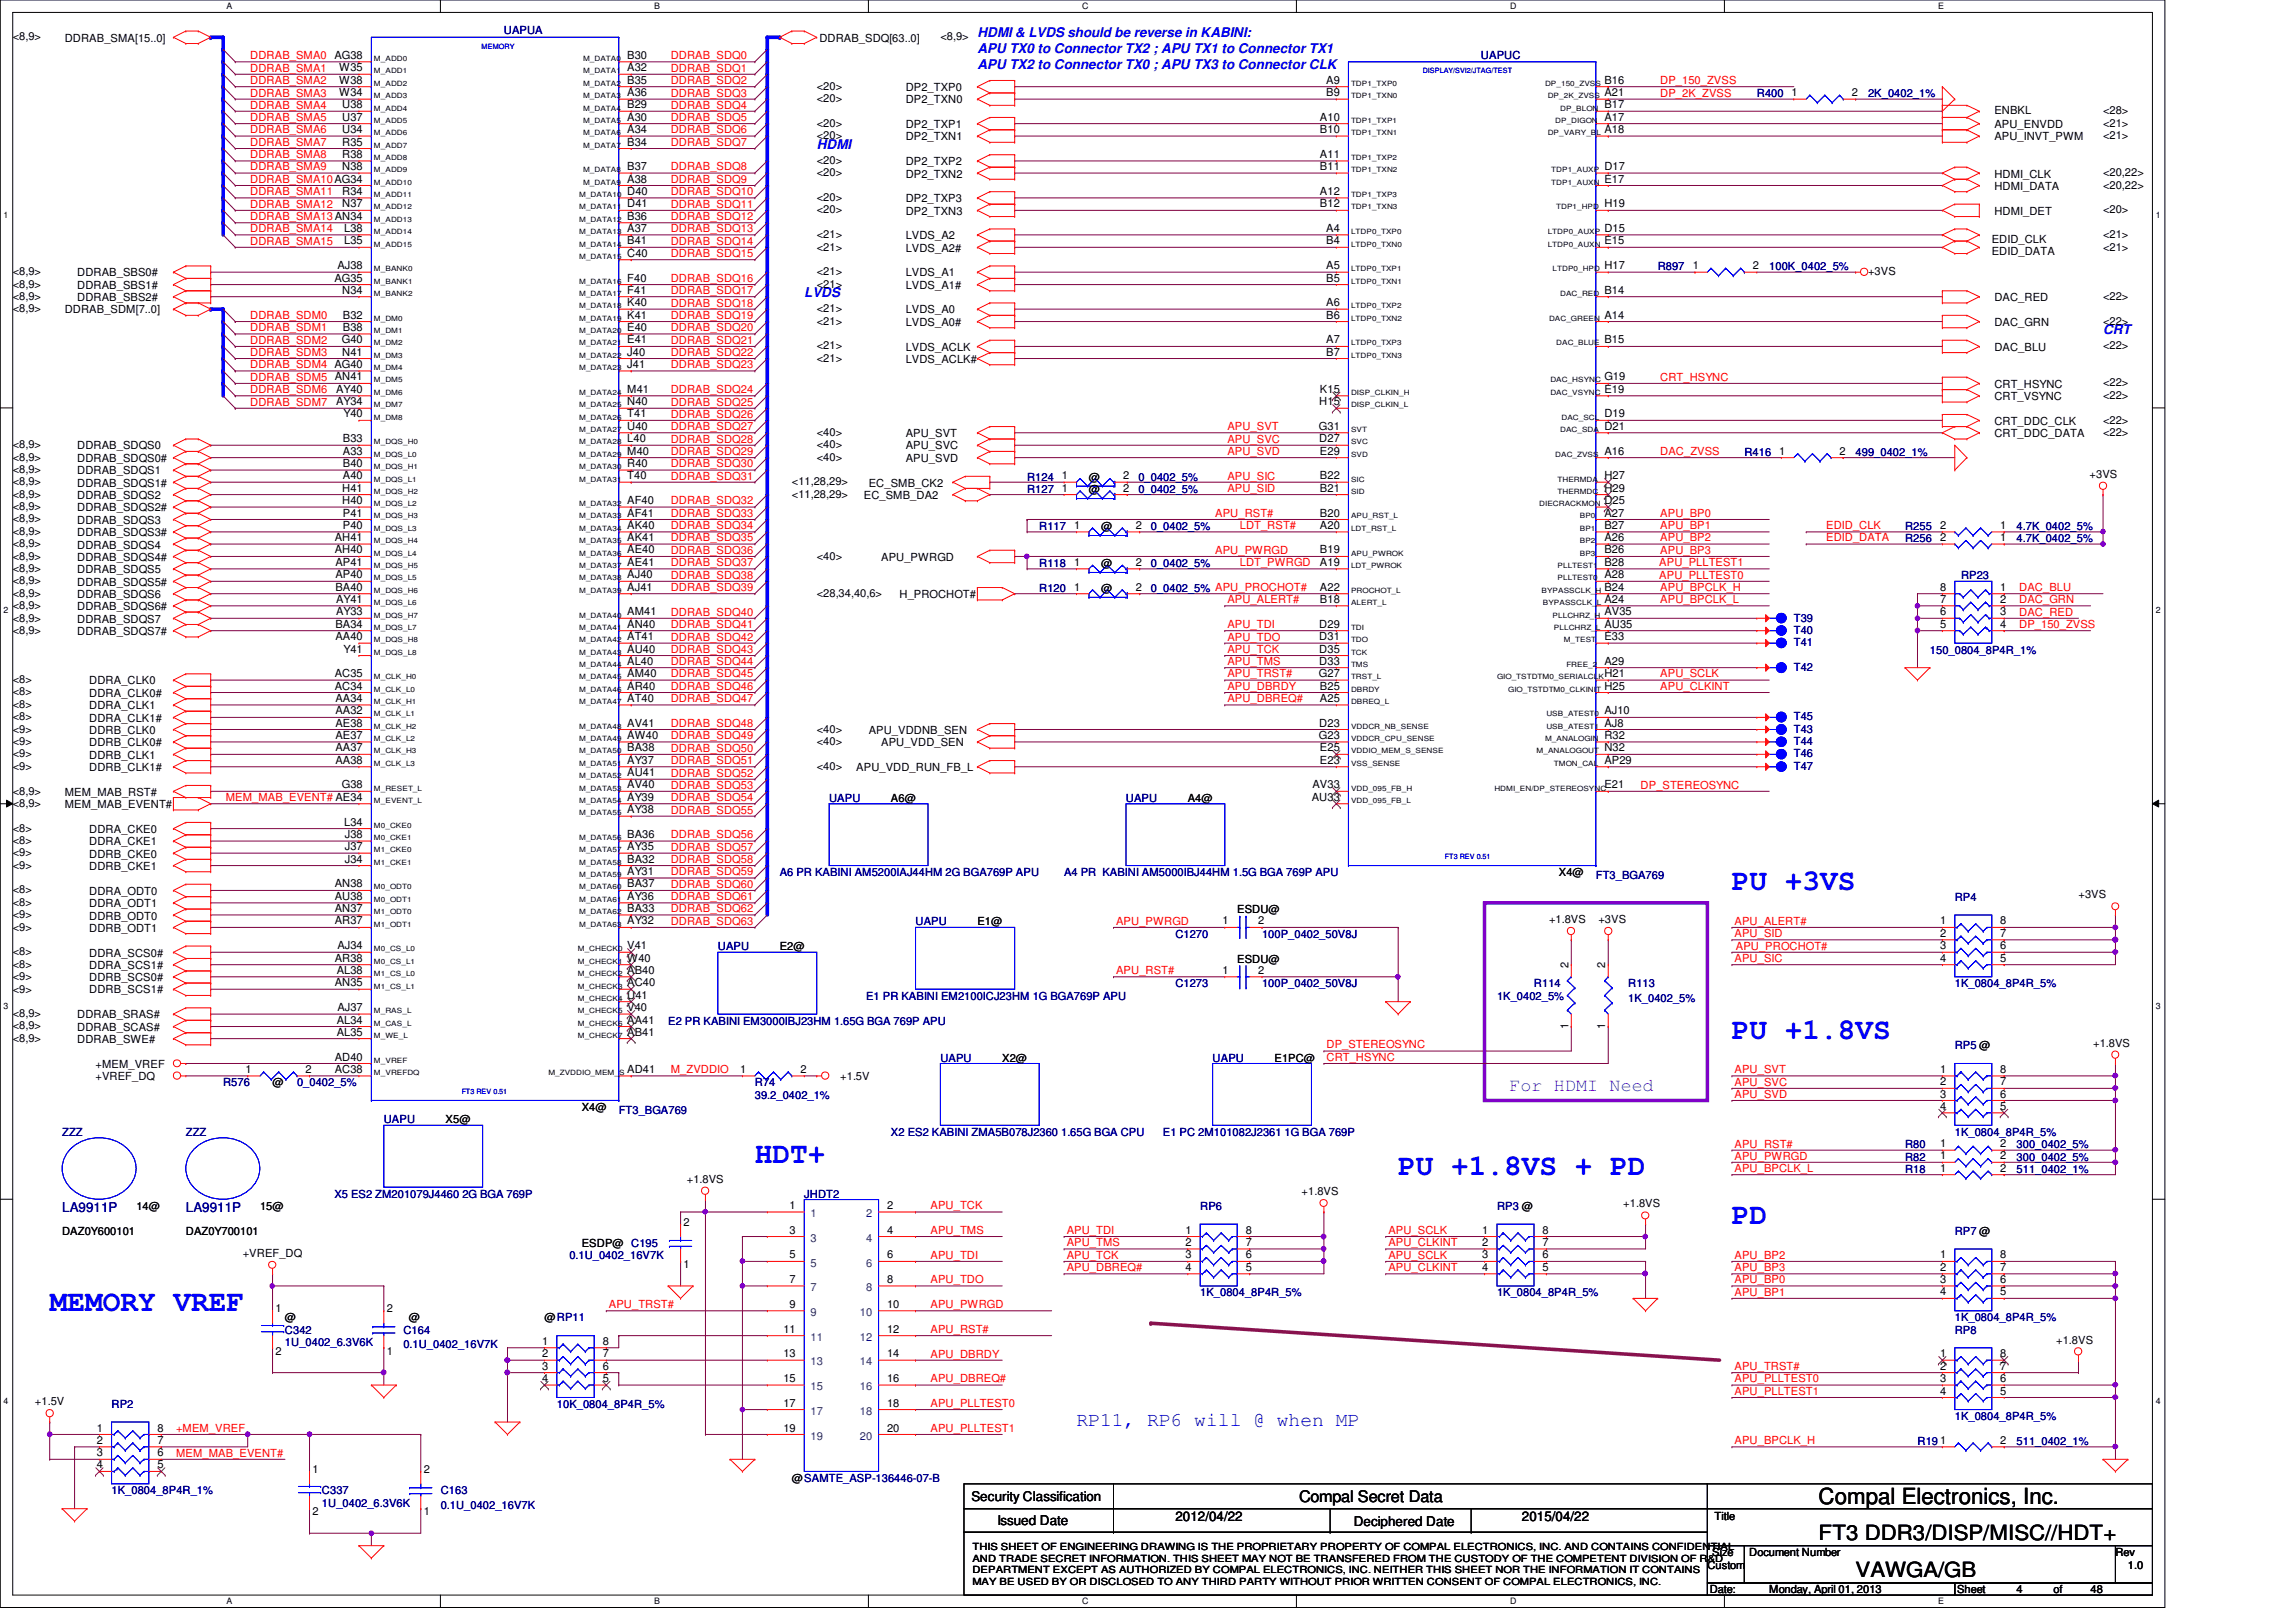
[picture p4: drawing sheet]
<svg xmlns="http://www.w3.org/2000/svg" width="297mm" height="210mm" viewBox="0 0 297 210" stroke-linecap="round" stroke-linejoin="round" font-family="sans-serif">
<defs><g id="words">
<g font-size="3.8" fill="#00f">
<text x="224.1" y="115.2">PU +3VS</text>
<text x="224.1" y="134.5">PU +1.8VS</text>
<text x="97.7" y="150.5">HDT+</text>
<text x="180.9" y="152.1">PU +1.8VS + PD</text>
<text x="224.1" y="158.5">PD</text>
<text x="6.4" y="169.6">MEMORY VREF</text>
</g>
<text font-size="2.9" x="235.3" y="194.6">Compal Electronics, Inc.</text>
<g font-size="2.7">
<text x="235.3" y="199.3">FT3 DDR3/DISP/MISC//HDT+</text>
<text x="240.1" y="204.1">VAWGA/GB</text>
</g>
<text font-size="2.5" fill="#00f" x="139.3" y="184.5">RP11, RP6 will @ when MP</text>
<text font-size="2.4" fill="#8000ff" x="195.3" y="141.1">For HDMI Need</text>
<text font-size="2.1" x="168.1" y="194.4">Compal Secret Data</text>
<g font-size="1.7" fill="#00f">
<text x="126.4" y="4.8">HDMI &amp; LVDS should be reverse in KABINI:</text>
<text x="126.4" y="6.9">APU TX0 to Connector TX2 ; APU TX1 to Connector TX1</text>
<text x="126.4" y="8.9">APU TX2 to Connector TX0 ; APU TX3 to Connector CLK</text>
<text x="105.7" y="19.2">HDMI</text>
<text x="104.1" y="38.4">LVDS</text>
<text x="272.1" y="43.2">CRT</text>
</g>
<g font-size="1.7" fill="#000080">
<text x="8" y="156.8">LA9911P</text>
<text x="24" y="156.8">LA9911P</text>
</g>
<g font-size="1.7">
<text x="125.7" y="194.3">Security Classification</text>
<text x="129" y="197.3">Issued Date</text>
<text x="152.1" y="196.8">2012/04/22</text>
<text x="175.1" y="197.5">Deciphered Date</text>
<text x="196.9" y="196.8">2015/04/22</text>
</g>
<g font-size="1.4">
<text x="1.6" y="5.2">&lt;8,9&gt;</text>
<text x="8.4" y="5.4">DDRAB_SMA[15..0]</text>
<text x="106" y="5.4">DDRAB_SDQ[63..0]</text>
<text x="121.7" y="5.2">&lt;8,9&gt;</text>
<text x="43.9" y="10.8">W38</text>
<text x="43.9" y="9.2">W35</text>
<text x="81.1" y="10.8">B35</text>
<text x="81.1" y="9.2">A32</text>
<text x="81.1" y="7.6">B30</text>
<text x="105.7" y="11.6">&lt;20&gt;</text>
<text x="117.2" y="11.8">DP2_TXP0</text>
<text x="171.6" y="10.8">A9</text>
<text x="207.6" y="10.8">B16</text>
<text x="43.9" y="12.4">W34</text>
<text x="44.3" y="17.2">U34</text>
<text x="44.3" y="15.6">U37</text>
<text x="44.3" y="14">U38</text>
<text x="81.1" y="17.2">A34</text>
<text x="81.1" y="15.6">A30</text>
<text x="81.1" y="14">B29</text>
<text x="81.1" y="12.4">A36</text>
<text x="105.7" y="13.2">&lt;20&gt;</text>
<text x="105.7" y="18">&lt;20&gt;</text>
<text x="105.7" y="16.4">&lt;20&gt;</text>
<text x="117.2" y="13.4">DP2_TXN0</text>
<text x="117.2" y="16.6">DP2_TXP1</text>
<text x="170.8" y="17.2">B10</text>
<text x="170.8" y="15.6">A10</text>
<text x="171.6" y="12.4">B9</text>
<text x="207.6" y="17.2">A18</text>
<text x="207.6" y="15.6">A17</text>
<text x="207.6" y="14">B17</text>
<text x="207.6" y="12.4">A21</text>
<text x="231.8" y="12.4">1</text>
<text x="239.6" y="12.4">2</text>
<text x="258" y="16.6">APU_ENVDD</text>
<text x="258" y="14.8">ENBKL</text>
<text x="272.1" y="14.8">&lt;28&gt;</text>
<text x="272.1" y="18">&lt;21&gt;</text>
<text x="272.1" y="16.4">&lt;21&gt;</text>
<text x="44.3" y="22">N38</text>
<text x="44.3" y="20.4">R38</text>
<text x="44.3" y="18.8">R35</text>
<text x="81.1" y="23.6">A38</text>
<text x="81.1" y="22">B37</text>
<text x="81.1" y="18.8">B34</text>
<text x="105.7" y="22.8">&lt;20&gt;</text>
<text x="105.7" y="21.2">&lt;20&gt;</text>
<text x="117.2" y="18.2">DP2_TXN1</text>
<text x="117.2" y="23">DP2_TXN2</text>
<text x="117.2" y="21.4">DP2_TXP2</text>
<text x="170.8" y="22">B11</text>
<text x="170.8" y="20.4">A11</text>
<text x="207.6" y="23.6">E17</text>
<text x="207.6" y="22">D17</text>
<text x="258" y="18.2">APU_INVT_PWM</text>
<text x="258" y="23">HDMI_CLK</text>
<text x="272.1" y="22.8">&lt;20,22&gt;</text>
<text x="44.3" y="26.8">N37</text>
<text x="44.3" y="25.2">R34</text>
<text x="81.1" y="28.4">B36</text>
<text x="81.1" y="26.8">D41</text>
<text x="81.1" y="25.2">D40</text>
<text x="105.7" y="27.6">&lt;20&gt;</text>
<text x="105.7" y="26">&lt;20&gt;</text>
<text x="117.2" y="27.8">DP2_TXN3</text>
<text x="117.2" y="26.2">DP2_TXP3</text>
<text x="170.8" y="26.8">B12</text>
<text x="170.8" y="25.2">A12</text>
<text x="207.6" y="26.8">H19</text>
<text x="258" y="27.8">HDMI_DET</text>
<text x="258" y="24.6">HDMI_DATA</text>
<text x="272.1" y="27.6">&lt;20&gt;</text>
<text x="272.1" y="24.4">&lt;20,22&gt;</text>
<text x="1.6" y="35.6">&lt;8,9&gt;</text>
<text x="10" y="35.8">DDRAB_SBS0#</text>
<text x="43.6" y="34.8">AJ38</text>
<text x="44.5" y="31.6">L35</text>
<text x="44.5" y="30">L38</text>
<text x="81.1" y="33.2">C40</text>
<text x="81.1" y="31.6">B41</text>
<text x="81.1" y="30">A37</text>
<text x="105.7" y="35.6">&lt;21&gt;</text>
<text x="105.7" y="32.4">&lt;21&gt;</text>
<text x="105.7" y="30.8">&lt;21&gt;</text>
<text x="117.2" y="35.8">LVDS_A1</text>
<text x="117.2" y="32.6">LVDS_A2#</text>
<text x="117.2" y="31">LVDS_A2</text>
<text x="171.6" y="34.8">A5</text>
<text x="171.6" y="31.6">B4</text>
<text x="171.6" y="30">A4</text>
<text x="207.6" y="34.8">H17</text>
<text x="207.6" y="31.6">E15</text>
<text x="207.6" y="30">D15</text>
<text x="219" y="34.8">1</text>
<text x="226.8" y="34.8">2</text>
<text x="241.7" y="35.6">+3VS</text>
<text x="257.7" y="33.1">EDID_DATA</text>
<text x="257.7" y="31.5">EDID_CLK</text>
<text x="272.1" y="32.4">&lt;21&gt;</text>
<text x="272.1" y="30.8">&lt;21&gt;</text>
<text x="1.6" y="37.2">&lt;8,9&gt;</text>
<text x="1.6" y="38.8">&lt;8,9&gt;</text>
<text x="1.6" y="40.4">&lt;8,9&gt;</text>
<text x="8.4" y="40.6">DDRAB_SDM[7..0]</text>
<text x="10" y="37.4">DDRAB_SBS1#</text>
<text x="10" y="39">DDRAB_SBS2#</text>
<text x="43.3" y="36.4">AG35</text>
<text x="44.3" y="38">N34</text>
<text x="44.4" y="41.2">B32</text>
<text x="81.1" y="41.2">K41</text>
<text x="81.1" y="39.6">K40</text>
<text x="81.1" y="38">F41</text>
<text x="81.1" y="36.4">F40</text>
<text x="105.7" y="37.2">&lt;21&gt;</text>
<text x="105.7" y="40.4">&lt;21&gt;</text>
<text x="105.7" y="42">&lt;21&gt;</text>
<text x="117.2" y="37.4">LVDS_A1#</text>
<text x="117.2" y="40.6">LVDS_A0</text>
<text x="171.6" y="41.2">B6</text>
<text x="171.6" y="39.6">A6</text>
<text x="171.6" y="36.4">B5</text>
<text x="207.6" y="41.2">A14</text>
<text x="207.6" y="38">B14</text>
<text x="258" y="39">DAC_RED</text>
<text x="272.1" y="42">&lt;22&gt;</text>
<text x="272.1" y="38.8">&lt;22&gt;</text>
<text x="44.2" y="44.4">G40</text>
<text x="44.3" y="46">N41</text>
<text x="44.4" y="42.8">B38</text>
<text x="81.1" y="47.6">J41</text>
<text x="81.1" y="46">J40</text>
<text x="81.1" y="44.4">E41</text>
<text x="81.1" y="42.8">E40</text>
<text x="105.7" y="46.8">&lt;21&gt;</text>
<text x="105.7" y="45.2">&lt;21&gt;</text>
<text x="117.2" y="47">LVDS_ACLK#</text>
<text x="117.2" y="45.4">LVDS_ACLK</text>
<text x="117.2" y="42.2">LVDS_A0#</text>
<text x="171.6" y="46">B7</text>
<text x="171.6" y="44.4">A7</text>
<text x="207.6" y="44.4">B15</text>
<text x="258" y="45.4">DAC_BLU</text>
<text x="258" y="42.2">DAC_GRN</text>
<text x="272.1" y="45.2">&lt;22&gt;</text>
<text x="43.5" y="52.5">AY34</text>
<text x="43.5" y="50.8">AY40</text>
<text x="81.1" y="52.5">N40</text>
<text x="81.1" y="50.8">M41</text>
<text x="170.7" y="52.5">H15</text>
<text x="170.8" y="50.8">K15</text>
<text x="207.6" y="50.8">E19</text>
<text x="207.6" y="49.2">G19</text>
<text x="258" y="50.2">CRT_HSYNC</text>
<text x="258" y="51.8">CRT_VSYNC</text>
<text x="272.1" y="50">&lt;22&gt;</text>
<text x="272.1" y="51.6">&lt;22&gt;</text>
<text x="1.6" y="58">&lt;8,9&gt;</text>
<text x="1.6" y="59.6">&lt;8,9&gt;</text>
<text x="10" y="58.2">DDRAB_SDQS0</text>
<text x="10" y="59.8">DDRAB_SDQS0#</text>
<text x="44.4" y="58.8">A33</text>
<text x="44.4" y="57.2">B33</text>
<text x="44.4" y="54">Y40</text>
<text x="81.1" y="58.8">M40</text>
<text x="81.1" y="57.2">L40</text>
<text x="81.1" y="55.6">U40</text>
<text x="81.1" y="54">T41</text>
<text x="105.7" y="59.6">&lt;40&gt;</text>
<text x="105.7" y="56.4">&lt;40&gt;</text>
<text x="105.7" y="58">&lt;40&gt;</text>
<text x="117.2" y="59.8">APU_SVD</text>
<text x="117.2" y="56.6">APU_SVT</text>
<text x="117.2" y="58.2">APU_SVC</text>
<text x="170.6" y="55.6">G31</text>
<text x="170.7" y="57.2">D27</text>
<text x="170.8" y="58.8">E29</text>
<text x="207.6" y="58.8">A16</text>
<text x="207.6" y="55.6">D21</text>
<text x="207.6" y="54">D19</text>
<text x="230.2" y="58.8">1</text>
<text x="238" y="58.8">2</text>
<text x="258" y="55">CRT_DDC_CLK</text>
<text x="258" y="56.6">CRT_DDC_DATA</text>
<text x="272.1" y="54.8">&lt;22&gt;</text>
<text x="272.1" y="56.4">&lt;22&gt;</text>
<text x="1.6" y="61.2">&lt;8,9&gt;</text>
<text x="1.6" y="62.8">&lt;8,9&gt;</text>
<text x="1.6" y="64.4">&lt;8,9&gt;</text>
<text x="1.6" y="66">&lt;8,9&gt;</text>
<text x="10" y="61.4">DDRAB_SDQS1</text>
<text x="10" y="63">DDRAB_SDQS1#</text>
<text x="10" y="64.6">DDRAB_SDQS2</text>
<text x="44.3" y="65.2">H40</text>
<text x="44.3" y="63.6">H41</text>
<text x="44.4" y="62">A40</text>
<text x="44.4" y="60.5">B40</text>
<text x="81.1" y="65.2">AF40</text>
<text x="81.1" y="62">T40</text>
<text x="81.1" y="60.5">R40</text>
<text x="102.4" y="62.8">&lt;11,28,29&gt;</text>
<text x="102.4" y="64.4">&lt;11,28,29&gt;</text>
<text x="111.8" y="64.6">EC_SMB_DA2</text>
<text x="112.4" y="63">EC_SMB_CK2</text>
<text x="137.4" y="62">1</text>
<text x="137.4" y="63.6">1</text>
<text x="140.9" y="62.2">@</text>
<text x="140.9" y="63.8">@</text>
<text x="145.3" y="62">2</text>
<text x="145.3" y="63.6">2</text>
<text x="170.8" y="63.6">B21</text>
<text x="170.8" y="62">B22</text>
<text x="207.6" y="65.2">D25</text>
<text x="207.6" y="63.6">H29</text>
<text x="207.6" y="62">H27</text>
<text x="270.3" y="61.8">+3VS</text>
<text x="1.6" y="67.6">&lt;8,9&gt;</text>
<text x="1.6" y="69.2">&lt;8,9&gt;</text>
<text x="1.6" y="70.8">&lt;8,9&gt;</text>
<text x="10" y="66.2">DDRAB_SDQS2#</text>
<text x="10" y="67.8">DDRAB_SDQS3</text>
<text x="10" y="69.4">DDRAB_SDQS3#</text>
<text x="10" y="71">DDRAB_SDQS4</text>
<text x="43.3" y="71.6">AH40</text>
<text x="43.3" y="70">AH41</text>
<text x="44.4" y="68.5">P40</text>
<text x="44.4" y="66.8">P41</text>
<text x="81.1" y="71.6">AE40</text>
<text x="81.1" y="70">AK41</text>
<text x="81.1" y="68.5">AK40</text>
<text x="81.1" y="66.8">AF41</text>
<text x="139" y="68.5">1</text>
<text x="142.4" y="68.6">@</text>
<text x="146.9" y="68.5">2</text>
<text x="170.8" y="71.6">B19</text>
<text x="170.8" y="68.5">A20</text>
<text x="170.8" y="66.8">B20</text>
<text x="207.6" y="71.6">B26</text>
<text x="207.6" y="70">A26</text>
<text x="207.6" y="68.5">B27</text>
<text x="207.6" y="66.8">A27</text>
<text x="251" y="70">2</text>
<text x="251" y="68.5">2</text>
<text x="258.8" y="70">1</text>
<text x="258.8" y="68.5">1</text>
<text x="1.6" y="72.4">&lt;8,9&gt;</text>
<text x="1.6" y="74">&lt;8,9&gt;</text>
<text x="1.6" y="75.6">&lt;8,9&gt;</text>
<text x="1.6" y="77.2">&lt;8,9&gt;</text>
<text x="10" y="72.6">DDRAB_SDQS4#</text>
<text x="10" y="74.2">DDRAB_SDQS5</text>
<text x="10" y="75.8">DDRAB_SDQS5#</text>
<text x="10" y="77.4">DDRAB_SDQS6</text>
<text x="43.4" y="76.5">BA40</text>
<text x="43.4" y="74.8">AP40</text>
<text x="43.4" y="73.2">AP41</text>
<text x="81.1" y="76.5">AJ41</text>
<text x="81.1" y="74.8">AJ40</text>
<text x="81.1" y="73.2">AE41</text>
<text x="105.7" y="77.2">&lt;28,34,40,6&gt;</text>
<text x="105.7" y="72.4">&lt;40&gt;</text>
<text x="114" y="72.6">APU_PWRGD</text>
<text x="116.4" y="77.4">H_PROCHOT#</text>
<text x="139" y="76.5">1</text>
<text x="139" y="73.2">1</text>
<text x="142.4" y="76.6">@</text>
<text x="142.4" y="73.4">@</text>
<text x="146.9" y="76.5">2</text>
<text x="146.9" y="73.2">2</text>
<text x="170.8" y="76.5">A22</text>
<text x="170.8" y="73.2">A19</text>
<text x="207.6" y="76.5">B24</text>
<text x="207.6" y="74.8">A28</text>
<text x="207.6" y="73.2">B28</text>
<text x="251" y="76.5">8</text>
<text x="258.8" y="76.5">1</text>
<text x="1.6" y="78.8">&lt;8,9&gt;</text>
<text x="1.6" y="80.4">&lt;8,9&gt;</text>
<text x="1.6" y="82">&lt;8,9&gt;</text>
<text x="10" y="79">DDRAB_SDQS6#</text>
<text x="10" y="80.6">DDRAB_SDQS7</text>
<text x="10" y="82.2">DDRAB_SDQS7#</text>
<text x="43.4" y="82.8">AA40</text>
<text x="43.4" y="81.2">BA34</text>
<text x="43.5" y="79.6">AY33</text>
<text x="43.5" y="78">AY41</text>
<text x="81.1" y="82.8">AT41</text>
<text x="81.1" y="81.2">AN40</text>
<text x="81.1" y="79.6">AM41</text>
<text x="170.7" y="82.8">D31</text>
<text x="170.7" y="81.2">D29</text>
<text x="170.8" y="78">B18</text>
<text x="207.6" y="82.8">E33</text>
<text x="207.6" y="81.2">AU35</text>
<text x="207.6" y="79.6">AV35</text>
<text x="207.6" y="78">A24</text>
<text x="251" y="78">7</text>
<text x="251" y="79.6">6</text>
<text x="251" y="81.2">5</text>
<text x="258.8" y="78">2</text>
<text x="258.8" y="79.6">3</text>
<text x="258.8" y="81.2">4</text>
<text x="1.6" y="88.4">&lt;8&gt;</text>
<text x="11.6" y="88.6">DDRA_CLK0</text>
<text x="43.3" y="89.2">AC34</text>
<text x="43.3" y="87.6">AC35</text>
<text x="44.4" y="84.5">Y41</text>
<text x="81.1" y="89.2">AR40</text>
<text x="81.1" y="87.6">AM40</text>
<text x="81.1" y="86">AL40</text>
<text x="81.1" y="84.5">AU40</text>
<text x="170.6" y="87.6">G27</text>
<text x="170.7" y="86">D33</text>
<text x="170.7" y="84.5">D35</text>
<text x="170.8" y="89.2">B25</text>
<text x="207.6" y="89.2">H25</text>
<text x="207.6" y="87.6">H21</text>
<text x="207.6" y="86">A29</text>
<text x="1.6" y="90">&lt;8&gt;</text>
<text x="1.6" y="91.6">&lt;8&gt;</text>
<text x="1.6" y="93.2">&lt;8&gt;</text>
<text x="1.6" y="94.8">&lt;9&gt;</text>
<text x="11.6" y="90.2">DDRA_CLK0#</text>
<text x="11.6" y="91.8">DDRA_CLK1</text>
<text x="11.6" y="93.4">DDRA_CLK1#</text>
<text x="11.6" y="95">DDRB_CLK0</text>
<text x="43.4" y="95.6">AE37</text>
<text x="43.4" y="94">AE38</text>
<text x="43.4" y="92.5">AA32</text>
<text x="43.4" y="90.8">AA34</text>
<text x="81.1" y="95.6">AW40</text>
<text x="81.1" y="94">AV41</text>
<text x="81.1" y="90.8">AT40</text>
<text x="105.7" y="94.8">&lt;40&gt;</text>
<text x="112.4" y="95">APU_VDDNB_SEN</text>
<text x="170.6" y="95.6">G23</text>
<text x="170.7" y="94">D23</text>
<text x="170.8" y="90.8">A25</text>
<text x="207.6" y="95.6">R32</text>
<text x="207.6" y="94">AJ8</text>
<text x="207.6" y="92.5">AJ10</text>
<text x="1.6" y="96.4">&lt;9&gt;</text>
<text x="1.6" y="98">&lt;9&gt;</text>
<text x="1.6" y="99.6">&lt;9&gt;</text>
<text x="11.6" y="96.6">DDRB_CLK0#</text>
<text x="11.6" y="98.2">DDRB_CLK1</text>
<text x="11.6" y="99.8">DDRB_CLK1#</text>
<text x="43.4" y="98.8">AA38</text>
<text x="43.4" y="97.2">AA37</text>
<text x="81.1" y="100.5">AU41</text>
<text x="81.1" y="98.8">AY37</text>
<text x="81.1" y="97.2">BA38</text>
<text x="105.7" y="96.4">&lt;40&gt;</text>
<text x="105.7" y="99.6">&lt;40&gt;</text>
<text x="110.8" y="99.8">APU_VDD_RUN_FB_L</text>
<text x="114" y="96.6">APU_VDD_SEN</text>
<text x="170.8" y="98.8">E23</text>
<text x="170.8" y="97.2">E25</text>
<text x="207.6" y="98.8">AP29</text>
<text x="207.6" y="97.2">N32</text>
<text x="1.6" y="107.6">&lt;8&gt;</text>
<text x="1.6" y="102.8">&lt;8,9&gt;</text>
<text x="1.6" y="104.4">&lt;8,9&gt;</text>
<text x="8.4" y="103">MEM_MAB_RST#</text>
<text x="8.4" y="104.6">MEM_MAB_EVENT#</text>
<text x="11.6" y="107.8">DDRA_CKE0</text>
<text x="44.2" y="102">G38</text>
<text x="44.5" y="106.8">L34</text>
<text x="81.1" y="105.2">AY38</text>
<text x="81.1" y="103.6">AY39</text>
<text x="81.1" y="102">AV40</text>
<text x="115.3" y="103.8">A6@</text>
<text x="153.7" y="103.8">A4@</text>
<text x="169.7" y="103.6">AU33</text>
<text x="169.8" y="102">AV33</text>
<text x="207.6" y="102">E21</text>
<text x="1.6" y="109.2">&lt;8&gt;</text>
<text x="1.6" y="110.8">&lt;9&gt;</text>
<text x="1.6" y="112.4">&lt;9&gt;</text>
<text x="11.6" y="109.4">DDRA_CKE1</text>
<text x="11.6" y="111">DDRB_CKE0</text>
<text x="11.6" y="112.6">DDRB_CKE1</text>
<text x="44.6" y="111.6">J34</text>
<text x="44.6" y="110">J37</text>
<text x="44.6" y="108.5">J38</text>
<text x="81.1" y="113.2">AY31</text>
<text x="81.1" y="111.6">BA32</text>
<text x="81.1" y="110">AY35</text>
<text x="81.1" y="108.5">BA36</text>
<text x="201.7" y="113.4">X4@</text>
<text x="1.6" y="115.6">&lt;8&gt;</text>
<text x="1.6" y="117.2">&lt;8&gt;</text>
<text x="1.6" y="118.8">&lt;9&gt;</text>
<text x="11.6" y="115.8">DDRA_ODT0</text>
<text x="11.6" y="117.4">DDRA_ODT1</text>
<text x="11.6" y="119">DDRB_ODT0</text>
<text x="43.3" y="119.6">AR37</text>
<text x="43.3" y="118">AN37</text>
<text x="43.3" y="116.5">AU38</text>
<text x="43.3" y="114.9">AN38</text>
<text x="81.1" y="119.6">AY32</text>
<text x="81.1" y="118">BA33</text>
<text x="81.1" y="116.5">AY36</text>
<text x="81.1" y="114.9">BA37</text>
<text x="126.4" y="119.8">E1@</text>
<text x="158.2" y="119.6">1</text>
<text x="160.1" y="118.2">ESDU@</text>
<text x="162.8" y="119.6">2</text>
<text x="200.4" y="119.5">+1.8VS</text>
<text x="206.8" y="119.5">+3VS</text>
<text x="251" y="119.6">1</text>
<text x="258.8" y="119.6">8</text>
<text x="268.9" y="116.2">+3VS</text>
<text x="1.6" y="123.6">&lt;8&gt;</text>
<text x="1.6" y="125.2">&lt;8&gt;</text>
<text x="1.6" y="120.4">&lt;9&gt;</text>
<text x="11.6" y="123.8">DDRA_SCS0#</text>
<text x="11.6" y="125.4">DDRA_SCS1#</text>
<text x="11.6" y="120.6">DDRB_ODT1</text>
<text x="43.3" y="124.5">AR38</text>
<text x="43.6" y="122.9">AJ34</text>
<text x="81.1" y="124.5">W40</text>
<text x="81.1" y="122.9">V41</text>
<text x="100.9" y="123">E2@</text>
<text x="160.1" y="124.6">ESDU@</text>
<text x="202.9" y="125.3" transform="rotate(-90 202.9 125.3)">2</text>
<text x="207.7" y="125.3" transform="rotate(-90 207.7 125.3)">2</text>
<text x="251" y="121.2">2</text>
<text x="251" y="122.9">3</text>
<text x="251" y="124.5">4</text>
<text x="258.8" y="121.2">7</text>
<text x="258.8" y="122.9">6</text>
<text x="258.8" y="124.5">5</text>
<text x="1.6" y="131.6">&lt;8,9&gt;</text>
<text x="1.6" y="126.8">&lt;9&gt;</text>
<text x="1.6" y="128.4">&lt;9&gt;</text>
<text x="10" y="131.8">DDRAB_SRAS#</text>
<text x="11.6" y="127">DDRB_SCS0#</text>
<text x="11.6" y="128.6">DDRB_SCS1#</text>
<text x="43.3" y="127.6">AN35</text>
<text x="43.6" y="126">AL38</text>
<text x="43.6" y="130.9">AJ37</text>
<text x="81.1" y="130.9">V40</text>
<text x="81.1" y="129.2">U41</text>
<text x="81.1" y="127.6">AC40</text>
<text x="81.1" y="126">AB40</text>
<text x="158.2" y="126">1</text>
<text x="162.8" y="126">2</text>
<text x="1.6" y="133.2">&lt;8,9&gt;</text>
<text x="1.6" y="134.8">&lt;8,9&gt;</text>
<text x="10" y="133.4">DDRAB_SCAS#</text>
<text x="10" y="135">DDRAB_SWE#</text>
<text x="43.3" y="137.2">AD40</text>
<text x="43.6" y="134">AL35</text>
<text x="43.6" y="132.5">AL34</text>
<text x="81.1" y="134">AB41</text>
<text x="81.1" y="132.5">AA41</text>
<text x="129.7" y="137.4">X2@</text>
<text x="164.9" y="137.4">E1PC@</text>
<text x="202.9" y="133.1" transform="rotate(-90 202.9 133.1)">1</text>
<text x="207.7" y="133.1" transform="rotate(-90 207.7 133.1)">1</text>
<text x="270.8" y="135.5">+1.8VS</text>
<text x="12.4" y="139.8">+VREF_DQ</text>
<text x="12.4" y="138.2">+MEM_VREF</text>
<text x="31.7" y="138.9">1</text>
<text x="35.3" y="140.6">@</text>
<text x="39.5" y="138.9">2</text>
<text x="43.3" y="138.9">AC38</text>
<text x="75.3" y="143.8">X4@</text>
<text x="81.1" y="138.9">AD41</text>
<text x="95.8" y="138.9">1</text>
<text x="103.5" y="138.9">2</text>
<text x="108.7" y="139.8">+1.5V</text>
<text x="251" y="138.9">1</text>
<text x="251" y="140.5">2</text>
<text x="251" y="142">3</text>
<text x="251" y="143.6">4</text>
<text x="258.8" y="138.9">8</text>
<text x="258.8" y="140.5">7</text>
<text x="258.8" y="142">6</text>
<text x="258.8" y="143.6">5</text>
<text x="57.7" y="145.4">X5@</text>
<text x="251" y="148.5">1</text>
<text x="258.8" y="148.5">2</text>
<text x="88.9" y="153.1">+1.8VS</text>
<text x="168.4" y="154.6">+1.8VS</text>
<text x="251" y="151.6">1</text>
<text x="251" y="150">1</text>
<text x="258.8" y="151.6">2</text>
<text x="258.8" y="150">2</text>
<text x="8" y="159.8">DAZ0Y600101</text>
<text x="17.6" y="156.6">14@</text>
<text x="24" y="159.8">DAZ0Y700101</text>
<text x="33.7" y="156.6">15@</text>
<text x="75.3" y="161.4">ESDP@ C195</text>
<text x="88.4" y="158.6">2</text>
<text x="102.1" y="156.5">1</text>
<text x="102.1" y="159.6">3</text>
<text x="114.8" y="156.5">2</text>
<text x="114.8" y="159.6">4</text>
<text x="153.4" y="159.6">1</text>
<text x="153.4" y="161.2">2</text>
<text x="161.2" y="159.6">8</text>
<text x="161.2" y="161.2">7</text>
<text x="191.8" y="159.6">1</text>
<text x="191.8" y="161.2">2</text>
<text x="199.6" y="159.6">8</text>
<text x="199.6" y="161.2">7</text>
<text x="210" y="156.3">+1.8VS</text>
<text x="31.4" y="162.6">+VREF_DQ</text>
<text x="88.4" y="164.1">1</text>
<text x="102.1" y="162.9">5</text>
<text x="102.1" y="166">7</text>
<text x="114.8" y="162.9">6</text>
<text x="114.8" y="166">8</text>
<text x="153.4" y="162.9">3</text>
<text x="153.4" y="164.5">4</text>
<text x="161.2" y="162.9">6</text>
<text x="161.2" y="164.5">5</text>
<text x="191.8" y="162.9">3</text>
<text x="191.8" y="164.5">4</text>
<text x="199.6" y="162.9">6</text>
<text x="199.6" y="164.5">5</text>
<text x="251" y="162.9">1</text>
<text x="251" y="164.5">2</text>
<text x="251" y="166">3</text>
<text x="251" y="167.6">4</text>
<text x="258.8" y="162.9">8</text>
<text x="258.8" y="164.5">7</text>
<text x="258.8" y="166">6</text>
<text x="258.8" y="167.6">5</text>
<text x="35.6" y="169.8">1</text>
<text x="36.9" y="171">@</text>
<text x="50" y="169.8">2</text>
<text x="52.9" y="171">@</text>
<text x="70.4" y="171">@RP11</text>
<text x="101.3" y="172.5">11</text>
<text x="102.1" y="169.2">9</text>
<text x="114.8" y="169.2">10</text>
<text x="114.8" y="172.5">12</text>
<text x="266" y="173.9">+1.8VS</text>
<text x="35.6" y="175.3">2</text>
<text x="50" y="175.3">1</text>
<text x="70.1" y="174">1</text>
<text x="70.1" y="175.6">2</text>
<text x="70.1" y="177.2">3</text>
<text x="70.1" y="178.9">4</text>
<text x="78" y="174">8</text>
<text x="78" y="175.6">7</text>
<text x="78" y="177.2">6</text>
<text x="78" y="178.9">5</text>
<text x="101.3" y="175.6">13</text>
<text x="101.3" y="178.9">15</text>
<text x="114.8" y="175.6">14</text>
<text x="114.8" y="178.9">16</text>
<text x="251" y="175.6">1</text>
<text x="251" y="177.2">2</text>
<text x="251" y="178.9">3</text>
<text x="258.8" y="175.6">8</text>
<text x="258.8" y="177.2">7</text>
<text x="258.8" y="178.9">6</text>
<text x="4.5" y="181.9">+1.5V</text>
<text x="12.5" y="185.3">1</text>
<text x="20.4" y="185.3">8</text>
<text x="101.3" y="182">17</text>
<text x="101.3" y="185.3">19</text>
<text x="114.8" y="182">18</text>
<text x="114.8" y="185.3">20</text>
<text x="251" y="180.5">4</text>
<text x="258.8" y="180.5">5</text>
<text x="12.5" y="186.9">2</text>
<text x="12.5" y="188.5">3</text>
<text x="12.5" y="190">4</text>
<text x="20.4" y="186.9">7</text>
<text x="20.4" y="188.5">6</text>
<text x="20.4" y="190">5</text>
<text x="40.4" y="190.6">1</text>
<text x="54.8" y="190.6">2</text>
<text x="102.4" y="191.8">@SAMTE_ASP-136446-07-B</text>
<text x="251" y="186.9">1</text>
<text x="258.8" y="186.9">2</text>
<text x="40.4" y="196.1">2</text>
<text x="54.8" y="196.1">1</text>
<text x="221.8" y="196.8">Title</text>
<text x="220.9" y="203">Custom</text>
<text x="221.5" y="201.4">Size</text>
<text x="226.3" y="201.4">Document Number</text>
<text x="273.7" y="201.4">Rev</text>
<text x="275.3" y="203">1.0</text>
<text x="221.2" y="206.2">Date:</text>
<text x="228.9" y="206.2">Monday, April 01, 2013</text>
<text x="253.2" y="206.2">Sheet</text>
<text x="260.9" y="206.2">4</text>
<text x="265.7" y="206.2">of</text>
<text x="270.5" y="206.2">48</text>
</g>
<g font-size="1.4" fill="#000080">
<text x="65.2" y="4.4">UAPUA</text>
<text x="191.6" y="7.6">UAPUC</text>
<text x="227.3" y="12.6">R400</text>
<text x="241.7" y="12.6">2K_0402_1%</text>
<text x="214.5" y="35">R897</text>
<text x="228.9" y="35">100K_0402_5%</text>
<text x="225.7" y="59">R416</text>
<text x="240.1" y="59">499_0402_1%</text>
<text x="132.9" y="62.2">R124</text>
<text x="132.9" y="63.8">R127</text>
<text x="147.3" y="62.2">0_0402_5%</text>
<text x="147.3" y="63.8">0_0402_5%</text>
<text x="134.4" y="68.6">R117</text>
<text x="148.9" y="68.6">0_0402_5%</text>
<text x="246.5" y="70.2">R256</text>
<text x="246.5" y="68.6">R255</text>
<text x="260.9" y="70.2">4.7K_0402_5%</text>
<text x="260.9" y="68.6">4.7K_0402_5%</text>
<text x="134.4" y="76.6">R120</text>
<text x="134.4" y="73.4">R118</text>
<text x="148.9" y="76.6">0_0402_5% APU_PROCHOT#</text>
<text x="148.9" y="73.4">0_0402_5%</text>
<text x="253.7" y="75">RP23</text>
<text x="232.1" y="83.6">T41</text>
<text x="232.1" y="82">T40</text>
<text x="232.1" y="80.4">T39</text>
<text x="232.1" y="86.8">T42</text>
<text x="249.7" y="84.6">150_0804_8P4R_1%</text>
<text x="232.1" y="93.2">T45</text>
<text x="232.1" y="94.8">T43</text>
<text x="232.1" y="98">T46</text>
<text x="232.1" y="99.6">T47</text>
<text x="232.1" y="96.4">T44</text>
<text x="107.3" y="103.8">UAPU</text>
<text x="145.7" y="103.8">UAPU</text>
<text x="100.9" y="113.4">A6 PR KABINI AM5200IAJ44HM 2G BGA769P APU</text>
<text x="137.7" y="113.4">A4 PR KABINI AM5000IBJ44HM 1.5G BGA 769P APU</text>
<text x="206.5" y="113.7">FT3_BGA769</text>
<text x="118.4" y="119.8">UAPU</text>
<text x="252.9" y="116.6">RP4</text>
<text x="92.9" y="123">UAPU</text>
<text x="152.1" y="121.4">C1270</text>
<text x="163.3" y="121.4">100P_0402_50V8J</text>
<text x="112.1" y="129.4">E1 PR KABINI EM2100ICJ23HM 1G BGA769P APU</text>
<text x="152.1" y="127.8">C1273</text>
<text x="163.3" y="127.8">100P_0402_50V8J</text>
<text x="193.7" y="129.4">1K_0402_5%</text>
<text x="198.5" y="127.8">R114</text>
<text x="210.6" y="127.8">R113</text>
<text x="210.6" y="129.7">1K_0402_5%</text>
<text x="252.9" y="127.8">1K_0804_8P4R_5%</text>
<text x="86.4" y="132.6">E2 PR KABINI EM3000IBJ23HM 1.65G BGA 769P APU</text>
<text x="121.7" y="137.4">UAPU</text>
<text x="156.9" y="137.4">UAPU</text>
<text x="252.9" y="135.8">RP5 @</text>
<text x="28.9" y="140.6">R576</text>
<text x="38.4" y="140.6">0_0402_5%</text>
<text x="97.7" y="140.6">R74</text>
<text x="97.7" y="142.2">39.2_0402_1%</text>
<text x="8" y="147">ZZZ</text>
<text x="24" y="147">ZZZ</text>
<text x="49.7" y="145.4">UAPU</text>
<text x="80" y="144.1">FT3_BGA769</text>
<text x="115.3" y="147">X2 ES2 KABINI ZMA5B078J2360 1.65G BGA CPU</text>
<text x="150.4" y="147">E1 PC 2M101082J2361 1G BGA 769P</text>
<text x="246.5" y="148.6">R80</text>
<text x="252.9" y="147">1K_0804_8P4R_5%</text>
<text x="260.9" y="148.6">300_0402_5%</text>
<text x="43.3" y="155">X5 ES2 ZM201079J4460 2G BGA 769P</text>
<text x="104.1" y="155">JHDT2</text>
<text x="246.5" y="151.8">R18</text>
<text x="246.5" y="150.2">R82</text>
<text x="260.9" y="151.8">511_0402_1%</text>
<text x="260.9" y="150.2">300_0402_5%</text>
<text x="155.3" y="156.6">RP6</text>
<text x="193.7" y="156.6">RP3 @</text>
<text x="252.9" y="159.8">RP7 @</text>
<text x="73.7" y="163">0.1U_0402_16V7K</text>
<text x="155.3" y="167.8">1K_0804_8P4R_5%</text>
<text x="193.7" y="167.8">1K_0804_8P4R_5%</text>
<text x="36.9" y="172.6">C342</text>
<text x="52.2" y="172.6">C164</text>
<text x="252.9" y="171">1K_0804_8P4R_5%</text>
<text x="252.9" y="172.6">RP8</text>
<text x="36.9" y="174.2">1U_0402_6.3V6K</text>
<text x="52.2" y="174.5">0.1U_0402_16V7K</text>
<text x="14.4" y="182.2">RP2</text>
<text x="72" y="182.2">10K_0804_8P4R_5%</text>
<text x="252.9" y="183.8">1K_0804_8P4R_5%</text>
<text x="248.1" y="187">R19</text>
<text x="260.9" y="187">511_0402_1%</text>
<text x="14.4" y="193.4">1K_0804_8P4R_1%</text>
<text x="41.7" y="193.4">C337</text>
<text x="41.7" y="195">1U_0402_6.3V6K</text>
<text x="57" y="193.4">C163</text>
<text x="57" y="195.3">0.1U_0402_16V7K</text>
</g>
<g font-size="1.4" fill="#f00">
<text x="32.4" y="9.3">DDRAB_SMA1</text>
<text x="32.4" y="10.9">DDRAB_SMA2</text>
<text x="32.4" y="7.7">DDRAB_SMA0 AG38</text>
<text x="86.8" y="7.7">DDRAB_SDQ0</text>
<text x="86.8" y="9.3">DDRAB_SDQ1</text>
<text x="86.8" y="10.9">DDRAB_SDQ2</text>
<text x="214.8" y="10.9">DP_150_ZVSS</text>
<text x="32.4" y="17.3">DDRAB_SMA6</text>
<text x="32.4" y="12.5">DDRAB_SMA3</text>
<text x="32.4" y="15.7">DDRAB_SMA5</text>
<text x="32.4" y="14.1">DDRAB_SMA4</text>
<text x="86.8" y="12.5">DDRAB_SDQ3</text>
<text x="86.8" y="14.1">DDRAB_SDQ4</text>
<text x="86.8" y="17.3">DDRAB_SDQ6</text>
<text x="86.8" y="15.7">DDRAB_SDQ5</text>
<text x="214.8" y="12.5">DP_2K_ZVSS</text>
<text x="32.4" y="23.7">DDRAB_SMA10AG34</text>
<text x="32.4" y="18.9">DDRAB_SMA7</text>
<text x="32.4" y="20.5">DDRAB_SMA8</text>
<text x="32.4" y="22.1">DDRAB_SMA9</text>
<text x="86.8" y="22.1">DDRAB_SDQ8</text>
<text x="86.8" y="23.7">DDRAB_SDQ9</text>
<text x="86.8" y="18.9">DDRAB_SDQ7</text>
<text x="32.4" y="26.9">DDRAB_SMA12</text>
<text x="32.4" y="28.5">DDRAB_SMA13AN34</text>
<text x="32.4" y="25.3">DDRAB_SMA11</text>
<text x="86.8" y="28.5">DDRAB_SDQ12</text>
<text x="86.8" y="26.9">DDRAB_SDQ11</text>
<text x="86.8" y="25.3">DDRAB_SDQ10</text>
<text x="32.4" y="31.7">DDRAB_SMA15</text>
<text x="32.4" y="30.1">DDRAB_SMA14</text>
<text x="86.8" y="30.1">DDRAB_SDQ13</text>
<text x="86.8" y="33.3">DDRAB_SDQ15</text>
<text x="86.8" y="31.7">DDRAB_SDQ14</text>
<text x="32.4" y="41.3">DDRAB_SDM0</text>
<text x="86.8" y="41.3">DDRAB_SDQ19</text>
<text x="86.8" y="39.7">DDRAB_SDQ18</text>
<text x="86.8" y="36.5">DDRAB_SDQ16</text>
<text x="86.8" y="38.1">DDRAB_SDQ17</text>
<text x="32.4" y="46.1">DDRAB_SDM3</text>
<text x="32.4" y="47.7">DDRAB_SDM4 AG40</text>
<text x="32.4" y="44.5">DDRAB_SDM2</text>
<text x="32.4" y="42.9">DDRAB_SDM1</text>
<text x="86.8" y="47.7">DDRAB_SDQ23</text>
<text x="86.8" y="44.5">DDRAB_SDQ21</text>
<text x="86.8" y="46.1">DDRAB_SDQ22</text>
<text x="86.8" y="42.9">DDRAB_SDQ20</text>
<text x="32.4" y="50.9">DDRAB_SDM6</text>
<text x="32.4" y="49.3">DDRAB_SDM5 AN41</text>
<text x="32.4" y="52.5">DDRAB_SDM7</text>
<text x="86.8" y="50.9">DDRAB_SDQ24</text>
<text x="86.8" y="52.5">DDRAB_SDQ25</text>
<text x="214.8" y="49.3">CRT_HSYNC</text>
<text x="86.8" y="58.9">DDRAB_SDQ29</text>
<text x="86.8" y="57.3">DDRAB_SDQ28</text>
<text x="86.8" y="54.1">DDRAB_SDQ26</text>
<text x="86.8" y="55.7">DDRAB_SDQ27</text>
<text x="158.8" y="57.3">APU_SVC</text>
<text x="158.8" y="55.7">APU_SVT</text>
<text x="158.8" y="58.9">APU_SVD</text>
<text x="214.8" y="58.9">DAC_ZVSS</text>
<text x="86.8" y="62.1">DDRAB_SDQ31</text>
<text x="86.8" y="65.3">DDRAB_SDQ32</text>
<text x="86.8" y="60.5">DDRAB_SDQ30</text>
<text x="158.8" y="63.7">APU_SID</text>
<text x="158.8" y="62.1">APU_SIC</text>
<text x="86.8" y="71.7">DDRAB_SDQ36</text>
<text x="86.8" y="68.5">DDRAB_SDQ34</text>
<text x="86.8" y="66.9">DDRAB_SDQ33</text>
<text x="86.8" y="70.1">DDRAB_SDQ35</text>
<text x="157.2" y="66.9">APU_RST#</text>
<text x="157.2" y="71.7">APU_PWRGD</text>
<text x="160.4" y="68.5">LDT_RST#</text>
<text x="214.8" y="66.9">APU_BP0</text>
<text x="214.8" y="68.5">APU_BP1</text>
<text x="214.8" y="70.1">APU_BP2</text>
<text x="214.8" y="71.7">APU_BP3</text>
<text x="236.3" y="68.5">EDID_CLK</text>
<text x="236.3" y="70.1">EDID_DATA</text>
<text x="86.8" y="76.5">DDRAB_SDQ39</text>
<text x="86.8" y="74.9">DDRAB_SDQ38</text>
<text x="86.8" y="73.3">DDRAB_SDQ37</text>
<text x="160.4" y="73.3">LDT_PWRGD</text>
<text x="214.7" y="73.3">APU_PLLTEST1</text>
<text x="214.7" y="74.9">APU_PLLTEST0</text>
<text x="214.8" y="76.5">APU_BPCLK_H</text>
<text x="261.2" y="76.5">DAC_BLU</text>
<text x="86.8" y="79.7">DDRAB_SDQ40</text>
<text x="86.8" y="82.9">DDRAB_SDQ42</text>
<text x="86.8" y="81.3">DDRAB_SDQ41</text>
<text x="158.8" y="78.1">APU_ALERT#</text>
<text x="158.8" y="81.3">APU_TDI</text>
<text x="158.8" y="82.9">APU_TDO</text>
<text x="214.8" y="78.1">APU_BPCLK_L</text>
<text x="261.2" y="79.7">DAC_RED</text>
<text x="261.2" y="78.1">DAC_GRN</text>
<text x="261.2" y="81.3">DP_150_ZVSS</text>
<text x="86.8" y="89.3">DDRAB_SDQ46</text>
<text x="86.8" y="84.5">DDRAB_SDQ43</text>
<text x="86.8" y="86.1">DDRAB_SDQ44</text>
<text x="86.8" y="87.7">DDRAB_SDQ45</text>
<text x="158.8" y="86.1">APU_TMS</text>
<text x="158.8" y="84.5">APU_TCK</text>
<text x="158.8" y="87.7">APU_TRST#</text>
<text x="158.8" y="89.3">APU_DBRDY</text>
<text x="214.8" y="87.7">APU_SCLK</text>
<text x="214.8" y="89.3">APU_CLKINT</text>
<text x="86.8" y="90.9">DDRAB_SDQ47</text>
<text x="86.8" y="94.1">DDRAB_SDQ48</text>
<text x="86.8" y="95.7">DDRAB_SDQ49</text>
<text x="158.8" y="90.9">APU_DBREQ#</text>
<text x="86.8" y="97.3">DDRAB_SDQ50</text>
<text x="86.8" y="98.9">DDRAB_SDQ51</text>
<text x="86.8" y="100.5">DDRAB_SDQ52</text>
<text x="29.2" y="103.7">MEM_MAB_EVENT# AE34</text>
<text x="86.8" y="102.1">DDRAB_SDQ53</text>
<text x="86.8" y="103.7">DDRAB_SDQ54</text>
<text x="86.8" y="105.3">DDRAB_SDQ55</text>
<text x="212.3" y="102.1">DP_STEREOSYNC</text>
<text x="86.8" y="113.3">DDRAB_SDQ59</text>
<text x="86.8" y="111.7">DDRAB_SDQ58</text>
<text x="86.8" y="110.1">DDRAB_SDQ57</text>
<text x="86.8" y="108.5">DDRAB_SDQ56</text>
<text x="86.8" y="114.9">DDRAB_SDQ60</text>
<text x="86.8" y="116.5">DDRAB_SDQ61</text>
<text x="86.8" y="118.1">DDRAB_SDQ62</text>
<text x="86.8" y="119.7">DDRAB_SDQ63</text>
<text x="144.4" y="119.7">APU_PWRGD</text>
<text x="224.4" y="119.7">APU_ALERT#</text>
<text x="224.4" y="124.5">APU_SIC</text>
<text x="224.4" y="121.3">APU_SID</text>
<text x="224.6" y="122.9">APU_PROCHOT#</text>
<text x="144.4" y="126.1">APU_RST#</text>
<text x="171.6" y="135.7">DP_STEREOSYNC</text>
<text x="171.6" y="137.3">CRT_HSYNC</text>
<text x="86.8" y="138.9">M_ZVDDIO</text>
<text x="224.4" y="140.5">APU_SVC</text>
<text x="224.4" y="138.9">APU_SVT</text>
<text x="224.4" y="142.1">APU_SVD</text>
<text x="224.4" y="148.5">APU_RST#</text>
<text x="224.4" y="151.7">APU_BPCLK_L</text>
<text x="224.4" y="150.1">APU_PWRGD</text>
<text x="120.4" y="156.5">APU_TCK</text>
<text x="120.4" y="159.7">APU_TMS</text>
<text x="138" y="159.7">APU_TDI</text>
<text x="138" y="161.3">APU_TMS</text>
<text x="179.6" y="159.7">APU_SCLK</text>
<text x="179.6" y="161.3">APU_CLKINT</text>
<text x="120.4" y="162.9">APU_TDI</text>
<text x="120.4" y="166.1">APU_TDO</text>
<text x="138" y="162.9">APU_TCK</text>
<text x="138" y="164.5">APU_DBREQ#</text>
<text x="179.6" y="162.9">APU_SCLK</text>
<text x="179.6" y="164.5">APU_CLKINT</text>
<text x="224.4" y="166.1">APU_BP0</text>
<text x="224.4" y="167.7">APU_BP1</text>
<text x="224.4" y="162.9">APU_BP2</text>
<text x="224.4" y="164.5">APU_BP3</text>
<text x="78.8" y="169.3">APU_TRST#</text>
<text x="120.4" y="169.3">APU_PWRGD</text>
<text x="120.4" y="172.5">APU_RST#</text>
<text x="120.4" y="178.9">APU_DBREQ#</text>
<text x="120.4" y="175.7">APU_DBRDY</text>
<text x="224.4" y="178.9">APU_PLLTEST0</text>
<text x="224.4" y="177.3">APU_TRST#</text>
<text x="22.8" y="185.3">+MEM_VREF</text>
<text x="120.4" y="185.3">APU_PLLTEST1</text>
<text x="120.4" y="182.1">APU_PLLTEST0</text>
<text x="224.4" y="180.5">APU_PLLTEST1</text>
<text x="22.8" y="188.5">MEM_MAB_EVENT#</text>
<text x="224.4" y="186.9">APU_BPCLK_H</text>
</g>
<g font-size="1.4" fill="#004080">
<text x="104.9" y="157.5">1</text>
<text x="104.9" y="160.7">3</text>
<text x="112.1" y="157.5">2</text>
<text x="112.1" y="160.7">4</text>
<text x="104.9" y="163.9">5</text>
<text x="104.9" y="167.1">7</text>
<text x="112.1" y="163.9">6</text>
<text x="112.1" y="167.1">8</text>
<text x="104.9" y="170.3">9</text>
<text x="104.9" y="173.5">11</text>
<text x="111.2" y="170.3">10</text>
<text x="111.2" y="173.5">12</text>
<text x="104.9" y="176.7">13</text>
<text x="104.9" y="179.9">15</text>
<text x="111.2" y="176.7">14</text>
<text x="111.2" y="179.9">16</text>
<text x="104.9" y="183.1">17</text>
<text x="111.2" y="183.1">18</text>
<text x="104.9" y="186.3">19</text>
<text x="111.2" y="186.3">20</text>
</g>
<g font-size="1.3">
<text x="125.8" y="200.6">THIS SHEET OF ENGINEERING DRAWING IS THE PROPRIETARY PROPERTY OF COMPAL ELECTRONICS, INC. AND CONTAINS CONFIDENTIAL</text>
<text x="125.8" y="202.1">AND TRADE SECRET INFORMATION. THIS SHEET MAY NOT BE TRANSFERED FROM THE CUSTODY OF THE COMPETENT DIVISION OF R&amp;D</text>
<text x="125.8" y="203.6">DEPARTMENT EXCEPT AS AUTHORIZED BY COMPAL ELECTRONICS, INC. NEITHER THIS SHEET NOR THE INFORMATION IT CONTAINS</text>
<text x="125.8" y="205.1">MAY BE USED BY OR DISCLOSED TO ANY THIRD PARTY WITHOUT PRIOR WRITTEN CONSENT OF COMPAL ELECTRONICS, INC.</text>
</g>
<g font-size="1.1">
<text x="29.3" y="1.1">A</text>
<text x="84.6" y="1.1">B</text>
<text x="140" y="1.1">C</text>
<text x="195.4" y="1.1">D</text>
<text x="250.7" y="1.1">E</text>
<text x=".5" y="28.2">1</text>
<text x="278.9" y="28.2">1</text>
<text x=".5" y="79.3">2</text>
<text x="278.9" y="79.3">2</text>
<text x=".5" y="130.6">3</text>
<text x="278.9" y="130.6">3</text>
<text x=".5" y="181.7">4</text>
<text x="278.9" y="181.7">4</text>
<text x="29.3" y="207.6">A</text>
<text x="84.6" y="207.6">B</text>
<text x="140" y="207.6">C</text>
<text x="195.4" y="207.6">D</text>
<text x="250.7" y="207.6">E</text>
</g>
<g font-size=".9">
<text x="48.4" y="11.1">M_ADD2</text>
<text x="48.4" y="9.5">M_ADD1</text>
<text x="48.4" y="7.9">M_ADD0</text>
<text x="75.4" y="11.1">M_DATA2</text>
<text x="75.4" y="9.5">M_DATA1</text>
<text x="75.4" y="7.9">M_DATA0</text>
<text x="174.8" y="11.1">TDP1_TXP0</text>
<text x="199.9" y="11.1">DP_150_ZVSS</text>
<text x="48.4" y="17.5">M_ADD6</text>
<text x="48.4" y="15.9">M_ADD5</text>
<text x="48.4" y="14.3">M_ADD4</text>
<text x="48.4" y="12.7">M_ADD3</text>
<text x="75.4" y="17.5">M_DATA6</text>
<text x="75.4" y="15.9">M_DATA5</text>
<text x="75.4" y="14.3">M_DATA4</text>
<text x="75.4" y="12.7">M_DATA3</text>
<text x="174.8" y="17.5">TDP1_TXN1</text>
<text x="174.8" y="15.9">TDP1_TXP1</text>
<text x="174.8" y="12.7">TDP1_TXN0</text>
<text x="200.2" y="17.5">DP_VARY_BL</text>
<text x="200.2" y="12.7">DP_2K_ZVSS</text>
<text x="201.2" y="15.9">DP_DIGON</text>
<text x="201.8" y="14.3">DP_BLON</text>
<text x="48.4" y="23.9">M_ADD10</text>
<text x="48.4" y="22.3">M_ADD9</text>
<text x="48.4" y="20.7">M_ADD8</text>
<text x="48.4" y="19.1">M_ADD7</text>
<text x="75.4" y="23.9">M_DATA9</text>
<text x="75.4" y="22.3">M_DATA8</text>
<text x="75.4" y="19.1">M_DATA7</text>
<text x="174.8" y="22.3">TDP1_TXN2</text>
<text x="174.8" y="20.7">TDP1_TXP2</text>
<text x="200.7" y="23.9">TDP1_AUXN</text>
<text x="200.7" y="22.3">TDP1_AUXP</text>
<text x="48.4" y="28.7">M_ADD13</text>
<text x="48.4" y="27.1">M_ADD12</text>
<text x="48.4" y="25.5">M_ADD11</text>
<text x="74.9" y="28.7">M_DATA12</text>
<text x="74.9" y="27.1">M_DATA11</text>
<text x="74.9" y="25.5">M_DATA10</text>
<text x="174.8" y="27.1">TDP1_TXN3</text>
<text x="174.8" y="25.5">TDP1_TXP3</text>
<text x="201.3" y="27.1">TDP1_HPD</text>
<text x="48.4" y="35.1">M_BANK0</text>
<text x="48.4" y="31.9">M_ADD15</text>
<text x="48.4" y="30.3">M_ADD14</text>
<text x="74.9" y="33.5">M_DATA15</text>
<text x="74.9" y="31.9">M_DATA14</text>
<text x="74.9" y="30.3">M_DATA13</text>
<text x="174.8" y="35.1">LTDP0_TXP1</text>
<text x="174.8" y="31.9">LTDP0_TXN0</text>
<text x="174.8" y="30.3">LTDP0_TXP0</text>
<text x="200.2" y="31.9">LTDP0_AUXN</text>
<text x="200.2" y="30.3">LTDP0_AUXP</text>
<text x="200.9" y="35.1">LTDP0_HPD</text>
<text x="48.4" y="41.5">M_DM0</text>
<text x="48.4" y="38.3">M_BANK2</text>
<text x="48.4" y="36.7">M_BANK1</text>
<text x="74.9" y="41.5">M_DATA19</text>
<text x="74.9" y="39.9">M_DATA18</text>
<text x="74.9" y="38.3">M_DATA17</text>
<text x="74.9" y="36.7">M_DATA16</text>
<text x="174.8" y="41.5">LTDP0_TXN2</text>
<text x="174.8" y="39.9">LTDP0_TXP2</text>
<text x="174.8" y="36.7">LTDP0_TXN1</text>
<text x="200.4" y="41.5">DAC_GREEN</text>
<text x="201.8" y="38.3">DAC_RED</text>
<text x="48.4" y="47.9">M_DM4</text>
<text x="48.4" y="46.3">M_DM3</text>
<text x="48.4" y="44.7">M_DM2</text>
<text x="48.4" y="43.1">M_DM1</text>
<text x="74.9" y="47.9">M_DATA23</text>
<text x="74.9" y="46.3">M_DATA22</text>
<text x="74.9" y="44.7">M_DATA21</text>
<text x="74.9" y="43.1">M_DATA20</text>
<text x="174.8" y="46.3">LTDP0_TXN3</text>
<text x="174.8" y="44.7">LTDP0_TXP3</text>
<text x="201.3" y="44.7">DAC_BLUE</text>
<text x="48.4" y="52.7">M_DM7</text>
<text x="48.4" y="51.1">M_DM6</text>
<text x="48.4" y="49.5">M_DM5</text>
<text x="74.9" y="52.7">M_DATA25</text>
<text x="74.9" y="51.1">M_DATA24</text>
<text x="174.8" y="52.7">DISP_CLKIN_L</text>
<text x="174.8" y="51.1">DISP_CLKIN_H</text>
<text x="200.6" y="51.1">DAC_VSYNC</text>
<text x="200.6" y="49.5">DAC_HSYNC</text>
<text x="48.4" y="59.1">M_DQS_L0</text>
<text x="48.4" y="57.5">M_DQS_H0</text>
<text x="48.4" y="54.3">M_DM8</text>
<text x="74.9" y="59.1">M_DATA29</text>
<text x="74.9" y="57.5">M_DATA28</text>
<text x="74.9" y="55.9">M_DATA27</text>
<text x="74.9" y="54.3">M_DATA26</text>
<text x="174.8" y="59.1">SVD</text>
<text x="174.8" y="57.5">SVC</text>
<text x="174.8" y="55.9">SVT</text>
<text x="201.2" y="59.1">DAC_ZVSS</text>
<text x="201.8" y="55.9">DAC_SDA</text>
<text x="202" y="54.3">DAC_SCL</text>
<text x="48.4" y="65.5">M_DQS_L2</text>
<text x="48.4" y="63.9">M_DQS_H2</text>
<text x="48.4" y="62.3">M_DQS_L1</text>
<text x="48.4" y="60.7">M_DQS_H1</text>
<text x="74.9" y="65.5">M_DATA32</text>
<text x="74.9" y="62.3">M_DATA31</text>
<text x="74.9" y="60.7">M_DATA30</text>
<text x="174.8" y="63.9">SID</text>
<text x="174.8" y="62.3">SIC</text>
<text x="199.1" y="65.5">DIECRACKMON</text>
<text x="201.5" y="63.9">THERMDC</text>
<text x="201.5" y="62.3">THERMDA</text>
<text x="48.4" y="71.9">M_DQS_L4</text>
<text x="48.4" y="70.3">M_DQS_H4</text>
<text x="48.4" y="68.7">M_DQS_L3</text>
<text x="48.4" y="67.1">M_DQS_H3</text>
<text x="74.9" y="71.9">M_DATA36</text>
<text x="74.9" y="70.3">M_DATA35</text>
<text x="74.9" y="68.7">M_DATA34</text>
<text x="74.9" y="67.1">M_DATA33</text>
<text x="174.8" y="71.9">APU_PWROK</text>
<text x="174.8" y="68.7">LDT_RST_L</text>
<text x="174.8" y="67.1">APU_RST_L</text>
<text x="204.4" y="71.9">BP3</text>
<text x="204.4" y="70.3">BP2</text>
<text x="204.4" y="68.7">BP1</text>
<text x="204.4" y="67.1">BP0</text>
<text x="48.4" y="76.7">M_DQS_H6</text>
<text x="48.4" y="75.1">M_DQS_L5</text>
<text x="48.4" y="73.5">M_DQS_H5</text>
<text x="74.9" y="76.7">M_DATA39</text>
<text x="74.9" y="75.1">M_DATA38</text>
<text x="74.9" y="73.5">M_DATA37</text>
<text x="174.8" y="76.7">PROCHOT_L</text>
<text x="174.8" y="73.5">LDT_PWROK</text>
<text x="199.4" y="76.7">BYPASSCLK_H</text>
<text x="201.5" y="75.1">PLLTEST0</text>
<text x="201.5" y="73.5">PLLTEST1</text>
<text x="48.4" y="83.1">M_DQS_H8</text>
<text x="48.4" y="81.5">M_DQS_L7</text>
<text x="48.4" y="79.9">M_DQS_H7</text>
<text x="48.4" y="78.3">M_DQS_L6</text>
<text x="74.9" y="83.1">M_DATA42</text>
<text x="74.9" y="81.5">M_DATA41</text>
<text x="74.9" y="79.9">M_DATA40</text>
<text x="174.8" y="83.1">TDO</text>
<text x="174.8" y="81.5">TDI</text>
<text x="174.8" y="78.3">ALERT_L</text>
<text x="199.6" y="78.3">BYPASSCLK_L</text>
<text x="200.9" y="79.9">PLLCHRZ_H</text>
<text x="201" y="81.5">PLLCHRZ_L</text>
<text x="202.3" y="83.1">M_TEST</text>
<text x="48.4" y="89.5">M_CLK_L0</text>
<text x="48.4" y="87.9">M_CLK_H0</text>
<text x="48.4" y="84.7">M_DQS_L8</text>
<text x="74.9" y="89.5">M_DATA46</text>
<text x="74.9" y="87.9">M_DATA45</text>
<text x="74.9" y="86.3">M_DATA44</text>
<text x="74.9" y="84.7">M_DATA43</text>
<text x="174.8" y="89.5">DBRDY</text>
<text x="174.8" y="87.9">TRST_L</text>
<text x="174.8" y="86.3">TMS</text>
<text x="174.8" y="84.7">TCK</text>
<text x="193.7" y="87.9">GIO_TSTDTM0_SERIALCLK</text>
<text x="195.1" y="89.5">GIO_TSTDTM0_CLKINIT</text>
<text x="202.6" y="86.3">FREE_2</text>
<text x="48.4" y="95.9">M_CLK_L2</text>
<text x="48.4" y="94.3">M_CLK_H2</text>
<text x="48.4" y="92.7">M_CLK_L1</text>
<text x="48.4" y="91.1">M_CLK_H1</text>
<text x="74.9" y="95.9">M_DATA49</text>
<text x="74.9" y="94.3">M_DATA48</text>
<text x="74.9" y="91.1">M_DATA47</text>
<text x="174.8" y="95.9">VDDCR_CPU_SENSE</text>
<text x="174.8" y="94.3">VDDCR_NB_SENSE</text>
<text x="174.8" y="91.1">DBREQ_L</text>
<text x="199.9" y="95.9">M_ANALOGIN</text>
<text x="200.1" y="94.3">USB_ATEST1</text>
<text x="200.1" y="92.7">USB_ATEST0</text>
<text x="48.4" y="99.1">M_CLK_L3</text>
<text x="48.4" y="97.5">M_CLK_H3</text>
<text x="74.9" y="100.7">M_DATA52</text>
<text x="74.9" y="99.1">M_DATA51</text>
<text x="74.9" y="97.5">M_DATA50</text>
<text x="174.8" y="99.1">VSS_SENSE</text>
<text x="174.8" y="97.5">VDDIO_MEM_S_SENSE</text>
<text x="198.8" y="97.5">M_ANALOGOUT</text>
<text x="201" y="99.1">TMON_CAL</text>
<text x="48.4" y="107.1">M0_CKE0</text>
<text x="48.4" y="103.9">M_EVENT_L</text>
<text x="48.4" y="102.3">M_RESET_L</text>
<text x="74.9" y="105.5">M_DATA55</text>
<text x="74.9" y="103.9">M_DATA54</text>
<text x="74.9" y="102.3">M_DATA53</text>
<text x="174.8" y="103.9">VDD_095_FB_L</text>
<text x="174.8" y="102.3">VDD_095_FB_H</text>
<text x="193.3" y="102.3">HDMI_EN/DP_STEREOSYNC</text>
<text x="48.4" y="111.9">M1_CKE1</text>
<text x="48.4" y="110.3">M1_CKE0</text>
<text x="48.4" y="108.7">M0_CKE1</text>
<text x="74.9" y="113.5">M_DATA59</text>
<text x="74.9" y="111.9">M_DATA58</text>
<text x="74.9" y="110.3">M_DATA57</text>
<text x="74.9" y="108.7">M_DATA56</text>
<text x="48.4" y="119.9">M1_ODT1</text>
<text x="48.4" y="118.3">M1_ODT0</text>
<text x="48.4" y="116.7">M0_ODT1</text>
<text x="48.4" y="115.1">M0_ODT0</text>
<text x="74.9" y="119.9">M_DATA63</text>
<text x="74.9" y="118.3">M_DATA62</text>
<text x="74.9" y="116.7">M_DATA61</text>
<text x="74.9" y="115.1">M_DATA60</text>
<text x="48.4" y="124.7">M0_CS_L1</text>
<text x="48.4" y="123.1">M0_CS_L0</text>
<text x="74.8" y="124.7">M_CHECK1</text>
<text x="74.8" y="123.1">M_CHECK0</text>
<text x="48.4" y="131.1">M_RAS_L</text>
<text x="48.4" y="127.9">M1_CS_L1</text>
<text x="48.4" y="126.3">M1_CS_L0</text>
<text x="74.8" y="131.1">M_CHECK5</text>
<text x="74.8" y="129.5">M_CHECK4</text>
<text x="74.8" y="127.9">M_CHECK3</text>
<text x="74.8" y="126.3">M_CHECK2</text>
<text x="48.4" y="137.5">M_VREF</text>
<text x="48.4" y="134.3">M_WE_L</text>
<text x="48.4" y="132.7">M_CAS_L</text>
<text x="74.8" y="134.3">M_CHECK7</text>
<text x="74.8" y="132.7">M_CHECK6</text>
<text x="48.4" y="139.1">M_VREFDQ</text>
<text x="70.9" y="139.1">M_ZVDDIO_MEM_S</text>
</g>
<g font-size=".9" fill="#00f">
<text x="62.3" y="6.3">MEMORY</text>
<text x="184.1" y="9.5">DISPLAY/SVI2/JTAG/TEST</text>
<text x="186.9" y="111.1">FT3 REV 0.51</text>
<text x="59.7" y="141.5">FT3 REV 0.51</text>
</g>
</g></defs>
<path d="M0 0h280.1v208h-280.1zM1.6 1.6h276.9v204.8h-276.9z" fill="none" stroke="#000" stroke-width=".13"/>
<g fill="#fff">
<path d="M29.3 .2h.7v1.2h-.7z"/>
<path d="M29.3 206.6h.7v1.2h-.7z"/>
</g>
<path d="M57 0v1.6M57 206.4v1.6" fill="none" stroke="#000" stroke-width=".13"/>
<g fill="#fff">
<path d="M84.6 .2h.7v1.2h-.7z"/>
<path d="M84.6 206.6h.7v1.2h-.7z"/>
</g>
<path d="M112.3 0v1.6M112.3 206.4v1.6" fill="none" stroke="#000" stroke-width=".13"/>
<g fill="#fff">
<path d="M140 .2h.8v1.2h-.8z"/>
<path d="M140 206.6h.8v1.2h-.8z"/>
</g>
<path d="M167.7 0v1.6M167.7 206.4v1.6" fill="none" stroke="#000" stroke-width=".13"/>
<g fill="#fff">
<path d="M195.4 .2h.7v1.2h-.7z"/>
<path d="M195.4 206.6h.7v1.2h-.7z"/>
</g>
<path d="M223.1 0v1.6M223.1 206.4v1.6" fill="none" stroke="#000" stroke-width=".13"/>
<g fill="#fff">
<path d="M250.7 .2h.8v1.2h-.8z"/>
<path d="M250.7 206.6h.8v1.2h-.8z"/>
<path d="M.5 27.2h.6v1.2h-.6z"/>
<path d="M278.9 27.2h.6v1.2h-.6z"/>
<path d="M.5 78.4h.6v1.1h-.6z"/>
<path d="M278.9 78.4h.6v1.1h-.6z"/>
</g>
<path d="M0 52.8h1.6M278.5 52.8h1.6" fill="none" stroke="#000" stroke-width=".13"/>
<g fill="#fff">
<path d="M.5 129.6h.6v1.2h-.6z"/>
<path d="M278.9 129.6h.6v1.2h-.6z"/>
</g>
<path d="M0 104h1.6M.8 103.5l.8 .5-.8 .4zM278.5 104l.8-.5v.9zM278.5 104h1.6" fill="none" stroke="#000" stroke-width=".13"/>
<path d="M.8 103.5l.8 .5-.8 .4zM278.5 104l.8-.5v.9z" fill="#000"/>
<g fill="#fff">
<path d="M.5 180.8h.6v1.1h-.6z"/>
<path d="M278.9 180.8h.6v1.1h-.6z"/>
</g>
<path d="M0 155.2h1.6M278.5 155.2h1.6" fill="none" stroke="#000" stroke-width=".13"/>
<path d="M148.9 171.2l73.6 4.8" fill="none" stroke="#800080" stroke-width=".47"/>
<circle cx="148.9" cy="171.2" r=".23" fill="#800080"/>
<path d="M192.1 116.8h28.8v25.6h-28.8z" fill="none" stroke="#8000ff" stroke-width=".47"/>
<g fill="none" stroke="#800040" stroke-width=".13">
<path d="M131.3 57.6h.1M131.3 56h.1M131.3 59.2h.1M131.3 56h41.6M131.3 59.2h41.6M131.3 57.6h41.6M208.1 49.6h.1M208.1 51.2h.1M208.1 54.4h.1M208.1 56h.1M208.1 59.2h.1M208.1 49.6h43.2"/>
<path d="M208.1 51.2h43.2M208.1 54.4h43.2M208.1 56h43.2M208.1 59.2h22.4M238.5 59.2h.1M238.5 59.2h14.4M132.9 68.8h.1M132.9 67.2h.1M132.9 72h.1M132.9 67.2h40M132.9 68.8h6.4M132.9 72h40"/>
<path d="M132.9 67.2v1.6M145.8 64h.1M145.8 62.4h.1M145.8 64h27.1M145.8 62.4h27.1M147.4 68.8h.1M147.4 73.6h.1M147.4 68.8h25.5M147.4 73.6h25.5M158.4 78.4h.1M158.4 78.4h14.5M208.1 67.2h.1"/>
<path d="M208.1 68.8h.1M208.1 70.4h.1M208.1 72h.1M208.1 76.8h.1M208.1 78.4h.1M208.1 67.2h20.8M208.1 68.8h20.8M208.1 70.4h20.8M208.1 72h20.8M208.1 78.4h20.8M208.1 76.8h20.8M158.4 81.6h.1"/>
<path d="M158.4 86.4h.1M158.4 84.8h.1M158.4 88h.1M158.4 83.2h.1M158.4 81.6h14.5M158.4 86.4h14.5M158.4 84.8h14.5M158.4 88h14.5M158.4 83.2h14.5M208.1 80h.1M208.1 81.6h.1M208.1 83.2h.1"/>
<path d="M208.1 88h.1M208.1 89.6h.1M208.1 92.8h.1M208.1 94.4h.1M208.1 96h.1M208.1 97.6h.1M208.1 99.2h.1M208.1 81.6h19.2M208.1 88h20.8M208.1 80h19.2M208.1 83.2h19.2M208.1 89.6h20.8"/>
<path d="M208.1 92.8h19.2M208.1 94.4h19.2M208.1 96h19.2M208.1 97.6h19.2M208.1 99.2h19.2M208.1 102.4h.1M208.1 102.4h20.8"/>
</g>
<circle cx="132.8" cy="72" r=".3" fill="#f0f"/>
<circle cx="132.8" cy="72" r=".3" fill="none" stroke="#f0f" stroke-width=".13"/>
<g fill="none" stroke="#800040" stroke-width=".13">
<path d="M208.1 11.2h.1M208.1 12.8h.1M208.1 17.6h.1M208.1 16h.1M208.1 11.2h24M208.1 12.8h24M208.1 17.6h43.2M208.1 16h43.2M240.1 12.8h.1M240.1 12.8h11.2M208.1 27.2h.1M208.1 38.4h.1"/>
<path d="M208.1 27.2h43.2M208.1 38.4h43.2M208.1 41.6h.1M208.1 44.8h.1M208.1 41.6h43.2M208.1 44.8h43.2M131.3 76.8h.1M131.3 76.8h8M132.9 73.6h.1M132.9 73.6h6.4M147.4 76.8h.1M147.4 76.8h25.5"/>
<path d="M208.1 73.6h.1M208.1 75.2h.1M208.1 73.6h20.8M208.1 75.2h20.8M158.4 89.6h.1M158.4 91.2h.1M158.4 89.6h14.5M158.4 91.2h14.5M27.3 128h.1M27.3 126.4h.1M27.3 128h19.1M27.3 126.4h19.1"/>
</g>
<path d="M28.9 49.6v1.6" fill="none" stroke="#00f" stroke-width=".47"/>
<circle cx="28.9" cy="49.6" r=".23" fill="#00f"/>
<g fill="none" stroke="#800040" stroke-width=".13">
<path d="M30.4 17.6h.1M30.4 9.6h.1M30.4 19.2h.1M30.4 11.2h.1M30.4 12.8h.1M30.4 16h.1M30.4 14.4h.1M30.4 8h.1M30.4 17.6h16M30.4 9.6h16M30.4 19.2h16M30.4 11.2h16"/>
<path d="M30.4 12.8h16M30.4 16h16M30.4 14.4h16M30.4 8h16M30.4 32h.1M30.4 27.2h.1M30.4 30.4h.1M30.4 28.8h.1M30.4 25.6h.1M30.4 24h.1M30.4 20.8h.1M30.4 22.4h.1"/>
<path d="M30.4 32h16M30.4 27.2h16M30.4 30.4h16M30.4 28.8h16M30.4 25.6h16M30.4 24h16M30.4 20.8h16M30.4 22.4h16M27.3 134.4h.1M27.3 132.8h.1M27.3 131.2h.1M27.3 134.4h19.1"/>
<path d="M27.3 132.8h19.1M27.3 131.2h19.1"/>
</g>
<path d="M27.3 4.8h1.6" fill="none" stroke="#00f" stroke-width=".47"/>
<circle cx="27.3" cy="4.8" r=".23" fill="#00f"/>
<path d="M28.9 28.8v1.6" fill="none" stroke="#00f" stroke-width=".47"/>
<circle cx="28.9" cy="28.8" r=".23" fill="#00f"/>
<g fill="none" stroke="#800040" stroke-width=".13">
<path d="M27.3 57.6h.1M27.3 59.2h.1M27.3 57.6h19.1M27.3 59.2h19.1M30.4 51.2h.1M30.4 46.4h.1M30.4 49.6h.1M30.4 48h.1M30.4 44.8h.1M30.4 43.2h.1M30.4 52.8h.1M30.4 41.6h.1"/>
<path d="M30.4 51.2h16M30.4 46.4h16M30.4 49.6h16M30.4 48h16M30.4 44.8h16M30.4 43.2h16M30.4 52.8h16M30.4 41.6h16M27.3 67.2h.1M27.3 68.8h.1M27.3 64h.1M27.3 65.6h.1"/>
<path d="M27.3 60.8h.1M27.3 62.4h.1M27.3 70.4h.1M27.3 72h.1M27.3 73.6h.1M27.3 75.2h.1M27.3 76.8h.1M27.3 78.4h.1M27.3 67.2h19.1M27.3 68.8h19.1M27.3 64h19.1M27.3 65.6h19.1"/>
<path d="M27.3 60.8h19.1M27.3 62.4h19.1M27.3 70.4h19.1M27.3 72h19.1M27.3 73.6h19.1M27.3 75.2h19.1M27.3 76.8h19.1M27.3 78.4h19.1M27.3 81.6h.1M27.3 80h.1M27.3 89.6h.1M27.3 88h.1"/>
<path d="M27.3 81.6h19.1M27.3 80h19.1M27.3 89.6h19.1M27.3 88h19.1"/>
</g>
<path d="M27.3 40h1.6" fill="none" stroke="#00f" stroke-width=".47"/>
<circle cx="27.3" cy="40" r=".23" fill="#00f"/>
<g fill="none" stroke="#800040" stroke-width=".13">
<path d="M27.3 92.8h.1M27.3 91.2h.1M27.3 92.8h19.1M27.3 91.2h19.1M27.3 115.2h.1M27.3 116.8h.1M27.3 107.2h.1M27.3 108.8h.1M27.3 104h.1M27.3 102.4h.1M27.3 115.2h19.1M27.3 116.8h19.1"/>
<path d="M27.3 107.2h19.1M27.3 108.8h19.1M27.3 104h19.1M27.3 102.4h19.1M27.3 124.8h.1M27.3 123.2h.1M27.3 124.8h19.1M27.3 123.2h19.1"/>
</g>
<path d="M28.9 12.8v1.6" fill="none" stroke="#00f" stroke-width=".47"/>
<circle cx="28.9" cy="12.8" r=".23" fill="#00f"/>
<path d="M28.9 8v1.6" fill="none" stroke="#00f" stroke-width=".47"/>
<circle cx="28.9" cy="8" r=".23" fill="#00f"/>
<path d="M28.9 6.4v1.6" fill="none" stroke="#00f" stroke-width=".47"/>
<circle cx="28.9" cy="6.4" r=".23" fill="#00f"/>
<path d="M28.9 11.2v1.6" fill="none" stroke="#00f" stroke-width=".47"/>
<circle cx="28.9" cy="11.2" r=".23" fill="#00f"/>
<path d="M28.9 9.6v1.6" fill="none" stroke="#00f" stroke-width=".47"/>
<circle cx="28.9" cy="9.6" r=".23" fill="#00f"/>
<path d="M28.9 14.4v1.6" fill="none" stroke="#00f" stroke-width=".47"/>
<circle cx="28.9" cy="14.4" r=".23" fill="#00f"/>
<path d="M28.9 24v1.6" fill="none" stroke="#00f" stroke-width=".47"/>
<circle cx="28.9" cy="24" r=".23" fill="#00f"/>
<path d="M28.9 16v1.6" fill="none" stroke="#00f" stroke-width=".47"/>
<circle cx="28.9" cy="16" r=".23" fill="#00f"/>
<path d="M28.9 19.2v1.6" fill="none" stroke="#00f" stroke-width=".47"/>
<circle cx="28.9" cy="19.2" r=".23" fill="#00f"/>
<path d="M28.9 17.6v1.6" fill="none" stroke="#00f" stroke-width=".47"/>
<circle cx="28.9" cy="17.6" r=".23" fill="#00f"/>
<path d="M28.9 22.4v1.6" fill="none" stroke="#00f" stroke-width=".47"/>
<circle cx="28.9" cy="22.4" r=".23" fill="#00f"/>
<path d="M28.9 20.8v1.6" fill="none" stroke="#00f" stroke-width=".47"/>
<circle cx="28.9" cy="20.8" r=".23" fill="#00f"/>
<path d="M28.9 27.2v1.6" fill="none" stroke="#00f" stroke-width=".47"/>
<circle cx="28.9" cy="27.2" r=".23" fill="#00f"/>
<path d="M28.9 25.6v1.6" fill="none" stroke="#00f" stroke-width=".47"/>
<circle cx="28.9" cy="25.6" r=".23" fill="#00f"/>
<path d="M28.9 40v1.6" fill="none" stroke="#00f" stroke-width=".47"/>
<circle cx="28.9" cy="40" r=".23" fill="#00f"/>
<path d="M28.9 43.2v1.6" fill="none" stroke="#00f" stroke-width=".47"/>
<circle cx="28.9" cy="43.2" r=".23" fill="#00f"/>
<path d="M28.9 41.6v1.6" fill="none" stroke="#00f" stroke-width=".47"/>
<circle cx="28.9" cy="41.6" r=".23" fill="#00f"/>
<path d="M28.9 46.4v1.6" fill="none" stroke="#00f" stroke-width=".47"/>
<circle cx="28.9" cy="46.4" r=".23" fill="#00f"/>
<path d="M28.9 44.8v1.6" fill="none" stroke="#00f" stroke-width=".47"/>
<circle cx="28.9" cy="44.8" r=".23" fill="#00f"/>
<path d="M28.9 48v1.6" fill="none" stroke="#00f" stroke-width=".47"/>
<circle cx="28.9" cy="48" r=".23" fill="#00f"/>
<g fill="none" stroke="#800040" stroke-width=".13">
<path d="M27.3 36.8h.1M27.3 38.4h.1M27.3 35.2h.1M27.3 36.8h19.1M27.3 38.4h19.1M27.3 35.2h19.1M27.3 96h.1M27.3 94.4h.1M27.3 99.2h.1M27.3 97.6h.1M27.3 96h19.1M27.3 94.4h19.1"/>
<path d="M27.3 99.2h19.1M27.3 97.6h19.1M27.3 112h.1M27.3 110.4h.1M27.3 118.4h.1M27.3 112h19.1M27.3 110.4h19.1M27.3 118.4h19.1M24 137.6h.1M24 137.6h22.4M27.3 120h.1M27.3 120h19.1"/>
<path d="M259.3 120h.1M259.3 120h14.4"/>
</g>
<circle cx="273.7" cy="120" r=".31" fill="#f0f"/>
<circle cx="273.7" cy="120" r=".31" fill="none" stroke="#f0f" stroke-width=".13"/>
<path d="M259.3 121.6h.1M259.3 121.6h14.4M273.7 123.2h.1M273.7 123.2v1.6" fill="none" stroke="#800040" stroke-width=".13"/>
<circle cx="273.7" cy="121.6" r=".32" fill="#f0f"/>
<circle cx="273.7" cy="121.6" r=".32" fill="none" stroke="#f0f" stroke-width=".13"/>
<path d="M259.3 123.2h.1M259.3 123.2h14.4" fill="none" stroke="#800040" stroke-width=".13"/>
<circle cx="273.7" cy="123.2" r=".31" fill="#f0f"/>
<circle cx="273.7" cy="123.2" r=".31" fill="none" stroke="#f0f" stroke-width=".13"/>
<path d="M273.7 118.4h.1M273.7 118.4v3.2M273.7 120h.1M224.1 152h.1M224.1 152h27.2M224.1 187.2h.1M224.1 187.2h27.2M259.3 187.2h.1M259.3 187.2h14.4" fill="none" stroke="#800040" stroke-width=".13"/>
<circle cx="273.7" cy="187.2" r=".31" fill="#f0f"/>
<circle cx="273.7" cy="187.2" r=".31" fill="none" stroke="#f0f" stroke-width=".13"/>
<path d="M224.1 148.8h.1M224.1 150.4h.1M224.1 148.8h27.2M224.1 150.4h27.2M259.3 152h.1M259.3 148.8h.1M259.3 150.4h.1M259.3 152h14.4M259.3 148.8h14.4M259.3 150.4h14.4M273.7 187.2h.1M273.7 187.2v1.6" fill="none" stroke="#800040" stroke-width=".13"/>
<circle cx="273.7" cy="150.4" r=".31" fill="#f0f"/>
<circle cx="273.7" cy="150.4" r=".31" fill="none" stroke="#f0f" stroke-width=".13"/>
<g fill="none" stroke="#800040" stroke-width=".13">
<path d="M208.1 14.4h.1M208.1 14.4h43.2M128.1 62.4h.1M128.1 64h.1M128.1 62.4h9.6M128.1 64h9.6M132.9 72h.1M132.9 72v1.6M273.7 121.6h.1M273.7 121.6v1.6M273.7 148.8h.1M273.7 150.4h.1"/>
<path d="M273.7 148.8v3.2"/>
</g>
<circle cx="273.7" cy="121.6" r=".32" fill="#f0f"/>
<circle cx="273.7" cy="121.6" r=".32" fill="none" stroke="#f0f" stroke-width=".13"/>
<path d="M131.3 99.2h.1M131.3 99.2h41.6M35.3 164.8h.1M35.3 174.4h.1M35.3 177.6h.1M35.3 164.8v1.6M35.3 174.4v3.2M35.3 177.6h14.4" fill="none" stroke="#800040" stroke-width=".13"/>
<circle cx="49.6" cy="177.6" r=".32" fill="#f0f"/>
<circle cx="49.6" cy="177.6" r=".32" fill="none" stroke="#f0f" stroke-width=".13"/>
<path d="M35.3 166.4h.1M35.3 166.4h14.4M49.7 177.6h.1M49.7 166.4h.1M49.7 166.4v3.2M49.7 177.6v1.6" fill="none" stroke="#800040" stroke-width=".13"/>
<circle cx="35.2" cy="166.4" r=".3" fill="#f0f"/>
<circle cx="35.2" cy="166.4" r=".3" fill="none" stroke="#f0f" stroke-width=".13"/>
<g fill="none" stroke="#800040" stroke-width=".13">
<path d="M131.3 11.2h.1M131.3 12.8h.1M131.3 16h.1M131.3 17.6h.1M131.3 11.2h41.6M131.3 12.8h41.6M131.3 16h41.6M131.3 17.6h41.6M131.3 20.8h.1M131.3 22.4h.1M131.3 25.6h.1M131.3 27.2h.1"/>
<path d="M131.3 20.8h41.6M131.3 22.4h41.6M131.3 25.6h41.6M131.3 27.2h41.6M208.1 22.4h.1M208.1 24h.1M208.1 22.4h43.2M208.1 24h43.2M35.3 166.4h.1M35.3 166.4v3.2M49.7 174.4h.1M49.7 174.4v3.2"/>
</g>
<path d="M99.3 8v1.6" fill="none" stroke="#00f" stroke-width=".47"/>
<circle cx="99.3" cy="8" r=".23" fill="#00f"/>
<path d="M99.3 12.8v1.6" fill="none" stroke="#00f" stroke-width=".47"/>
<circle cx="99.3" cy="12.8" r=".23" fill="#00f"/>
<path d="M99.3 24v1.6" fill="none" stroke="#00f" stroke-width=".47"/>
<circle cx="99.3" cy="24" r=".23" fill="#00f"/>
<path d="M99.3 20.8v1.6" fill="none" stroke="#00f" stroke-width=".47"/>
<circle cx="99.3" cy="20.8" r=".23" fill="#00f"/>
<path d="M99.3 16v1.6" fill="none" stroke="#00f" stroke-width=".47"/>
<circle cx="99.3" cy="16" r=".23" fill="#00f"/>
<path d="M99.3 14.4v1.6" fill="none" stroke="#00f" stroke-width=".47"/>
<circle cx="99.3" cy="14.4" r=".23" fill="#00f"/>
<path d="M99.3 9.6v1.6" fill="none" stroke="#00f" stroke-width=".47"/>
<circle cx="99.3" cy="9.6" r=".23" fill="#00f"/>
<path d="M99.3 11.2v1.6" fill="none" stroke="#00f" stroke-width=".47"/>
<circle cx="99.3" cy="11.2" r=".23" fill="#00f"/>
<path d="M99.3 35.2v1.6" fill="none" stroke="#00f" stroke-width=".47"/>
<circle cx="99.3" cy="35.2" r=".23" fill="#00f"/>
<path d="M99.3 28.8v1.6" fill="none" stroke="#00f" stroke-width=".47"/>
<circle cx="99.3" cy="28.8" r=".23" fill="#00f"/>
<path d="M99.3 40v1.6" fill="none" stroke="#00f" stroke-width=".47"/>
<circle cx="99.3" cy="40" r=".23" fill="#00f"/>
<path d="M99.3 25.6v1.6" fill="none" stroke="#00f" stroke-width=".47"/>
<circle cx="99.3" cy="25.6" r=".23" fill="#00f"/>
<path d="M99.3 27.2v1.6" fill="none" stroke="#00f" stroke-width=".47"/>
<circle cx="99.3" cy="27.2" r=".23" fill="#00f"/>
<path d="M99.3 22.4v1.6" fill="none" stroke="#00f" stroke-width=".47"/>
<circle cx="99.3" cy="22.4" r=".23" fill="#00f"/>
<path d="M99.3 51.2v1.6" fill="none" stroke="#00f" stroke-width=".47"/>
<circle cx="99.3" cy="51.2" r=".23" fill="#00f"/>
<path d="M99.3 44.8v1.6" fill="none" stroke="#00f" stroke-width=".47"/>
<circle cx="99.3" cy="44.8" r=".23" fill="#00f"/>
<path d="M99.3 41.6v1.6" fill="none" stroke="#00f" stroke-width=".47"/>
<circle cx="99.3" cy="41.6" r=".23" fill="#00f"/>
<path d="M99.3 43.2v1.6" fill="none" stroke="#00f" stroke-width=".47"/>
<circle cx="99.3" cy="43.2" r=".23" fill="#00f"/>
<path d="M99.3 49.6v1.6" fill="none" stroke="#00f" stroke-width=".47"/>
<circle cx="99.3" cy="49.6" r=".23" fill="#00f"/>
<path d="M99.3 36.8v1.6" fill="none" stroke="#00f" stroke-width=".47"/>
<circle cx="99.3" cy="36.8" r=".23" fill="#00f"/>
<path d="M99.3 38.4v1.6" fill="none" stroke="#00f" stroke-width=".47"/>
<circle cx="99.3" cy="38.4" r=".23" fill="#00f"/>
<path d="M99.3 64v1.6" fill="none" stroke="#00f" stroke-width=".47"/>
<circle cx="99.3" cy="64" r=".23" fill="#00f"/>
<path d="M99.3 65.6v1.6" fill="none" stroke="#00f" stroke-width=".47"/>
<circle cx="99.3" cy="65.6" r=".23" fill="#00f"/>
<path d="M99.3 56v1.6" fill="none" stroke="#00f" stroke-width=".47"/>
<circle cx="99.3" cy="56" r=".23" fill="#00f"/>
<path d="M99.3 57.6v1.6" fill="none" stroke="#00f" stroke-width=".47"/>
<circle cx="99.3" cy="57.6" r=".23" fill="#00f"/>
<path d="M99.3 54.4v1.6" fill="none" stroke="#00f" stroke-width=".47"/>
<circle cx="99.3" cy="54.4" r=".23" fill="#00f"/>
<path d="M99.3 52.8v1.6" fill="none" stroke="#00f" stroke-width=".47"/>
<circle cx="99.3" cy="52.8" r=".23" fill="#00f"/>
<path d="M99.3 86.4v1.6" fill="none" stroke="#00f" stroke-width=".47"/>
<circle cx="99.3" cy="86.4" r=".23" fill="#00f"/>
<path d="M99.3 78.4v1.6" fill="none" stroke="#00f" stroke-width=".47"/>
<circle cx="99.3" cy="78.4" r=".23" fill="#00f"/>
<path d="M99.3 72v1.6" fill="none" stroke="#00f" stroke-width=".47"/>
<circle cx="99.3" cy="72" r=".23" fill="#00f"/>
<path d="M99.3 68.8v1.6" fill="none" stroke="#00f" stroke-width=".47"/>
<circle cx="99.3" cy="68.8" r=".23" fill="#00f"/>
<path d="M99.3 70.4v1.6" fill="none" stroke="#00f" stroke-width=".47"/>
<circle cx="99.3" cy="70.4" r=".23" fill="#00f"/>
<path d="M99.3 67.2v1.6" fill="none" stroke="#00f" stroke-width=".47"/>
<circle cx="99.3" cy="67.2" r=".23" fill="#00f"/>
<path d="M99.3 102.4v1.6" fill="none" stroke="#00f" stroke-width=".47"/>
<circle cx="99.3" cy="102.4" r=".23" fill="#00f"/>
<path d="M99.3 92.8v1.6" fill="none" stroke="#00f" stroke-width=".47"/>
<circle cx="99.3" cy="92.8" r=".23" fill="#00f"/>
<path d="M99.3 88v1.6" fill="none" stroke="#00f" stroke-width=".47"/>
<circle cx="99.3" cy="88" r=".23" fill="#00f"/>
<path d="M99.3 83.2v1.6" fill="none" stroke="#00f" stroke-width=".47"/>
<circle cx="99.3" cy="83.2" r=".23" fill="#00f"/>
<path d="M99.3 84.8v1.6" fill="none" stroke="#00f" stroke-width=".47"/>
<circle cx="99.3" cy="84.8" r=".23" fill="#00f"/>
<path d="M99.3 80v1.6" fill="none" stroke="#00f" stroke-width=".47"/>
<circle cx="99.3" cy="80" r=".23" fill="#00f"/>
<path d="M99.3 81.6v1.6" fill="none" stroke="#00f" stroke-width=".47"/>
<circle cx="99.3" cy="81.6" r=".23" fill="#00f"/>
<path d="M99.3 108.8v1.6" fill="none" stroke="#00f" stroke-width=".47"/>
<circle cx="99.3" cy="108.8" r=".23" fill="#00f"/>
<path d="M99.3 113.6v1.6" fill="none" stroke="#00f" stroke-width=".47"/>
<circle cx="99.3" cy="113.6" r=".23" fill="#00f"/>
<path d="M99.3 107.2v1.6" fill="none" stroke="#00f" stroke-width=".47"/>
<circle cx="99.3" cy="107.2" r=".23" fill="#00f"/>
<path d="M99.3 99.2v1.6" fill="none" stroke="#00f" stroke-width=".47"/>
<circle cx="99.3" cy="99.2" r=".23" fill="#00f"/>
<path d="M99.3 100.8v1.6" fill="none" stroke="#00f" stroke-width=".47"/>
<circle cx="99.3" cy="100.8" r=".23" fill="#00f"/>
<path d="M99.3 96v1.6" fill="none" stroke="#00f" stroke-width=".47"/>
<circle cx="99.3" cy="96" r=".23" fill="#00f"/>
<path d="M99.3 97.6v1.6" fill="none" stroke="#00f" stroke-width=".47"/>
<circle cx="99.3" cy="97.6" r=".23" fill="#00f"/>
<path d="M99.3 94.4v1.6" fill="none" stroke="#00f" stroke-width=".47"/>
<circle cx="99.3" cy="94.4" r=".23" fill="#00f"/>
<path d="M99.3 115.2v1.6" fill="none" stroke="#00f" stroke-width=".47"/>
<circle cx="99.3" cy="115.2" r=".23" fill="#00f"/>
<path d="M99.3 110.4v1.6" fill="none" stroke="#00f" stroke-width=".47"/>
<circle cx="99.3" cy="110.4" r=".23" fill="#00f"/>
<path d="M99.3 112v1.6" fill="none" stroke="#00f" stroke-width=".47"/>
<circle cx="99.3" cy="112" r=".23" fill="#00f"/>
<path d="M99.3 116.8v1.6" fill="none" stroke="#00f" stroke-width=".47"/>
<circle cx="99.3" cy="116.8" r=".23" fill="#00f"/>
<g fill="none" stroke="#800040" stroke-width=".13">
<path d="M81.7 12.8h.1M81.7 8h.1M81.7 14.4h.1M81.7 17.6h.1M81.7 16h.1M81.7 19.2h.1M81.7 9.6h.1M81.7 11.2h.1M81.7 12.8h16M81.7 8h16M81.7 14.4h16M81.7 17.6h16"/>
<path d="M81.7 16h16M81.7 19.2h16M81.7 9.6h16M81.7 11.2h16M81.7 30.4h.1M81.7 33.6h.1M81.7 22.4h.1M81.7 28.8h.1M81.7 24h.1M81.7 27.2h.1M81.7 32h.1M81.7 25.6h.1"/>
<path d="M81.7 36.8h.1M81.7 38.4h.1M81.7 30.4h16M81.7 33.6h16M81.7 22.4h16M81.7 28.8h16M81.7 24h16M81.7 27.2h16M81.7 32h16M81.7 25.6h16M81.7 36.8h16M81.7 38.4h16"/>
<path d="M81.7 41.6h.1M81.7 59.2h.1M81.7 57.6h.1M81.7 51.2h.1M81.7 54.4h.1M81.7 52.8h.1M81.7 56h.1M81.7 48h.1M81.7 44.8h.1M81.7 46.4h.1M81.7 43.2h.1M81.7 40h.1"/>
<path d="M81.7 41.6h16M81.7 59.2h16M81.7 57.6h16M81.7 51.2h16M81.7 54.4h16M81.7 52.8h16M81.7 56h16M81.7 48h16M81.7 44.8h16M81.7 46.4h16M81.7 43.2h16M81.7 40h16"/>
<path d="M81.7 72h.1M81.7 68.8h.1M81.7 76.8h.1M81.7 67.2h.1M81.7 62.4h.1M81.7 65.6h.1M81.7 75.2h.1M81.7 60.8h.1M81.7 73.6h.1M81.7 70.4h.1M81.7 72h16M81.7 68.8h16"/>
<path d="M81.7 76.8h16M81.7 67.2h16M81.7 62.4h16M81.7 65.6h16M81.7 75.2h16M81.7 60.8h16M81.7 73.6h16M81.7 70.4h16M81.7 80h.1M81.7 89.6h.1M81.7 84.8h.1M81.7 91.2h.1"/>
<path d="M81.7 97.6h.1M81.7 99.2h.1M81.7 83.2h.1M81.7 94.4h.1M81.7 86.4h.1M81.7 96h.1M81.7 81.6h.1M81.7 88h.1M81.7 80h16M81.7 89.6h16M81.7 84.8h16M81.7 91.2h16"/>
<path d="M81.7 97.6h16M81.7 99.2h16M81.7 83.2h16M81.7 94.4h16M81.7 86.4h16M81.7 96h16M81.7 81.6h16M81.7 88h16M81.7 115.2h.1M81.7 113.6h.1M81.7 116.8h.1M81.7 102.4h.1"/>
<path d="M81.7 104h.1M81.7 118.4h.1M81.7 112h.1M81.7 105.6h.1M81.7 110.4h.1M81.7 100.8h.1M81.7 108.8h.1M81.7 115.2h16M81.7 113.6h16M81.7 116.8h16M81.7 102.4h16M81.7 104h16"/>
<path d="M81.7 118.4h16M81.7 112h16M81.7 105.6h16M81.7 110.4h16M81.7 100.8h16M81.7 108.8h16M81.7 120h.1M81.7 120h16"/>
</g>
<path d="M99.3 17.6v3.2" fill="none" stroke="#00f" stroke-width=".47"/>
<circle cx="99.3" cy="17.6" r=".23" fill="#00f"/>
<path d="M99.3 6.4v1.6" fill="none" stroke="#00f" stroke-width=".47"/>
<circle cx="99.3" cy="6.4" r=".23" fill="#00f"/>
<path d="M99.3 32v3.2" fill="none" stroke="#00f" stroke-width=".47"/>
<circle cx="99.3" cy="32" r=".23" fill="#00f"/>
<path d="M99.3 30.4v1.6" fill="none" stroke="#00f" stroke-width=".47"/>
<circle cx="99.3" cy="30.4" r=".23" fill="#00f"/>
<path d="M99.3 46.4v3.2" fill="none" stroke="#00f" stroke-width=".47"/>
<circle cx="99.3" cy="46.4" r=".23" fill="#00f"/>
<path d="M99.3 60.8v3.2" fill="none" stroke="#00f" stroke-width=".47"/>
<circle cx="99.3" cy="60.8" r=".23" fill="#00f"/>
<path d="M99.3 59.2v1.6" fill="none" stroke="#00f" stroke-width=".47"/>
<circle cx="99.3" cy="59.2" r=".23" fill="#00f"/>
<path d="M99.3 75.2v3.2" fill="none" stroke="#00f" stroke-width=".47"/>
<circle cx="99.3" cy="75.2" r=".23" fill="#00f"/>
<path d="M99.3 4.8h1.6" fill="none" stroke="#00f" stroke-width=".47"/>
<circle cx="100.9" cy="4.8" r=".23" fill="#00f"/>
<path d="M99.3 73.6v1.6" fill="none" stroke="#00f" stroke-width=".47"/>
<circle cx="99.3" cy="73.6" r=".23" fill="#00f"/>
<path d="M99.3 89.6v3.2" fill="none" stroke="#00f" stroke-width=".47"/>
<circle cx="99.3" cy="89.6" r=".23" fill="#00f"/>
<path d="M99.3 104v3.2" fill="none" stroke="#00f" stroke-width=".47"/>
<circle cx="99.3" cy="104" r=".23" fill="#00f"/>
<path d="M81.7 139.2h.1M81.7 139.2h14.4M104.1 139.2h1.6M105.7 139.2h.1" fill="none" stroke="#800040" stroke-width=".13"/>
<path d="M99.3 4.8v1.6" fill="none" stroke="#00f" stroke-width=".47"/>
<circle cx="99.3" cy="4.8" r=".23" fill="#00f"/>
<path d="M28.9 4.8v1.6" fill="none" stroke="#00f" stroke-width=".47"/>
<circle cx="28.9" cy="4.8" r=".23" fill="#00f"/>
<g fill="none" stroke="#800040" stroke-width=".13">
<path d="M91.3 156.8h.1M91.3 156.8v28.8M118.4 156.8h.1M118.4 156.8h11.3M78.4 169.6h.1M78.4 169.6h20.9M118.4 163.2h.1M118.4 160h.1M118.4 169.6h.1M118.4 172.8h.1M118.4 179.2h.1M118.4 176h.1"/>
<path d="M118.4 163.2h11.3M118.4 160h11.3M118.4 169.6h17.7M118.4 172.8h17.7M118.4 179.2h11.3M118.4 176h11.3"/>
</g>
<circle cx="91.2" cy="156.8" r=".3" fill="#f0f"/>
<circle cx="91.2" cy="156.8" r=".3" fill="none" stroke="#f0f" stroke-width=".13"/>
<g fill="none" stroke="#800040" stroke-width=".13">
<path d="M91.3 156.8h.1M91.3 155.2h.1M91.3 156.8h8M91.3 155.2v1.6M65.7 174.4h.1M65.7 176h.1M65.7 174.4h4.7M65.7 174.4v3.2M78.4 176h.1M78.4 176h20.9M80 179.2h.1M80 179.2h19.3"/>
<path d="M96.1 160h.1M96.1 163.2h.1M96.1 166.4h.1M96.1 160h3.2M96.1 163.2h3.2M96.1 166.4h3.2M96.1 160v3.2M91.3 185.6h.1M91.3 185.6h8M96.1 182.4h.1M96.1 182.4h3.2M96.1 182.4v6.4"/>
</g>
<circle cx="65.6" cy="176" r=".31" fill="#f0f"/>
<circle cx="65.6" cy="176" r=".31" fill="none" stroke="#f0f" stroke-width=".13"/>
<path d="M65.7 176h.1M65.7 176h4.7" fill="none" stroke="#800040" stroke-width=".13"/>
<circle cx="65.6" cy="176" r=".31" fill="#f0f"/>
<circle cx="65.6" cy="176" r=".31" fill="none" stroke="#f0f" stroke-width=".13"/>
<path d="M65.7 177.6h.1M65.7 177.6h4.7" fill="none" stroke="#800040" stroke-width=".13"/>
<circle cx="65.6" cy="177.6" r=".32" fill="#f0f"/>
<circle cx="65.6" cy="177.6" r=".32" fill="none" stroke="#f0f" stroke-width=".13"/>
<path d="M65.7 177.6h.1M65.7 177.6v6.4M80 172.8h.1M80 172.8h19.3M96.1 166.4h.1M96.1 166.4v16" fill="none" stroke="#800040" stroke-width=".13"/>
<circle cx="96.1" cy="182.4" r=".3" fill="#f0f"/>
<circle cx="96.1" cy="182.4" r=".3" fill="none" stroke="#f0f" stroke-width=".13"/>
<circle cx="96.1" cy="166.4" r=".3" fill="#f0f"/>
<circle cx="96.1" cy="166.4" r=".3" fill="none" stroke="#f0f" stroke-width=".13"/>
<path d="M96.1 163.2h.1M96.1 163.2v3.2" fill="none" stroke="#800040" stroke-width=".13"/>
<circle cx="96.1" cy="163.2" r=".3" fill="#f0f"/>
<circle cx="96.1" cy="163.2" r=".3" fill="none" stroke="#f0f" stroke-width=".13"/>
<path d="M118.4 166.4h.1M118.4 166.4h11.3M118.4 185.6h.1M118.4 182.4h.1M118.4 185.6h11.3M118.4 182.4h11.3M273.7 180.8h.1M273.7 180.8v6.4" fill="none" stroke="#800040" stroke-width=".13"/>
<circle cx="273.7" cy="180.8" r=".31" fill="#f0f"/>
<circle cx="273.7" cy="180.8" r=".31" fill="none" stroke="#f0f" stroke-width=".13"/>
<g fill="none" stroke="#800040" stroke-width=".13">
<path d="M131.3 35.2h.1M131.3 36.8h.1M131.3 35.2h41.6M131.3 36.8h41.6M208.1 30.4h.1M208.1 32h.1M208.1 30.4h43.2M208.1 32h43.2M208.1 35.2h11.2M219.3 35.2h.1M227.3 35.2h12.8M240.1 35.2h.1"/>
<path d="M131.3 44.8h.1M131.3 46.4h.1M131.3 44.8h41.6M131.3 46.4h41.6M248.1 76.8h.1M248.1 78.4h.1M248.1 76.8v3.2M248.1 76.8h3.2M248.1 81.6h.1M248.1 80h.1M248.1 81.6v4.8M248.1 80h3.2"/>
</g>
<circle cx="248.1" cy="78.4" r=".3" fill="#f0f"/>
<circle cx="248.1" cy="78.4" r=".3" fill="none" stroke="#f0f" stroke-width=".13"/>
<g fill="none" stroke="#800040" stroke-width=".13">
<path d="M131.3 72h.1M131.3 72h1.6M248.1 78.4h.1M248.1 78.4h3.2M259.3 78.4h.1M259.3 76.8h.1M259.3 78.4h11.2M259.3 76.8h12.8M248.1 81.6h.1M248.1 81.6h3.2M259.3 80h.1M259.3 81.6h.1"/>
<path d="M259.3 80h9.6M259.3 81.6h11.2"/>
</g>
<circle cx="248.1" cy="81.6" r=".31" fill="#f0f"/>
<circle cx="248.1" cy="81.6" r=".31" fill="none" stroke="#f0f" stroke-width=".13"/>
<path d="M248.1 80h.1M248.1 80v1.6" fill="none" stroke="#800040" stroke-width=".13"/>
<circle cx="248.1" cy="80" r=".3" fill="#f0f"/>
<circle cx="248.1" cy="80" r=".3" fill="none" stroke="#f0f" stroke-width=".13"/>
<path d="M78.4 177.6h.1M78.4 174.4h.1M78.4 177.6h1.6M80 172.8h.1M80 177.6h.1M80 172.8v1.6h-1.6M80 177.6v1.6M6.4 185.6h.1M6.4 184h.1M6.4 185.6h6.5M6.4 184v1.6" fill="none" stroke="#800040" stroke-width=".13"/>
<circle cx="6.4" cy="185.6" r=".31" fill="#f0f"/>
<circle cx="6.4" cy="185.6" r=".31" fill="none" stroke="#f0f" stroke-width=".13"/>
<path d="M9.6 187.2h.1M9.6 187.2h3.3M40 185.6h.1M40 185.6h14.4" fill="none" stroke="#800040" stroke-width=".13"/>
<circle cx="40" cy="185.6" r=".31" fill="#f0f"/>
<circle cx="40" cy="185.6" r=".31" fill="none" stroke="#f0f" stroke-width=".13"/>
<g fill="none" stroke="#800040" stroke-width=".13">
<path d="M6.4 185.6h.1M6.4 188.8h.1M6.4 188.8h6.5M6.4 185.6v3.2M9.6 187.2h.1M9.6 187.2v8M20.9 188.8h.1M20.9 187.2h.1M20.9 185.6h.1M20.9 188.8h16M20.9 185.6h19.1M32 185.6h.1"/>
<path d="M32 185.6v1.6h-11.1M40 185.6h.1M40 195.2h.1M40 185.6v4.8M40 195.2v3.2M54.4 195.2h.1M54.4 185.6h.1M54.4 185.6v4.8M54.4 195.2v3.2"/>
</g>
<circle cx="32" cy="185.6" r=".31" fill="#f0f"/>
<circle cx="32" cy="185.6" r=".31" fill="none" stroke="#f0f" stroke-width=".13"/>
<path d="M48 198.4h.1M48 198.4v1.6M48 198.4h6.4" fill="none" stroke="#800040" stroke-width=".13"/>
<circle cx="48" cy="198.4" r=".3" fill="#f0f"/>
<circle cx="48" cy="198.4" r=".3" fill="none" stroke="#f0f" stroke-width=".13"/>
<path d="M200.1 160h.1M200.1 160h12.8M212.9 160h.1M212.9 160v1.6M40 198.4h.1M40 198.4h8" fill="none" stroke="#800040" stroke-width=".13"/>
<circle cx="212.8" cy="160" r=".3" fill="#f0f"/>
<circle cx="212.8" cy="160" r=".3" fill="none" stroke="#f0f" stroke-width=".13"/>
<g fill="none" stroke="#800040" stroke-width=".13">
<path d="M224.1 139.2h.1M224.1 139.2h27.2M259.3 124.8h.1M259.3 139.2h.1M259.3 124.8h14.4M259.3 139.2h14.4M212.9 158.4h.1M212.9 158.4v1.6M224.1 140.8h.1M224.1 142.4h.1M224.1 140.8h27.2M224.1 142.4h27.2"/>
<path d="M179.3 160h.1M179.3 161.6h.1M179.3 161.6h12.8M179.3 160h12.8M200.1 161.6h.1M200.1 161.6h12.8"/>
</g>
<circle cx="273.7" cy="139.2" r=".31" fill="#f0f"/>
<circle cx="273.7" cy="139.2" r=".31" fill="none" stroke="#f0f" stroke-width=".13"/>
<path d="M259.3 140.8h.1M259.3 140.8h14.4" fill="none" stroke="#800040" stroke-width=".13"/>
<circle cx="273.7" cy="140.8" r=".31" fill="#f0f"/>
<circle cx="273.7" cy="140.8" r=".31" fill="none" stroke="#f0f" stroke-width=".13"/>
<path d="M273.7 139.2h.1M273.7 137.6v4.8M259.3 142.4h.1M259.3 142.4h14.4M273.7 140.8h.1M273.7 142.4h.1M161.7 160h.1M161.7 160h9.6" fill="none" stroke="#800040" stroke-width=".13"/>
<circle cx="171.2" cy="160" r=".3" fill="#f0f"/>
<circle cx="171.2" cy="160" r=".3" fill="none" stroke="#f0f" stroke-width=".13"/>
<path d="M161.7 161.6h.1M161.7 163.2h.1M161.7 161.6h9.6M161.7 163.2h9.6" fill="none" stroke="#800040" stroke-width=".13"/>
<circle cx="171.2" cy="163.2" r=".3" fill="#f0f"/>
<circle cx="171.2" cy="163.2" r=".3" fill="none" stroke="#f0f" stroke-width=".13"/>
<path d="M161.7 164.8h.1M161.7 164.8h9.6M171.3 160h.1M171.3 160v1.6" fill="none" stroke="#800040" stroke-width=".13"/>
<circle cx="171.2" cy="161.6" r=".31" fill="#f0f"/>
<circle cx="171.2" cy="161.6" r=".31" fill="none" stroke="#f0f" stroke-width=".13"/>
<circle cx="171.2" cy="160" r=".3" fill="#f0f"/>
<circle cx="171.2" cy="160" r=".3" fill="none" stroke="#f0f" stroke-width=".13"/>
<path d="M171.3 163.2h.1M171.3 163.2v1.6" fill="none" stroke="#800040" stroke-width=".13"/>
<circle cx="171.2" cy="163.2" r=".3" fill="#f0f"/>
<circle cx="171.2" cy="163.2" r=".3" fill="none" stroke="#f0f" stroke-width=".13"/>
<path d="M171.3 156.8h.1M171.3 156.8v3.2M273.7 142.4h.1M273.7 142.4v6.4M171.3 161.6h.1M171.3 161.6v1.6" fill="none" stroke="#800040" stroke-width=".13"/>
<circle cx="273.7" cy="148.8" r=".31" fill="#f0f"/>
<circle cx="273.7" cy="148.8" r=".31" fill="none" stroke="#f0f" stroke-width=".13"/>
<circle cx="273.7" cy="142.4" r=".31" fill="#f0f"/>
<circle cx="273.7" cy="142.4" r=".31" fill="none" stroke="#f0f" stroke-width=".13"/>
<path d="M259.3 163.2h.1M259.3 164.8h.1M259.3 163.2h14.4M259.3 164.8h14.4" fill="none" stroke="#800040" stroke-width=".13"/>
<circle cx="273.7" cy="164.8" r=".31" fill="#f0f"/>
<circle cx="273.7" cy="164.8" r=".31" fill="none" stroke="#f0f" stroke-width=".13"/>
<path d="M259.3 166.4h.1M259.3 166.4h14.4" fill="none" stroke="#800040" stroke-width=".13"/>
<circle cx="273.7" cy="166.4" r=".31" fill="#f0f"/>
<circle cx="273.7" cy="166.4" r=".31" fill="none" stroke="#f0f" stroke-width=".13"/>
<path d="M259.3 168h.1M273.7 164.8h.1M273.7 163.2h.1M273.7 166.4h.1M273.7 163.2v4.8h-14.4" fill="none" stroke="#800040" stroke-width=".13"/>
<circle cx="273.7" cy="168" r=".31" fill="#f0f"/>
<circle cx="273.7" cy="168" r=".31" fill="none" stroke="#f0f" stroke-width=".13"/>
<path d="M224.1 179.2h.1M224.1 179.2h27.2M273.7 179.2h.1M273.7 179.2v1.6M224.1 180.8h.1M224.1 180.8h27.2M259.3 180.8h14.4M273.7 180.8h.1" fill="none" stroke="#800040" stroke-width=".13"/>
<circle cx="273.7" cy="179.2" r=".31" fill="#f0f"/>
<circle cx="273.7" cy="179.2" r=".31" fill="none" stroke="#f0f" stroke-width=".13"/>
<g fill="none" stroke="#800040" stroke-width=".13">
<path d="M131.3 96h.1M131.3 94.4h.1M131.3 96h41.6M131.3 94.4h41.6M24 139.2h8M32 139.2h.1M40 139.2h.1M40 139.2h6.4M212.9 163.2h.1M212.9 164.8h.1M212.9 163.2v4.8M259.3 179.2h14.4"/>
<path d="M273.7 179.2h.1M273.7 168h.1M273.7 168v11.2"/>
</g>
<circle cx="212.8" cy="164.8" r=".3" fill="#f0f"/>
<circle cx="212.8" cy="164.8" r=".3" fill="none" stroke="#f0f" stroke-width=".13"/>
<path d="M200.1 163.2h.1M200.1 164.8h.1M200.1 163.2h12.8M200.1 164.8h12.8" fill="none" stroke="#800040" stroke-width=".13"/>
<circle cx="212.8" cy="164.8" r=".3" fill="#f0f"/>
<circle cx="212.8" cy="164.8" r=".3" fill="none" stroke="#f0f" stroke-width=".13"/>
<g fill="none" stroke="#800040" stroke-width=".13">
<path d="M131.3 30.4h.1M131.3 32h.1M131.3 30.4h41.6M131.3 32h41.6M131.3 40h.1M131.3 41.6h.1M131.3 40h41.6M131.3 41.6h41.6M144.1 120h.1M144.1 126.4h.1M144.1 120h14.3M144.1 126.4h14.3"/>
<path d="M163.3 120h.1M163.3 120h17.6M163.3 126.4h17.6M171.3 136h.1M171.3 137.6h.1M180.9 126.4h.1M180.9 126.4v3.2M203.3 132.8h.1M203.3 121.6h.1M203.3 132.8v3.2h-32M203.3 121.6v3.2M208.1 132.8h.1"/>
<path d="M208.1 121.6h.1M208.1 132.8v4.8h-36.8M208.1 121.6v3.2M179.3 163.2h.1M179.3 164.8h.1M179.3 163.2h12.8M179.3 164.8h12.8M224.1 177.6h.1M224.1 177.6h27.2M259.3 177.6h.1M259.3 177.6h9.6M268.9 177.6h.1"/>
<path d="M268.9 176v1.6"/>
</g>
<circle cx="180.8" cy="126.4" r=".3" fill="#f0f"/>
<circle cx="180.8" cy="126.4" r=".3" fill="none" stroke="#f0f" stroke-width=".13"/>
<path d="M233.7 68.8h.1M233.7 70.4h.1M233.7 68.8h17.6M233.7 70.4h17.6M259.3 68.8h.1M259.3 68.8h12.8M272.1 68.8h.1M272.1 68.8v1.6M180.9 120h.1M180.9 120v6.4" fill="none" stroke="#800040" stroke-width=".13"/>
<circle cx="272.1" cy="68.8" r=".3" fill="#f0f"/>
<circle cx="272.1" cy="68.8" r=".3" fill="none" stroke="#f0f" stroke-width=".13"/>
<path d="M259.3 70.4h.1M259.3 70.4h12.8" fill="none" stroke="#800040" stroke-width=".13"/>
<circle cx="272.1" cy="70.4" r=".3" fill="#f0f"/>
<circle cx="272.1" cy="70.4" r=".3" fill="none" stroke="#f0f" stroke-width=".13"/>
<g fill="none" stroke="#800040" stroke-width=".13">
<path d="M28.9 6.4h.1M28.9 8h.1M28.9 9.6h.1M28.9 11.2h.1M28.9 12.8h.1M28.9 14.4h.1M28.9 16h.1M28.9 17.6h.1M28.9 19.2h.1M28.9 6.4l1.5 1.6M28.9 8l1.5 1.6M28.9 9.6l1.5 1.6"/>
<path d="M28.9 11.2l1.5 1.6M28.9 12.8l1.5 1.6M28.9 14.4l1.5 1.6M28.9 16l1.5 1.6M28.9 17.6l1.5 1.6M28.9 19.2l1.5 1.6M97.7 12.8h.1M97.7 17.6h.1M97.7 8h.1M97.7 19.2h.1M97.7 16h.1M97.7 14.4h.1"/>
<path d="M97.7 11.2h.1M97.7 9.6h.1M99.3 11.2l-1.6 1.6M99.3 16l-1.6 1.6M99.3 6.4l-1.6 1.6M99.3 17.6l-1.6 1.6M99.3 14.4l-1.6 1.6M99.3 12.8l-1.6 1.6M99.3 9.6l-1.6 1.6M99.3 8l-1.6 1.6M28.9 20.8h.1M28.9 22.4h.1"/>
<path d="M28.9 24h.1M28.9 25.6h.1M28.9 27.2h.1M28.9 28.8h.1M28.9 30.4h.1M28.9 20.8l1.5 1.6M28.9 22.4l1.5 1.6M28.9 24l1.5 1.6M28.9 25.6l1.5 1.6M28.9 27.2l1.5 1.6M28.9 28.8l1.5 1.6M28.9 30.4l1.5 1.6"/>
<path d="M97.7 25.6h.1M97.7 30.4h.1M97.7 22.4h.1M97.7 38.4h.1M97.7 27.2h.1M97.7 32h.1M97.7 36.8h.1M97.7 24h.1M97.7 28.8h.1M97.7 33.6h.1M99.3 24l-1.6 1.6M99.3 28.8l-1.6 1.6"/>
<path d="M99.3 20.8l-1.6 1.6M99.3 36.8l-1.6 1.6M99.3 25.6l-1.6 1.6M99.3 30.4l-1.6 1.6M99.3 35.2l-1.6 1.6M99.3 22.4l-1.6 1.6M99.3 27.2l-1.6 1.6M99.3 32l-1.6 1.6M99.3 38.4l-1.6 1.6M28.9 40l1.5 1.6M28.9 43.2l1.5 1.6M28.9 46.4l1.5 1.6"/>
<path d="M28.9 49.6l1.5 1.6M28.9 41.6l1.5 1.6M28.9 44.8l1.5 1.6M28.9 51.2l1.5 1.6M28.9 48l1.5 1.6M30.4 41.6h.1M30.4 44.8h.1M30.4 48h.1M30.4 51.2h.1M30.4 43.2h.1M30.4 46.4h.1M30.4 52.8h.1"/>
<path d="M30.4 49.6h.1M97.7 54.4h.1M97.7 57.6h.1M97.7 44.8h.1M97.7 41.6h.1M97.7 51.2h.1M97.7 43.2h.1M97.7 59.2h.1M97.7 46.4h.1M97.7 52.8h.1M97.7 56h.1M97.7 48h.1"/>
<path d="M97.7 40h.1M99.3 52.8l-1.6 1.6M99.3 56l-1.6 1.6M99.3 43.2l-1.6 1.6M99.3 40l-1.6 1.6M99.3 49.6l-1.6 1.6M99.3 41.6l-1.6 1.6M99.3 57.6l-1.6 1.6M99.3 59.2l-1.6 1.6M99.3 44.8l-1.6 1.6M99.3 51.2l-1.6 1.6M99.3 54.4l-1.6 1.6"/>
<path d="M99.3 46.4l-1.6 1.6M97.7 75.2h.1M97.7 62.4h.1M97.7 68.8h.1M97.7 76.8h.1M97.7 70.4h.1M97.7 65.6h.1M97.7 72h.1M97.7 60.8h.1M97.7 67.2h.1M97.7 73.6h.1M99.3 73.6l-1.6 1.6"/>
<path d="M99.3 60.8l-1.6 1.6M99.3 67.2l-1.6 1.6M99.3 75.2l-1.6 1.6M99.3 68.8l-1.6 1.6M99.3 64l-1.6 1.6M99.3 70.4l-1.6 1.6M99.3 65.6l-1.6 1.6M99.3 72l-1.6 1.6M99.3 78.4l-1.6 1.6M272.1 64h.1M272.1 64v4.8M97.7 99.2h.1"/>
<path d="M97.7 84.8h.1M97.7 88h.1M97.7 86.4h.1M97.7 94.4h.1M97.7 89.6h.1M97.7 97.6h.1M97.7 81.6h.1M97.7 83.2h.1M97.7 91.2h.1M97.7 96h.1M97.7 80h.1M99.3 97.6l-1.6 1.6"/>
<path d="M99.3 83.2l-1.6 1.6M99.3 86.4l-1.6 1.6M99.3 84.8l-1.6 1.6M99.3 92.8l-1.6 1.6M99.3 88l-1.6 1.6M99.3 96l-1.6 1.6M99.3 99.2l-1.6 1.6M99.3 80l-1.6 1.6M99.3 81.6l-1.6 1.6M99.3 89.6l-1.6 1.6M99.3 94.4l-1.6 1.6M208.1 86.4h.1"/>
<path d="M208.1 86.4h19.2M97.7 110.4h.1M97.7 105.6h.1M97.7 108.8h.1M97.7 102.4h.1M97.7 100.8h.1M97.7 104h.1M97.7 118.4h.1M97.7 115.2h.1M97.7 116.8h.1M97.7 112h.1M97.7 113.6h.1"/>
<path d="M99.3 108.8l-1.6 1.6M99.3 104l-1.6 1.6M99.3 107.2l-1.6 1.6M99.3 100.8l-1.6 1.6M99.3 102.4l-1.6 1.6M99.3 118.4l-1.6 1.6M99.3 116.8l-1.6 1.6M99.3 113.6l-1.6 1.6M99.3 115.2l-1.6 1.6M99.3 110.4l-1.6 1.6M99.3 112l-1.6 1.6M97.7 120h.1"/>
<path d="M224.1 123.2h.1M224.1 124.8h.1M224.1 121.6h.1M224.1 120h.1M224.1 123.2h27.2M224.1 124.8h27.2M224.1 121.6h27.2M224.1 120h27.2M88 156.8h.1M88 156.8v1.6M88 156.8h3.3M91.3 156.8h.1"/>
<path d="M88 163.2h.1M88 163.2v3.2M137.7 160h.1M137.7 163.2h.1M137.7 161.6h.1M137.7 164.8h.1M137.7 160h16M137.7 163.2h16M137.7 161.6h16M137.7 164.8h16M224.1 166.4h.1M224.1 168h.1"/>
<path d="M224.1 163.2h.1M224.1 164.8h.1M224.1 163.2h27.2M224.1 164.8h27.2M224.1 166.4h27.2M224.1 168h27.2"/>
</g>
<g fill="none" stroke="#f00" stroke-width=".13">
<path d="M22.4 4.8h.1M22.4 4.8l1.6 .8M24 4h.1M24 5.6h.1M24 4l-1.6 .8M24 4h1.7M24 5.6h1.7M25.7 4h.1M25.7 5.6h.1M25.7 4l1.6 .8M27.3 4.8h.1M27.3 4.8l-1.6 .8"/>
<path d="M100.9 4.8h.1M100.9 4.8l1.5 .8M102.4 4h.1M102.4 5.6h.1M102.4 4h1.7M102.4 5.6h1.7M102.4 4l-1.5 .8M104.1 4h.1M104.1 5.6h.1M104.1 4l1.6 .8M105.7 4.8h.1M105.7 4.8l-1.6 .8"/>
<path d="M126.4 11.2h.1M126.4 12.8h.1M126.4 17.6h.1M126.4 16h.1M126.4 11.2l1.7 .8M126.4 12.8l1.7 .8M126.4 17.6l1.7 .8M126.4 16l1.7 .8M128.1 10.4h.1M128.1 12h.1M128.1 13.6h.1M128.1 16.8h.1"/>
<path d="M128.1 18.4h.1M128.1 15.2h.1M128.1 16.8h3.2M128.1 18.4h3.2M128.1 15.2h3.2M128.1 13.6h3.2M128.1 10.4l-1.7 .8M128.1 10.4h3.2M128.1 12h3.2M128.1 12l-1.7 .8M128.1 16.8l-1.7 .8M128.1 15.2l-1.7 .8"/>
<path d="M131.3 10.4h.1M131.3 12h.1M131.3 13.6h.1M131.3 16.8h.1M131.3 18.4h.1M131.3 15.2h.1M131.3 10.4v3.2M131.3 15.2v3.2M232.1 12.8h.1M232.1 12.8h1.6M238.5 12.8h1.6M240.1 12.8h.1"/>
<path d="M251.3 18.4h.1M251.3 16.8h.1M251.3 15.2h.1M251.3 13.6h.1M251.3 11.2h.1M251.3 14.4h.1M251.3 11.2v7.2M251.3 16.8h3.2M251.3 18.4h3.2M251.3 15.2h3.2M251.3 13.6h3.2M251.3 11.2l1.6 1.6"/>
<path d="M252.9 12.8h.1M252.9 12.8l-1.6 1.6M254.5 16.8h.1M254.5 18.4h.1M254.5 15.2h.1M254.5 13.6h.1M254.5 16.8l1.6 .8M254.5 15.2l1.6 .8M254.5 13.6l1.6 .8M256.1 17.6h.1M256.1 16h.1M256.1 14.4h.1"/>
<path d="M256.1 17.6l-1.6 .8M256.1 16l-1.6 .8M256.1 14.4l-1.6 .8M22.4 35.2h.1M22.4 36.8h.1M22.4 38.4h.1M22.4 35.2l1.6 .8M22.4 36.8l1.6 .8M22.4 38.4l1.6 .8M24 39.2h.1M24 34.4h.1M24 36h.1"/>
<path d="M24 37.6h.1M24 37.6h3.3M24 39.2h3.3M24 39.2l-1.6 .8M24 34.4l-1.6 .8M24 34.4h3.3M24 36h3.3M24 36l-1.6 .8M24 37.6l-1.6 .8M25.7 39.2h.1M25.7 39.2l1.6 .8M27.3 34.4h.1"/>
<path d="M27.3 36h.1M27.3 37.6h.1M27.3 39.2h.1M27.3 34.4v4.8M126.4 22.4h.1M126.4 20.8h.1M126.4 27.2h.1M126.4 25.6h.1M126.4 36.8h.1M126.4 35.2h.1M126.4 32h.1M126.4 30.4h.1"/>
<path d="M126.4 22.4l1.7 .8M126.4 20.8l1.7 .8M126.4 27.2l1.7 .8M126.4 25.6l1.7 .8M126.4 36.8l1.7 .8M126.4 35.2l1.7 .8M126.4 32l1.7 .8M126.4 30.4l1.7 .8M128.1 21.6h.1M128.1 23.2h.1M128.1 20h.1M128.1 26.4h.1"/>
<path d="M128.1 28h.1M128.1 24.8h.1M128.1 36h.1M128.1 37.6h.1M128.1 34.4h.1M128.1 39.2h.1M128.1 31.2h.1M128.1 32.8h.1M128.1 29.6h.1M128.1 26.4h3.2M128.1 28h3.2M128.1 37.6h3.2"/>
<path d="M128.1 39.2h3.2M128.1 34.4h3.2M128.1 36h3.2M128.1 21.6l-1.7 .8M128.1 21.6h3.2M128.1 23.2h3.2M128.1 20l-1.7 .8M128.1 20h3.2M128.1 26.4l-1.7 .8M128.1 24.8l-1.7 .8M128.1 24.8h3.2M128.1 31.2h3.2"/>
<path d="M128.1 32.8h3.2M128.1 29.6h3.2M128.1 36l-1.7 .8M128.1 34.4l-1.7 .8M128.1 39.2l-1.7 .8M128.1 31.2l-1.7 .8M128.1 29.6l-1.7 .8M131.3 21.6h.1M131.3 23.2h.1M131.3 20h.1M131.3 26.4h.1M131.3 28h.1"/>
<path d="M131.3 24.8h.1M131.3 36h.1M131.3 37.6h.1M131.3 34.4h.1M131.3 39.2h.1M131.3 31.2h.1M131.3 32.8h.1M131.3 29.6h.1M131.3 20v3.2M131.3 24.8v3.2M131.3 29.6v3.2M131.3 34.4v3.2"/>
<path d="M131.3 39.2v3.2M219.3 35.2h.1M219.3 35.2h1.6M225.7 35.2h1.6M227.3 35.2h.1M240.1 35.2h.1M240.1 35.2h.6M251.3 27.2h.1M251.3 39.2h.1M251.3 37.6h.1M251.3 22.4h.1M251.3 24h.1"/>
<path d="M251.3 32h.1M251.3 30.4h.1M251.3 37.6v1.6M251.3 27.2l1.6 .8M251.3 37.6h3.2M251.3 39.2h3.2M251.3 22.4l1.6 .8M251.3 24l1.6 .8M251.3 32l1.6 .8M251.3 30.4l1.6 .8M252.9 26.4h.1M252.9 28h.1"/>
<path d="M252.9 21.6h.1M252.9 23.2h.1M252.9 24.8h.1M252.9 31.2h.1M252.9 32.8h.1M252.9 29.6h.1M252.9 26.4l-1.6 .8M252.9 26.4h3.2M252.9 28h3.2M252.9 21.6h1.6M252.9 23.2h1.6M252.9 24.8h1.6"/>
<path d="M252.9 21.6l-1.6 .8M252.9 23.2l-1.6 .8M252.9 31.2h1.6M252.9 31.2l-1.6 .8M252.9 32.8h1.6M252.9 29.6h1.6M252.9 29.6l-1.6 .8M254.5 37.6h.1M254.5 39.2h.1M254.5 21.6h.1M254.5 23.2h.1M254.5 24.8h.1"/>
<path d="M254.5 31.2h.1M254.5 32.8h.1M254.5 29.6h.1M254.5 37.6l1.6 .8M254.5 21.6l1.6 .8M254.5 23.2l1.6 .8M254.5 31.2l1.6 .8M254.5 29.6l1.6 .8M256.1 26.4h.1M256.1 28h.1M256.1 38.4h.1M256.1 22.4h.1"/>
<path d="M256.1 24h.1M256.1 32h.1M256.1 30.4h.1M256.1 26.4v1.6M256.1 38.4l-1.6 .8M256.1 22.4l-1.6 .8M256.1 24l-1.6 .8M256.1 32l-1.6 .8M256.1 30.4l-1.6 .8M22.4 57.6h.1M22.4 59.2h.1M22.4 40h.1"/>
<path d="M22.4 57.6l1.6 .8M22.4 59.2l1.6 .8M22.4 40l1.6 .8M24 56.8h.1M24 58.4h.1M24 40.8h.1M24 56.8h1.7M24 40.8h1.7M24 56.8l-1.6 .8M24 58.4h1.7M24 58.4l-1.6 .8M25.7 56.8h.1"/>
<path d="M25.7 58.4h.1M25.7 40.8h.1M25.7 56.8l1.6 .8M25.7 58.4l1.6 .8M27.3 57.6h.1M27.3 59.2h.1M27.3 40h.1M27.3 57.6l-1.6 .8M27.3 59.2l-1.6 .8M27.3 40l-1.6 .8M126.4 59.2h.1M126.4 56h.1"/>
<path d="M126.4 57.6h.1M126.4 46.4h.1M126.4 44.8h.1M126.4 40h.1M126.4 41.6h.1M126.4 59.2l1.7 .8M126.4 56l1.7 .8M126.4 57.6l1.7 .8M126.4 46.4l1.7 .8M126.4 44.8l1.7 .8M126.4 40l1.7 .8M126.4 41.6l1.7 .8"/>
<path d="M128.1 58.4h.1M128.1 55.2h.1M128.1 56.8h.1M128.1 45.6h.1M128.1 47.2h.1M128.1 44h.1M128.1 40.8h.1M128.1 42.4h.1M128.1 55.2h3.2M128.1 56.8h3.2M128.1 44h3.2M128.1 45.6h3.2"/>
<path d="M128.1 40.8h3.2M128.1 42.4h3.2M128.1 58.4h3.2M128.1 58.4l-1.7 .8M128.1 55.2l-1.7 .8M128.1 56.8l-1.7 .8M128.1 45.6l-1.7 .8M128.1 47.2h3.2M128.1 44l-1.7 .8M128.1 40.8l-1.7 .8M131.3 58.4h.1M131.3 55.2h.1"/>
<path d="M131.3 56.8h.1M131.3 45.6h.1M131.3 47.2h.1M131.3 44h.1M131.3 40.8h.1M131.3 42.4h.1M131.3 44v3.2M131.3 55.2v4.8M251.3 50.4h.1M251.3 48.8h.1M251.3 52h.1M251.3 55.2h.1"/>
<path d="M251.3 53.6h.1M251.3 56h.1M251.3 45.6h.1M251.3 44h.1M251.3 42.4h.1M251.3 40.8h.1M251.3 48.8h3.2M251.3 50.4h3.2M251.3 40.8v1.6M251.3 44v1.6M251.3 48.8v3.2M251.3 53.6v1.6"/>
<path d="M251.3 52h3.2M251.3 53.6h3.2M251.3 55.2h3.2M251.3 56l1.6 .8M251.3 44h3.2M251.3 45.6h3.2M251.3 40.8h3.2M251.3 42.4h3.2M252.9 55.2h.1M252.9 56.8h.1M252.9 57.6h.1M252.9 55.2l-1.6 .8"/>
<path d="M252.9 56.8h1.6M252.9 57.6v3.2M252.9 57.6l1.6 1.6M254.5 48.8h.1M254.5 50.4h.1M254.5 52h.1M254.5 53.6h.1M254.5 55.2h.1M254.5 56.8h.1M254.5 44h.1M254.5 45.6h.1M254.5 40.8h.1"/>
<path d="M254.5 42.4h.1M254.5 59.2h.1M254.5 48.8l1.6 .8M254.5 50.4l1.6 .8M254.5 53.6l1.6 .8M254.5 55.2l1.6 .8M254.5 44l1.6 .8M254.5 40.8l1.6 .8M254.5 59.2l-1.6 1.6M256.1 49.6h.1M256.1 51.2h.1M256.1 54.4h.1"/>
<path d="M256.1 56h.1M256.1 44.8h.1M256.1 41.6h.1M256.1 49.6l-1.6 .8M256.1 51.2l-1.6 .8M256.1 54.4l-1.6 .8M256.1 56l-1.6 .8M256.1 44.8l-1.6 .8M256.1 41.6l-1.6 .8M22.4 60.8h.1M22.4 62.4h.1M22.4 64h.1"/>
<path d="M22.4 65.6h.1M22.4 67.2h.1M22.4 68.8h.1M22.4 70.4h.1M22.4 72h.1M22.4 73.6h.1M22.4 75.2h.1M22.4 76.8h.1M22.4 78.4h.1M22.4 60.8l1.6 .8M22.4 62.4l1.6 .8M22.4 64l1.6 .8"/>
<path d="M22.4 65.6l1.6 .8M22.4 67.2l1.6 .8M22.4 68.8l1.6 .8M22.4 70.4l1.6 .8M22.4 72l1.6 .8M22.4 73.6l1.6 .8M22.4 75.2l1.6 .8M22.4 76.8l1.6 .8M22.4 78.4l1.6 .8M24 60h.1M24 61.6h.1M24 63.2h.1"/>
<path d="M24 64.8h.1M24 66.4h.1M24 68h.1M24 69.6h.1M24 71.2h.1M24 72.8h.1M24 74.4h.1M24 76h.1M24 77.6h.1M24 79.2h.1M24 60h1.7M24 60l-1.6 .8"/>
<path d="M24 61.6h1.7M24 61.6l-1.6 .8M24 63.2h1.7M24 63.2l-1.6 .8M24 64.8h1.7M24 64.8l-1.6 .8M24 66.4h1.7M24 66.4l-1.6 .8M24 68h1.7M24 68l-1.6 .8M24 69.6h1.7M24 69.6l-1.6 .8"/>
<path d="M24 71.2h1.7M24 71.2l-1.6 .8M24 72.8h1.7M24 72.8l-1.6 .8M24 74.4h1.7M24 74.4l-1.6 .8M24 76h1.7M24 76l-1.6 .8M24 77.6h1.7M24 77.6l-1.6 .8M24 79.2h1.7M24 79.2l-1.6 .8"/>
<path d="M25.7 60h.1M25.7 61.6h.1M25.7 63.2h.1M25.7 64.8h.1M25.7 66.4h.1M25.7 68h.1M25.7 69.6h.1M25.7 71.2h.1M25.7 72.8h.1M25.7 74.4h.1M25.7 76h.1M25.7 77.6h.1"/>
<path d="M25.7 79.2h.1M25.7 60l1.6 .8M25.7 61.6l1.6 .8M25.7 63.2l1.6 .8M25.7 64.8l1.6 .8M25.7 66.4l1.6 .8M25.7 68l1.6 .8M25.7 69.6l1.6 .8M25.7 71.2l1.6 .8M25.7 72.8l1.6 .8M25.7 74.4l1.6 .8M25.7 76l1.6 .8"/>
<path d="M25.7 77.6l1.6 .8M25.7 79.2l1.6 .8M27.3 60.8h.1M27.3 62.4h.1M27.3 64h.1M27.3 65.6h.1M27.3 67.2h.1M27.3 68.8h.1M27.3 70.4h.1M27.3 72h.1M27.3 73.6h.1M27.3 75.2h.1"/>
<path d="M27.3 76.8h.1M27.3 78.4h.1M27.3 60.8l-1.6 .8M27.3 62.4l-1.6 .8M27.3 64l-1.6 .8M27.3 65.6l-1.6 .8M27.3 67.2l-1.6 .8M27.3 68.8l-1.6 .8M27.3 70.4l-1.6 .8M27.3 72l-1.6 .8M27.3 73.6l-1.6 .8M27.3 75.2l-1.6 .8"/>
<path d="M27.3 76.8l-1.6 .8M27.3 78.4l-1.6 .8M123.3 64h.1M123.3 62.4h.1M123.3 64l1.6 .8M123.3 62.4l1.6 .8M124.9 63.2h.1M124.9 64.8h.1M124.9 61.6h.1M124.9 61.6h3.2M124.9 63.2h3.2M124.9 64.8h1.5"/>
<path d="M124.9 63.2l-1.6 .8M124.9 61.6l-1.6 .8M126.4 63.2h.1M126.4 64.8h.1M126.4 72h.1M126.4 77.6h.1M126.4 76h.1M126.4 76h3.3M126.4 77.6h3.3M126.4 63.2l1.7 .8M126.4 72l1.7 .8M126.4 76v1.6"/>
<path d="M128.1 60h.1M128.1 64h.1M128.1 61.6h.1M128.1 63.2h.1M128.1 71.2h.1M128.1 72.8h.1M128.1 60h3.2M128.1 71.2h3.2M128.1 72.8h3.2M128.1 64l-1.7 .8M128.1 61.6v1.6M128.1 71.2l-1.7 .8"/>
<path d="M129.7 76h.1M129.7 77.6h.1M129.7 76l1.6 .8M131.3 60h.1M131.3 71.2h.1M131.3 72.8h.1M131.3 76.8h.1M131.3 71.2v1.6M131.3 76.8l-1.6 .8M137.7 62.4h.1M137.7 62.4h1.6M144.2 62.4h1.6"/>
<path d="M145.8 62.4h.1M252.9 60.8h.1M272.1 64h.1M272.1 63.4v.6M22.4 80h.1M22.4 81.6h.1M22.4 88h.1M22.4 89.6h.1M22.4 91.2h.1M22.4 92.8h.1M22.4 94.4h.1M22.4 96h.1"/>
<path d="M22.4 97.6h.1M22.4 99.2h.1M22.4 80l1.6 .8M22.4 81.6l1.6 .8M22.4 88l1.6 .8M22.4 89.6l1.6 .8M22.4 91.2l1.6 .8M22.4 92.8l1.6 .8M22.4 94.4l1.6 .8M22.4 96l1.6 .8M22.4 97.6l1.6 .8M22.4 99.2l1.6 .8"/>
<path d="M24 80.8h.1M24 82.4h.1M24 87.2h.1M24 88.8h.1M24 90.4h.1M24 92h.1M24 93.6h.1M24 95.2h.1M24 96.8h.1M24 98.4h.1M24 80.8h1.7M24 80.8l-1.6 .8"/>
<path d="M24 82.4h1.7M24 87.2l-1.6 .8M24 87.2h3.3M24 88.8h3.3M24 88.8l-1.6 .8M24 90.4h3.3M24 90.4l-1.6 .8M24 92h3.3M24 92l-1.6 .8M24 93.6h3.3M24 93.6l-1.6 .8M24 95.2h3.3"/>
<path d="M24 95.2l-1.6 .8M24 96.8h3.3M24 96.8l-1.6 .8M24 98.4h3.3M24 98.4l-1.6 .8M25.7 80.8h.1M25.7 82.4h.1M25.7 80.8l1.6 .8M27.3 80h.1M27.3 81.6h.1M27.3 87.2h.1M27.3 88.8h.1"/>
<path d="M27.3 90.4h.1M27.3 92h.1M27.3 93.6h.1M27.3 95.2h.1M27.3 96.8h.1M27.3 98.4h.1M27.3 87.2v12.8M27.3 80l-1.6 .8M27.3 81.6l-1.6 .8M126.4 99.2h.1M126.4 96h.1M126.4 94.4h.1"/>
<path d="M126.4 99.2l1.7 .8M126.4 96l1.7 .8M126.4 94.4l1.7 .8M128.1 98.4h.1M128.1 95.2h.1M128.1 96.8h.1M128.1 93.6h.1M128.1 93.6h3.2M128.1 95.2h3.2M128.1 96.8h3.2M128.1 98.4h3.2M128.1 98.4l-1.7 .8"/>
<path d="M128.1 95.2l-1.7 .8M128.1 93.6l-1.7 .8M131.3 98.4h.1M131.3 95.2h.1M131.3 96.8h.1M131.3 93.6h.1M131.3 93.6v3.2M131.3 98.4v1.6M246.5 86.4h.1M246.5 86.4h3.2M246.5 86.4l1.6 1.6M248.1 88h.1"/>
<path d="M249.7 86.4h.1M249.7 86.4l-1.6 1.6M22.4 107.2h.1M22.4 108.8h.1M22.4 115.2h.1M22.4 116.8h.1M22.4 102.4h.1M22.4 104.8h.1M22.4 103.2h.1M22.4 110.4h.1M22.4 112h.1M22.4 118.4h.1"/>
<path d="M22.4 107.2l1.6 .8M22.4 108.8l1.6 .8M22.4 115.2l1.6 .8M22.4 116.8l1.6 .8M22.4 103.2h4.9M22.4 102.4l1.6 .8M22.4 104.8h3.3M22.4 103.2v1.6M22.4 110.4l1.6 .8M22.4 112l1.6 .8M22.4 118.4l1.6 .8M24 106.4h.1"/>
<path d="M24 108h.1M24 109.6h.1M24 114.4h.1M24 116h.1M24 117.6h.1M24 101.6h.1M24 103.2h.1M24 100h.1M24 111.2h.1M24 112.8h.1M24 119.2h.1M24 106.4l-1.6 .8"/>
<path d="M24 106.4h3.3M24 108h3.3M24 108l-1.6 .8M24 109.6h3.3M24 114.4l-1.6 .8M24 114.4h3.3M24 116h3.3M24 116l-1.6 .8M24 117.6h3.3M24 101.6l-1.6 .8M24 101.6h3.3M24 100h3.3"/>
<path d="M24 109.6l-1.6 .8M24 111.2h3.3M24 111.2l-1.6 .8M24 112.8h3.3M24 117.6l-1.6 .8M24 119.2h3.3M24 119.2l-1.6 .8M25.7 103.2h.1M25.7 104.8h.1M25.7 103.2l1.6 .8M27.3 106.4h.1M27.3 108h.1"/>
<path d="M27.3 109.6h.1M27.3 114.4h.1M27.3 116h.1M27.3 117.6h.1M27.3 101.6h.1M27.3 103.2h.1M27.3 104h.1M27.3 100h.1M27.3 111.2h.1M27.3 112.8h.1M27.3 119.2h.1M27.3 101.6v1.6"/>
<path d="M27.3 106.4v6.4M27.3 114.4v6.4M27.3 104l-1.6 .8M128.1 100h.1M128.1 100h3.2M131.3 100h.1M273.7 118.4h.1M273.7 117.8v.6M22.4 126.4h.1M22.4 128h.1M22.4 123.2h.1M22.4 124.8h.1"/>
<path d="M22.4 131.2h.1M22.4 132.8h.1M22.4 134.4h.1M22.4 120h.1M22.4 126.4l1.6 .8M22.4 128l1.6 .8M22.4 123.2l1.6 .8M22.4 124.8l1.6 .8M22.4 131.2l1.6 .8M22.4 132.8l1.6 .8M22.4 134.4l1.6 .8M22.4 120l1.6 .8"/>
<path d="M23.4 139.2h.6M23.4 137.6h.6M24 125.6h.1M24 127.2h.1M24 128.8h.1M24 122.4h.1M24 124h.1M24 130.4h.1M24 132h.1M24 133.6h.1M24 135.2h.1M24 120.8h.1"/>
<path d="M24 139.2h.1M24 137.6h.1M24 125.6l-1.6 .8M24 125.6h3.3M24 127.2h3.3M24 127.2l-1.6 .8M24 128.8h3.3M24 122.4l-1.6 .8M24 122.4h3.3M24 124h3.3M24 124l-1.6 .8M24 130.4l-1.6 .8"/>
<path d="M24 130.4h3.3M24 132h3.3M24 132l-1.6 .8M24 133.6h3.3M24 133.6l-1.6 .8M24 135.2h3.3M24 120.8h3.3M27.3 125.6h.1M27.3 127.2h.1M27.3 128.8h.1M27.3 122.4h.1M27.3 124h.1"/>
<path d="M27.3 130.4h.1M27.3 132h.1M27.3 133.6h.1M27.3 135.2h.1M27.3 120.8h.1M27.3 122.4v6.4M27.3 130.4v4.8M105.7 139.2h.1M105.7 139.2h.6M158.4 120h.1M158.4 120h1.7M161.7 120h1.6"/>
<path d="M163.3 120h.1M179.3 129.6h.1M179.3 129.6h3.2M179.3 129.6l1.6 1.6M180.9 131.2h.1M182.5 129.6h.1M182.5 129.6l-1.6 1.6M203.3 121.6h.1M203.3 121v.6M208.1 121.6h.1M208.1 121v.6M273.7 137.6h.1"/>
<path d="M273.7 137v.6M91.3 155.2h.1M91.3 154.6v.6M171.3 156.8h.1M171.3 156.2v.6M212.9 158.4h.1M212.9 157.8v.6M251.3 148.8h.1M251.3 148.8h1.6M257.7 148.8h1.6M259.3 148.8h.1M35.3 164.8h.1"/>
<path d="M35.3 164.2v.6M48 179.2h.1M48 179.2h3.3M48 179.2l1.7 1.6M51.3 179.2h.1M51.3 179.2l-1.6 1.6M86.4 166.4h.1M86.4 166.4h3.3M86.4 166.4l1.6 1.6M88 168h.1M89.7 166.4h.1M89.7 166.4l-1.7 1.6"/>
<path d="M211.3 168h.1M211.3 168h3.2M211.3 168l1.6 1.6M212.9 169.6h.1M214.5 168h.1M214.5 168l-1.6 1.6M268.9 176h.1M268.9 175.4v.6M6.4 184h.1M6.4 183.4v.6M8 195.2h.1M8 195.2h3.3"/>
<path d="M8 195.2l1.6 1.6M9.6 196.8h.1M11.3 195.2h.1M11.3 195.2l-1.7 1.6M49.7 180.8h.1M54.4 195.2h.1M54.4 190.4h.1M54.4 190.4v1.6M54.4 193.6v1.6M64 184h.1M64 184h3.3M64 184l1.7 1.6"/>
<path d="M65.7 185.6h.1M67.3 184h.1M67.3 184l-1.6 1.6M94.4 188.8h.1M94.4 188.8h3.3M94.4 188.8l1.7 1.6M96.1 190.4h.1M97.7 188.8h.1M97.7 188.8l-1.6 1.6M272.1 188.8h.1M272.1 188.8h3.2M272.1 188.8l1.6 1.6"/>
<path d="M273.7 190.4h.1M275.3 188.8h.1M275.3 188.8l-1.6 1.6M46.4 200h.1M46.4 200h3.3M46.4 200l1.6 1.6M48 201.6h.1M49.7 200h.1M49.7 200l-1.7 1.6"/>
<circle cx="241.2" cy="35.2" r=".47"/>
<circle cx="272.1" cy="62.9" r=".47"/>
<circle cx="273.7" cy="117.3" r=".45"/>
<circle cx="22.9" cy="139.2" r=".47"/>
<circle cx="22.9" cy="137.6" r=".46"/>
<circle cx="106.8" cy="139.2" r=".47"/>
<circle cx="203.2" cy="120.5" r=".47"/>
<circle cx="208.1" cy="120.5" r=".47"/>
<circle cx="273.6" cy="136.5" r=".46"/>
<circle cx="91.2" cy="154.1" r=".47"/>
<circle cx="171.2" cy="155.7" r=".46"/>
<circle cx="212.9" cy="157.3" r=".46"/>
<circle cx="35.2" cy="163.7" r=".46"/>
<circle cx="268.8" cy="174.9" r=".47"/>
<circle cx="6.4" cy="182.9" r=".47"/>
</g>
<g fill="none" stroke="#000" stroke-width=".13">
<path d="M124.7 192h96.2v3.2h-96.2zM124.7 195.2h96.2v3.1h-96.2zM124.7 198.3h96.2v8.1h-96.2zM144.1 195.2h.1M144.1 198.3h.1M144.1 192v6.3M172.1 198.3h.1M172.1 195.2v3.1M190.3 198.3h.1M190.3 195.2v3.1M220.9 192h57.6v3.2h-57.6zM220.9 195.2h57.6v4.8h-57.6z"/>
<path d="M220.9 200h4.8v4.9h-4.8zM220.9 204.9h32v1.5h-32zM225.7 200h48v4.9h-48zM252.9 204.9h25.6v1.5h-25.6zM273.7 200h4.8v4.9h-4.8z"/>
</g>
<g fill="none" stroke="#00f" stroke-width=".13">
<path d="M234.1 12.3h.1M234.1 12.3l-.4 .5M234.1 12.3l1 1M235.1 13.3h.1M236.1 12.3h.1M236.1 12.3l-1 1M236.1 12.3l.9 1M237 13.3h.1M238 12.3h.1M238 12.3l-1 1M238 12.3l.5 .5M238.5 12.8h.1"/>
<path d="M221.4 34.7h.1M221.4 34.7l-.5 .5M221.4 34.7l.9 1M222.3 35.7h.1M223.3 34.7h.1M223.3 34.7l-1 1M223.3 34.7l.9 1M224.2 35.7h.1M225.2 34.7h.1M225.2 34.7l-1 1M225.2 34.7l.5 .5M225.7 35.2h.1"/>
<path d="M139.3 62.9h.1M139.3 62.9h4.8M139.7 61.9h.1M139.7 61.9l-.4 .5v.5M139.7 61.9l1 1M140.7 62.9h.1M141.7 61.9h.1M141.7 61.9l-1 1M141.7 61.9l.9 1M142.6 62.9h.1M143.6 61.9h.1M143.6 61.9l-1 1"/>
<path d="M143.6 61.9l.5 .5M144.1 62.4h.1M144.1 62.9h.1M144.2 62.9h.1M144.2 62.3v.6M160.4 118.6h.1M160.4 118.6v2.9M161.2 118.6h.1M161.2 118.6v2.9M160.1 120h.3M160.4 120h.1M161.2 120h.1"/>
<path d="M161.2 120h.5M253.4 148.3h.1M253.4 148.3l-.5 .5M253.4 148.3l.9 1M254.3 149.3h.1M255.3 148.3h.1M255.3 148.3l-1 1M255.3 148.3l.9 1M256.2 149.3h.1M257.2 148.3h.1M257.2 148.3l-1 1M257.2 148.3l.5 .5"/>
<path d="M257.7 148.8h.1M53 192.5h.1M53 193.3h.1M53 192.5h2.9M53 193.3h2.9M54.4 193.3h.1M54.4 192.5h.1M54.4 192v.5M54.4 193.3v.3"/>
</g>
<circle cx="230.5" cy="83.2" r=".63" fill="#00f"/>
<g fill="none" stroke="#00f" stroke-width=".13">
<path d="M228.9 83.2h.9M229.8 83.2h.1"/>
<circle cx="230.5" cy="83.2" r=".63"/>
</g>
<circle cx="230.5" cy="83.2" r=".63" fill="#00f"/>
<g fill="none" stroke="#00f" stroke-width=".13">
<path d="M228.9 83.2h.9M229.8 83.2h.1"/>
<circle cx="230.5" cy="83.2" r=".63"/>
</g>
<path d="M228.4 82.8l.5 .4-.5 .5z" fill="#f00"/>
<path d="M227.3 83.2h.1M227.3 83.2h1.6M228.4 82.8l.5 .4-.5 .5z" fill="none" stroke="#f00" stroke-width=".13"/>
<circle cx="230.5" cy="97.6" r=".63" fill="#00f"/>
<g fill="none" stroke="#00f" stroke-width=".13">
<path d="M228.9 97.6h.9M229.8 97.6h.1"/>
<circle cx="230.5" cy="97.6" r=".63"/>
</g>
<circle cx="230.5" cy="97.6" r=".63" fill="#00f"/>
<g fill="none" stroke="#00f" stroke-width=".13">
<path d="M228.9 97.6h.9M229.8 97.6h.1"/>
<circle cx="230.5" cy="97.6" r=".63"/>
</g>
<path d="M228.4 97.2l.5 .4-.5 .5z" fill="#f00"/>
<path d="M227.3 97.6h.1M227.3 97.6h1.6M228.4 97.2l.5 .4-.5 .5zM40 190.4h.1M40 195.2h.1M40 190.4v1.6M40 193.6v1.6" fill="none" stroke="#f00" stroke-width=".13"/>
<path d="M92.9 123.2h12.8v8h-12.8zM121.7 137.6h12.7v8h-12.7zM9.2 148.6a5.4 5.4 0 0 1 7.8 .6 3.5 3.5 0 0 1-1.1 5 5.3 5.3 0 0 1-7.2-1 3.5 3.5 0 0 1 .5-4.6zM38.6 193.2h2.9M38.6 192.4h2.9M40 192.4h.1M40 193.2h.1M40 192v.4M40 193.2v.4M41.5 193.2h.1M41.5 192.4h.1" fill="none" stroke="#00f" stroke-width=".13"/>
<circle cx="230.5" cy="99.2" r=".63" fill="#00f"/>
<g fill="none" stroke="#00f" stroke-width=".13">
<path d="M228.9 99.2h.9M229.8 99.2h.1"/>
<circle cx="230.5" cy="99.2" r=".63"/>
</g>
<circle cx="230.5" cy="99.2" r=".63" fill="#00f"/>
<g fill="none" stroke="#00f" stroke-width=".13">
<path d="M228.9 99.2h.9M229.8 99.2h.1"/>
<circle cx="230.5" cy="99.2" r=".63"/>
</g>
<path d="M228.4 98.8l.5 .4-.5 .5z" fill="#f00"/>
<g fill="none" stroke="#f00" stroke-width=".13">
<path d="M227.3 99.2h.1M227.3 99.2h1.6M228.4 98.8l.5 .4-.5 .5zM251.3 139.2h.1M251.3 139.2h1.6M257.7 139.2h1.6M259.3 139.2h.1M99.3 156.8h.1M99.3 156.8h4.8M113.7 156.8h4.7M118.4 156.8h.1M251.3 140.8h.1"/>
<path d="M251.3 142.4h.1M251.3 144h.1M251.3 140.8h1.6M251.3 142.4h1.6M251.3 144h1.6M257.7 140.8h1.6M257.7 142.4h1.6M257.7 144h1.6M259.3 140.8h.1M259.3 142.4h.1M259.3 144h.1M99.3 160h.1"/>
<path d="M99.3 163.2h.1M99.3 166.4h.1M99.3 169.6h.1M99.3 172.8h.1M99.3 176h.1M99.3 179.2h.1M99.3 160h4.8M99.3 163.2h4.8M99.3 166.4h4.8M99.3 169.6h4.8M99.3 172.8h4.8M99.3 176h4.8"/>
<path d="M99.3 179.2h4.8M113.7 160h4.7M113.7 163.2h4.7M113.7 166.4h4.7M113.7 169.6h4.7M113.7 172.8h4.7M113.7 176h4.7M113.7 179.2h4.7M118.4 160h.1M118.4 163.2h.1M118.4 166.4h.1M118.4 169.6h.1"/>
<path d="M118.4 172.8h.1M118.4 176h.1M118.4 179.2h.1M99.3 182.4h.1M99.3 185.6h.1M99.3 182.4h4.8M99.3 185.6h4.8M113.7 182.4h4.7M113.7 185.6h4.7M118.4 182.4h.1M118.4 185.6h.1"/>
</g>
<g fill="none" stroke="#00f" stroke-width=".13">
<path d="M252.9 137.6h4.8v8h-4.8zM252.9 139.2h.3M253.2 139.2h.1M253.7 138.7h.1M253.7 138.7l-.5 .5M253.7 138.7l.9 1M254.6 139.7h.1M255.6 138.7h.1M255.6 138.7l-1 1M255.6 138.7l1 1M256.6 139.7h.1M257 139.2h.1"/>
<path d="M257 139.2h.7M257 139.2l-.4 .5M257.7 139.2h.1M104.1 155.2h9.6v35.2h-9.6zM252.9 140.8h.3M252.9 142.4h.3M252.9 144h.3M253.2 140.8h.1M253.2 142.4h.1M253.2 144h.1M253.5 143.7h.1M253.5 143.7l-.3 .3"/>
<path d="M253.7 140.3h.1M253.7 141.9h.1M253.7 143.6h.1M253.7 140.3l-.5 .5M253.7 141.9l-.2 .2M253.7 143.6l-.2 .1M253.7 140.3l.9 1M253.7 141.9l-.5 .5M253.7 141.9l.9 1M253.7 143.6l.9 .9M254.6 141.3h.1M254.6 142.9h.1"/>
<path d="M254.6 144.5h.1M255.6 140.3h.1M255.6 141.9h.1M255.6 143.6h.1M255.6 140.3l-1 1M255.6 140.3l1 1M255.6 141.9l-1 1M255.6 141.9l1 1M255.6 143.6l-1 .9M255.6 143.6l1 .9M256.6 141.3h.1M256.6 142.9h.1"/>
<path d="M256.6 144.5h.1M257 144h.1M257 140.8h.1M257 142.4h.1M257 140.8h.7M257 142.4h.7M257 144h.7M257 144l-.4 .5M257 140.8l-.4 .5M257 142.4l-.4 .5M257.7 144h.1M257.7 142.4h.1"/>
</g>
<path d="M250.8 144.5h.1M250.8 143.6l1 .9M251.8 143.6l-1 .9M251.8 144.5h.1M258.8 144.5h.1M258.8 143.6l1 .9M259.8 143.6l-1 .9M259.8 144.5h.1" fill="none" stroke="#804000" stroke-width=".13"/>
<circle cx="230.5" cy="92.8" r=".64" fill="#00f"/>
<g fill="none" stroke="#00f" stroke-width=".13">
<path d="M228.9 92.8h.9M229.8 92.8h.1"/>
<circle cx="230.5" cy="92.8" r=".64"/>
</g>
<circle cx="230.5" cy="92.8" r=".64" fill="#00f"/>
<g fill="none" stroke="#00f" stroke-width=".13">
<path d="M228.9 92.8h.9M229.8 92.8h.1"/>
<circle cx="230.5" cy="92.8" r=".64"/>
</g>
<path d="M228.4 92.4l.5 .4-.5 .5z" fill="#f00"/>
<g fill="none" stroke="#f00" stroke-width=".13">
<path d="M251.3 70.4h.1M251.3 70.4h1.6M257.7 70.4h1.6M259.3 70.4h.1M227.3 92.8h.1M227.3 92.8h1.6M228.4 92.4l.5 .4-.5 .5zM32 139.2h.1M32 139.2h1.7M38.4 139.2h1.6M40 139.2h.1M88 158.4h.1"/>
<path d="M88 158.4v1.6M88 163.2h.1M88 161.6v1.6"/>
</g>
<g fill="none" stroke="#00f" stroke-width=".13">
<path d="M252.9 70.4h.1M252.9 70.4l.5 .5M253.4 70.9h.1M254.3 69.9h.1M254.3 69.9l1 1M254.3 69.9l-.9 1M255.3 70.9h.1M256.2 69.9h.1M256.2 69.9l1 1M256.2 69.9l-.9 1M257.2 70.9h.1M257.7 70.4l-.5 .5"/>
<path d="M34.1 138.7h.1M34.1 138.7l-.4 .5M34.1 138.7l1 1M35.1 139.7h.1M36.1 138.7h.1M36.1 138.7l-1 1M36.1 138.7l.9 1M37 139.7h.1M38 138.7h.1M38 138.7l-1 1M38 138.7l.4 .5M38.4 139.2h.1"/>
<path d="M86.6 160.5h.1M86.6 161.3h.1M86.6 160.5h2.9M86.6 161.3h2.9M88 161.3h.1M88 160.5h.1M88 160v.5M88 161.3v.3"/>
</g>
<circle cx="230.5" cy="81.6" r=".63" fill="#00f"/>
<g fill="none" stroke="#00f" stroke-width=".13">
<path d="M228.9 81.6h.9M229.8 81.6h.1"/>
<circle cx="230.5" cy="81.6" r=".63"/>
</g>
<circle cx="230.5" cy="81.6" r=".63" fill="#00f"/>
<g fill="none" stroke="#00f" stroke-width=".13">
<path d="M228.9 81.6h.9M229.8 81.6h.1"/>
<circle cx="230.5" cy="81.6" r=".63"/>
</g>
<path d="M228.4 81.2l.5 .4-.5 .5z" fill="#f00"/>
<g fill="none" stroke="#f00" stroke-width=".13">
<path d="M227.3 81.6h.1M227.3 81.6h1.6M228.4 81.2l.5 .4-.5 .5zM208.1 132.8h.1M208.1 124.8h.1M208.1 124.8v1.6M208.1 131.2v1.6M251.3 120h.1M251.3 121.6h.1M251.3 123.2h.1M251.3 124.8h.1M251.3 120h1.6"/>
<path d="M251.3 121.6h1.6M251.3 123.2h1.6M251.3 124.8h1.6M257.7 120h1.6M257.7 121.6h1.6M257.7 123.2h1.6M257.7 124.8h1.6M259.3 120h.1M259.3 121.6h.1M259.3 123.2h.1M259.3 124.8h.1M49.7 174.4h.1"/>
<path d="M49.7 169.6h.1M49.7 169.6v1.6M49.7 172.8v1.6M192.1 160h.1M192.1 161.6h.1M192.1 163.2h.1M192.1 164.8h.1M192.1 160h1.6M192.1 161.6h1.6M192.1 163.2h1.6M192.1 164.8h1.6M198.5 160h1.6"/>
<path d="M198.5 161.6h1.6M198.5 163.2h1.6M198.5 164.8h1.6M200.1 160h.1M200.1 161.6h.1M200.1 163.2h.1M200.1 164.8h.1"/>
</g>
<g fill="none" stroke="#00f" stroke-width=".13">
<path d="M252.9 118.4h4.8v8h-4.8zM253.7 119.5h.1M253.7 119.5l-.2 .2M253.7 119.5l-.5 .5M253.7 119.5l.9 1M255.6 119.5h.1M255.6 119.5l-1 1M255.6 119.5l1 1M118.4 120h12.9v8h-12.9zM207.6 130.7h.1M207.6 128.8h.1M207.6 126.9h.1"/>
<path d="M207.6 130.7l.5 .5M207.6 128.8l1 1M207.6 126.9l1 .9M208.1 126.4h.1M208.1 126.4l-.5 .5M208.6 129.8h.1M208.6 127.8h.1M208.6 129.8l-1 .9M208.6 127.8l-1 1M252.9 120h.3M252.9 121.6h.3M252.9 123.2h.3"/>
<path d="M252.9 124.8h.3M253.2 120h.1M253.2 121.6h.1M253.2 123.2h.1M253.2 124.8h.1M253.5 124.5h.1M253.7 121.2h.1M253.7 122.7h.1M253.7 124.3h.1M253.7 121.2l-.2 .1M253.7 122.7l-.5 .5M253.7 124.3l-.5 .5"/>
<path d="M253.7 121.2l-.5 .4M253.7 121.2l.9 .9M253.7 122.7l.9 1M253.7 124.3l.9 1M254.6 120.5h.1M254.6 122.1h.1M254.6 123.7h.1M254.6 125.3h.1M255.6 121.2h.1M255.6 122.7h.1M255.6 124.3h.1M255.6 121.2l-1 .9"/>
<path d="M255.6 121.2l1 .9M255.6 122.7l-1 1M255.6 122.7l1 1M255.6 124.3l-1 1M255.6 124.3l1 1M256.6 120.5h.1M256.6 122.1h.1M256.6 123.7h.1M256.6 125.3h.1M257 124.8h.1M257 120h.1M257 121.6h.1"/>
<path d="M257 123.2h.1M257 120h.7M257 121.6h.7M257 123.2h.7M257 124.8h.7M257 124.8l-.4 .5M257 120l-.4 .5M257 121.6l-.4 .5M257 123.2l-.4 .5M257.7 124.8h.1M257.7 120h.1M257.7 123.2h.1"/>
<path d="M193.7 158.4h4.8v8h-4.8zM194.5 159.6h.1M194.5 159.6l-.5 .4M194.5 159.6l.9 .9M196.4 159.6h.1M196.4 159.6l-1 .9M196.4 159.6l1 .9M48.2 171.7h.1M48.2 172.5h.1M48.2 171.7h2.9M48.2 172.5h2.9M49.7 172.5h.1"/>
<path d="M49.7 171.7h.1M49.7 171.2v.5M49.7 172.5v.3M193.7 160h.3M193.7 161.6h.3M193.7 163.2h.3M193.7 164.8h.3M194 160h.1M194 161.6h.1M194 163.2h.1M194 164.8h.1M194.3 164.5h.1"/>
<path d="M194.3 164.5l-.3 .3M194.5 161.2h.1M194.5 162.7h.1M194.5 164.3h.1M194.5 161.2l-.2 .1M194.5 162.7l-.2 .2M194.5 164.3l-.2 .2M194.5 161.2l-.5 .4M194.5 161.2l.9 .9M194.5 162.7l-.5 .5M194.5 162.7l.9 1M194.5 164.3l.9 1"/>
<path d="M195.4 160.5h.1M195.4 162.1h.1M195.4 163.7h.1M195.4 165.3h.1M196.4 161.2h.1M196.4 162.7h.1M196.4 164.3h.1M196.4 161.2l-1 .9M196.4 161.2l1 .9M196.4 162.7l-1 1M196.4 162.7l1 1M196.4 164.3l-1 1"/>
<path d="M196.4 164.3l1 1M197.4 160.5h.1M197.4 162.1h.1M197.4 163.7h.1M197.4 165.3h.1M197.8 164.8h.1M197.8 160h.1M197.8 161.6h.1M197.8 163.2h.1M197.8 160h.7M197.8 161.6h.7M197.8 163.2h.7"/>
<path d="M197.8 164.8h.7M197.8 164.8l-.4 .5M197.8 160l-.4 .5M197.8 161.6l-.4 .5M197.8 163.2l-.4 .5M198.5 164.8h.1M198.5 160h.1M198.5 163.2h.1"/>
</g>
<circle cx="230.5" cy="80" r=".63" fill="#00f"/>
<g fill="none" stroke="#00f" stroke-width=".13">
<path d="M228.9 80h.9M229.8 80h.1"/>
<circle cx="230.5" cy="80" r=".63"/>
</g>
<circle cx="230.5" cy="80" r=".63" fill="#00f"/>
<g fill="none" stroke="#00f" stroke-width=".13">
<path d="M228.9 80h.9M229.8 80h.1"/>
<circle cx="230.5" cy="80" r=".63"/>
</g>
<path d="M228.4 79.5l.5 .5-.5 .5z" fill="#f00"/>
<path d="M228.4 79.5l.5 .5-.5 .5zM227.3 80h.1M227.3 80h1.6M96.1 139.2h.1M96.1 139.2h1.6M102.4 139.2h1.7M104.1 139.2h.1" fill="none" stroke="#f00" stroke-width=".13"/>
<path d="M98.1 138.7h.1M98.1 138.7l-.4 .5M98.1 138.7l1 1M99.1 139.7h.1M100.1 138.7h.1M100.1 138.7l-1 1M100.1 138.7l.9 1M101 139.7h.1M102 138.7h.1M102 138.7l-1 1M102 138.7l.4 .5M102.4 139.2h.1" fill="none" stroke="#00f" stroke-width=".13"/>
<circle cx="230.5" cy="94.4" r=".64" fill="#00f"/>
<g fill="none" stroke="#00f" stroke-width=".13">
<path d="M228.9 94.4h.9M229.8 94.4h.1"/>
<circle cx="230.5" cy="94.4" r=".64"/>
</g>
<circle cx="230.5" cy="94.4" r=".64" fill="#00f"/>
<g fill="none" stroke="#00f" stroke-width=".13">
<path d="M228.9 94.4h.9M229.8 94.4h.1"/>
<circle cx="230.5" cy="94.4" r=".64"/>
</g>
<path d="M228.4 93.9l.5 .5-.5 .5z" fill="#f00"/>
<g fill="none" stroke="#f00" stroke-width=".13">
<path d="M139.3 76.8h.1M139.3 76.8h1.6M145.8 76.8h1.6M147.4 76.8h.1M227.3 94.4h.1M227.3 94.4h1.6M228.4 93.9l.5 .5-.5 .5zM158.4 126.4h.1M158.4 126.4h1.7M161.7 126.4h1.6M163.3 126.4h.1M251.3 152h.1"/>
<path d="M251.3 152h1.6M257.7 152h1.6M259.3 152h.1M251.3 163.2h.1M251.3 164.8h.1M251.3 166.4h.1M251.3 168h.1M251.3 163.2h1.6M251.3 164.8h1.6M251.3 166.4h1.6M251.3 168h1.6M257.7 163.2h1.6"/>
<path d="M257.7 164.8h1.6M257.7 166.4h1.6M257.7 168h1.6M259.3 163.2h.1M259.3 164.8h.1M259.3 166.4h.1M259.3 168h.1"/>
</g>
<g fill="none" stroke="#00f" stroke-width=".13">
<path d="M140.9 77.3h.1M140.9 77.3h4.8M141.3 76.3h.1M141.3 76.3l-.4 .5v.5M141.3 76.3l1 1M142.3 77.3h.1M143.3 76.3h.1M143.3 76.3l-1 1M143.3 76.3l.9 1M144.2 77.3h.1M145.2 76.3h.1M145.2 76.3l-1 1"/>
<path d="M145.2 76.3l.5 .5M145.7 76.8h.1M145.7 77.3h.1M145.8 77.3h.1M145.8 76.7v.6M107.3 104h12.8v8h-12.8zM160.1 126.4h.3M160.4 126.4h.1M160.4 127.8h.1M160.4 125v2.8M161.2 127.8h.1M161.2 126.4h.1"/>
<path d="M161.2 126.4h.5M161.2 125v2.8M25.2 148.6a5.4 5.4 0 0 1 7.8 .6 3.5 3.5 0 0 1-1.1 5 5.3 5.3 0 0 1-7.2-1 3.5 3.5 0 0 1 .5-4.6zM49.7 145.6h12.7v8h-12.7zM253.4 151.6h.1M253.4 151.6l-.5 .4M253.4 151.6l.9 .9M254.3 152.5h.1M255.3 151.6h.1M255.3 151.6l-1 .9M255.3 151.6l.9 .9M256.2 152.5h.1"/>
<path d="M257.2 151.6h.1M257.2 151.6l-1 .9M257.2 151.6l.5 .4M257.7 152h.1M252.9 161.6h4.8v8h-4.8zM252.9 163.2h.3M252.9 164.8h.3M252.9 166.4h.3M252.9 168h.3M253.2 163.2h.1M253.2 164.8h.1M253.2 166.4h.1"/>
<path d="M253.2 168h.1M253.5 167.7h.1M253.5 167.7l-.3 .3M253.7 162.7h.1M253.7 164.3h.1M253.7 165.9h.1M253.7 167.6h.1M253.7 162.7l-.5 .5M253.7 164.3l-.5 .5M253.7 165.9l-.2 .2M253.7 167.6l-.2 .1M253.7 162.7l.9 1"/>
<path d="M253.7 164.3l.9 1M253.7 165.9l-.5 .5M253.7 165.9l.9 1M253.7 167.6l.9 .9M254.6 163.7h.1M254.6 165.3h.1M254.6 166.9h.1M254.6 168.5h.1M255.6 162.7h.1M255.6 164.3h.1M255.6 165.9h.1M255.6 167.6h.1"/>
<path d="M255.6 162.7l-1 1M255.6 162.7l1 1M255.6 164.3l-1 1M255.6 164.3l1 1M255.6 165.9l-1 1M255.6 165.9l1 1M255.6 167.6l-1 .9M255.6 167.6l1 .9M256.6 163.7h.1M256.6 165.3h.1M256.6 166.9h.1M256.6 168.5h.1"/>
<path d="M257 168h.1M257 163.2h.1M257 164.8h.1M257 166.4h.1M257 163.2h.7M257 164.8h.7M257 166.4h.7M257 168h.7M257 168l-.4 .5M257 163.2l-.4 .5M257 164.8l-.4 .5M257 166.4l-.4 .5"/>
<path d="M257.7 168h.1M257.7 163.2h.1M257.7 166.4h.1"/>
</g>
<circle cx="230.5" cy="86.4" r=".64" fill="#00f"/>
<g fill="none" stroke="#00f" stroke-width=".13">
<path d="M228.9 86.4h.9M229.8 86.4h.1"/>
<circle cx="230.5" cy="86.4" r=".64"/>
</g>
<circle cx="230.5" cy="86.4" r=".64" fill="#00f"/>
<g fill="none" stroke="#00f" stroke-width=".13">
<path d="M228.9 86.4h.9M229.8 86.4h.1"/>
<circle cx="230.5" cy="86.4" r=".64"/>
</g>
<path d="M228.4 85.9l.5 .5-.5 .5z" fill="#f00"/>
<g fill="none" stroke="#f00" stroke-width=".13">
<path d="M139.3 73.6h.1M139.3 68.8h.1M139.3 73.6h1.6M139.3 68.8h1.6M145.8 73.6h1.6M145.8 68.8h1.6M147.4 73.6h.1M147.4 68.8h.1M251.3 68.8h.1M251.3 68.8h1.6M257.7 68.8h1.6M259.3 68.8h.1"/>
<path d="M227.3 86.4h.1M227.3 86.4h1.6M228.4 85.9l.5 .5-.5 .5zM203.3 132.8h.1M203.3 124.8h.1M203.3 124.8v1.6M203.3 131.2v1.6M251.3 176h.1M251.3 177.6h.1M251.3 179.2h.1M251.3 176h1.6M251.3 177.6h1.6"/>
<path d="M251.3 179.2h1.6M257.7 176h1.6M257.7 177.6h1.6M257.7 179.2h1.6M259.3 176h.1M259.3 177.6h.1M259.3 179.2h.1M12.9 185.6h.1M12.9 187.2h.1M12.9 188.8h.1M12.9 190.4h.1M12.9 185.6h1.5"/>
<path d="M12.9 187.2h1.5M12.9 188.8h1.5M12.9 190.4h1.5M19.3 185.6h1.6M19.3 187.2h1.6M19.3 188.8h1.6M19.3 190.4h1.6M20.9 185.6h.1M20.9 187.2h.1M20.9 188.8h.1M20.9 190.4h.1M251.3 180.8h.1"/>
<path d="M251.3 180.8h1.6M257.7 180.8h1.6M259.3 180.8h.1"/>
</g>
<g fill="none" stroke="#00f" stroke-width=".13">
<path d="M140.9 74.1h.1M140.9 69.3h.1M140.9 74.1h4.8M140.9 69.3h4.8M141.3 73.2h.1M141.3 68.3h.1M141.3 73.2l-.4 .4v.5M141.3 73.2l1 .9M141.3 68.3l-.4 .5v.5M141.3 68.3l1 1M142.3 74.1h.1M142.3 69.3h.1"/>
<path d="M143.3 73.2h.1M143.3 68.3h.1M143.3 73.2l-1 .9M143.3 73.2l.9 .9M143.3 68.3l.9 1M143.3 68.3l-1 1M144.2 74.1h.1M144.2 69.3h.1M145.2 73.2h.1M145.2 68.3h.1M145.2 73.2l-1 .9M145.2 73.2l.5 .4"/>
<path d="M145.2 68.3l-1 1M145.2 68.3l.5 .5M145.7 73.6h.1M145.7 74.1h.1M145.7 68.8h.1M145.7 69.3h.1M145.8 74.1h.1M145.8 69.3h.1M145.8 68.7v.6M145.8 73.4v.7M252.9 68.8h.1M252.9 68.8l.5 .5"/>
<path d="M253.4 69.3h.1M254.3 68.3h.1M254.3 68.3l1 1M254.3 68.3l-.9 1M255.3 69.3h.1M256.2 68.3h.1M256.2 68.3l1 1M256.2 68.3l-.9 1M257.2 69.3h.1M257.7 68.8l-.5 .5M145.7 104h12.7v8h-12.7zM202.8 130.7h.1"/>
<path d="M202.8 128.8h.1M202.8 126.9h.1M202.8 130.7l.5 .5M202.8 128.8l.9 1M202.8 126.9l.9 .9M203.3 126.4h.1M203.3 126.4l-.5 .5M203.7 129.8h.1M203.7 127.8h.1M203.7 129.8l-.9 .9M203.7 127.8l-.9 1M252.9 174.4h4.8v8h-4.8z"/>
<path d="M252.9 176h.3M252.9 177.6h.3M252.9 179.2h.3M253.2 176h.1M253.2 177.6h.1M253.2 179.2h.1M253.7 175.6h.1M253.7 177.2h.1M253.7 178.7h.1M253.7 175.6l-.2 .1M253.7 177.2l-.2 .1M253.7 178.7l-.5 .5"/>
<path d="M253.7 175.6l-.5 .4M253.7 175.6l.9 .9M253.7 177.2l-.5 .4M253.7 177.2l.9 .9M253.7 178.7l.9 1M254.6 176.5h.1M254.6 178.1h.1M254.6 179.7h.1M255.6 175.6h.1M255.6 177.2h.1M255.6 178.7h.1M255.6 175.6l-1 .9"/>
<path d="M255.6 175.6l1 .9M255.6 177.2l-1 .9M255.6 177.2l1 .9M255.6 178.7l-1 1M255.6 178.7l1 1M256.6 176.5h.1M256.6 178.1h.1M256.6 179.7h.1M257 176h.1M257 177.6h.1M257 179.2h.1M257 176h.7"/>
<path d="M257 177.6h.7M257 179.2h.7M257 176l-.4 .5M257 177.6l-.4 .5M257 179.2l-.4 .5M257.7 176h.1M257.7 179.2h.1M14.4 184h4.9v8h-4.9zM14.4 185.6h.4M14.4 187.2h.4M14.4 188.8h.4M14.4 190.4h.4"/>
<path d="M14.8 185.6h.1M14.8 187.2h.1M14.8 188.8h.1M14.8 190.4h.1M15.1 190.1h.1M15.1 190.1l-.3 .3M15.2 185.2h.1M15.2 186.7h.1M15.2 188.3h.1M15.2 189.9h.1M15.2 185.2l-.4 .4M15.2 186.7l-.1 .2"/>
<path d="M15.2 188.3l-.1 .2M15.2 189.9l-.1 .2M15.2 185.2l1 .9M15.2 186.7l-.4 .5M15.2 186.7l1 1M15.2 188.3l-.4 .5M15.2 188.3l1 1M15.2 189.9l1 1M16.2 186.1h.1M16.2 187.7h.1M16.2 189.3h.1M16.2 190.9h.1"/>
<path d="M17.2 185.2h.1M17.2 186.7h.1M17.2 188.3h.1M17.2 189.9h.1M17.2 185.2l-1 .9M17.2 185.2l.9 .9M17.2 186.7l-1 1M17.2 186.7l.9 1M17.2 188.3l-1 1M17.2 188.3l.9 1M17.2 189.9l-1 1M17.2 189.9l.9 1"/>
<path d="M18.1 186.1h.1M18.1 187.7h.1M18.1 189.3h.1M18.1 190.9h.1M18.6 190.4h.1M18.6 185.6h.1M18.6 187.2h.1M18.6 188.8h.1M18.6 185.6h.7M18.6 187.2h.7M18.6 188.8h.7M18.6 190.4h.7"/>
<path d="M18.6 190.4l-.5 .5M18.6 185.6l-.5 .5M18.6 187.2l-.5 .5M18.6 188.8l-.5 .5M19.3 190.4h.1M19.3 185.6h.1M19.3 188.8h.1M252.9 180.8h.3M253.2 180.8h.1M253.5 180.5h.1M253.7 180.3h.1M253.7 180.3l-.5 .5"/>
<path d="M253.7 180.3l.9 1M254.6 181.3h.1M255.6 180.3h.1M255.6 180.3l-1 1M255.6 180.3l1 1M256.6 181.3h.1M257 180.8h.1M257 180.8h.7M257 180.8l-.4 .5M257.7 180.8h.1"/>
</g>
<g fill="none" stroke="#804000" stroke-width=".13">
<path d="M250.8 176.5h.1M250.8 175.6l1 .9M251.8 175.6l-1 .9M251.8 176.5h.1M258.8 176.5h.1M258.8 175.6l1 .9M259.8 175.6l-1 .9M259.8 176.5h.1M12.4 190.9h.1M12.4 189.9l1 1M13.3 189.9l-.9 1M13.4 190.9h.1"/>
<path d="M20.4 190.9h.1M20.4 189.9l1 1M21.3 189.9l-.9 1M21.4 190.9h.1"/>
</g>
<circle cx="230.5" cy="96" r=".63" fill="#00f"/>
<g fill="none" stroke="#00f" stroke-width=".13">
<path d="M228.9 96h.9M229.8 96h.1"/>
<circle cx="230.5" cy="96" r=".63"/>
</g>
<circle cx="230.5" cy="96" r=".63" fill="#00f"/>
<g fill="none" stroke="#00f" stroke-width=".13">
<path d="M228.9 96h.9M229.8 96h.1"/>
<circle cx="230.5" cy="96" r=".63"/>
</g>
<path d="M228.4 95.5l.5 .5-.5 .5z" fill="#f00"/>
<g fill="none" stroke="#f00" stroke-width=".13">
<path d="M46.4 19.2h.1M46.4 17.6h.1M46.4 16h.1M46.4 14.4h.1M46.4 12.8h.1M46.4 11.2h.1M46.4 9.6h.1M46.4 8h.1M46.4 17.6h1.6M46.4 16h1.6M46.4 12.8h1.6M46.4 11.2h1.6"/>
<path d="M46.4 14.4h1.6M46.4 19.2h1.6M46.4 9.6h1.6M46.4 8h1.6M80 17.6h1.7M80 16h1.7M80 12.8h1.7M80 11.2h1.7M80 14.4h1.7M80 19.2h1.7M80 9.6h1.7M80 8h1.7"/>
<path d="M81.7 19.2h.1M81.7 17.6h.1M81.7 16h.1M81.7 14.4h.1M81.7 12.8h.1M81.7 11.2h.1M81.7 9.6h.1M81.7 8h.1M172.9 17.6h.1M172.9 16h.1M172.9 12.8h.1M172.9 11.2h.1"/>
<path d="M172.9 17.6h1.6M172.9 16h1.6M172.9 12.8h1.6M172.9 11.2h1.6M206.5 17.6h1.6M206.5 16h1.6M206.5 12.8h1.6M206.5 11.2h1.6M206.5 14.4h1.6M208.1 17.6h.1M208.1 16h.1M208.1 14.4h.1"/>
<path d="M208.1 12.8h.1M208.1 11.2h.1M46.4 38.4h.1M46.4 36.8h.1M46.4 35.2h.1M46.4 32h.1M46.4 30.4h.1M46.4 28.8h.1M46.4 27.2h.1M46.4 25.6h.1M46.4 24h.1M46.4 22.4h.1"/>
<path d="M46.4 20.8h.1M46.4 36.8h1.6M46.4 35.2h1.6M46.4 32h1.6M46.4 30.4h1.6M46.4 27.2h1.6M46.4 25.6h1.6M46.4 22.4h1.6M46.4 20.8h1.6M46.4 38.4h1.6M46.4 24h1.6M46.4 28.8h1.6"/>
<path d="M80 36.8h1.7M80 32h1.7M80 30.4h1.7M80 27.2h1.7M80 25.6h1.7M80 22.4h1.7M80 38.4h1.7M80 24h1.7M80 28.8h1.7M80 33.6h1.7M81.7 38.4h.1M81.7 36.8h.1"/>
<path d="M81.7 33.6h.1M81.7 32h.1M81.7 30.4h.1M81.7 28.8h.1M81.7 27.2h.1M81.7 25.6h.1M81.7 24h.1M81.7 22.4h.1M172.9 36.8h.1M172.9 35.2h.1M172.9 32h.1M172.9 30.4h.1"/>
<path d="M172.9 27.2h.1M172.9 25.6h.1M172.9 22.4h.1M172.9 20.8h.1M172.9 36.8h1.6M172.9 35.2h1.6M172.9 32h1.6M172.9 30.4h1.6M172.9 27.2h1.6M172.9 25.6h1.6M172.9 22.4h1.6M172.9 20.8h1.6"/>
<path d="M206.5 35.2h1.6M206.5 32h1.6M206.5 30.4h1.6M206.5 27.2h1.6M206.5 22.4h1.6M206.5 38.4h1.6M206.5 24h1.6M208.1 38.4h.1M208.1 35.2h.1M208.1 32h.1M208.1 30.4h.1M208.1 27.2h.1"/>
<path d="M208.1 24h.1M208.1 22.4h.1M46.4 59.2h.1M46.4 57.6h.1M46.4 54.4h.1M46.4 52.8h.1M46.4 51.2h.1M46.4 49.6h.1M46.4 48h.1M46.4 46.4h.1M46.4 44.8h.1M46.4 43.2h.1"/>
<path d="M46.4 41.6h.1M46.4 59.2h1.6M46.4 57.6h1.6M46.4 52.8h1.6M46.4 51.2h1.6M46.4 46.4h1.6M46.4 44.8h1.6M46.4 41.6h1.6M46.4 54.4h1.6M46.4 49.6h1.6M46.4 48h1.6M46.4 43.2h1.6"/>
<path d="M80 59.2h1.7M80 57.6h1.7M80 56h1.7M80 52.8h1.7M80 51.2h1.7M80 46.4h1.7M80 44.8h1.7M80 41.6h1.7M80 40h1.7M80 54.4h1.7M80 48h1.7M80 43.2h1.7"/>
<path d="M81.7 59.2h.1M81.7 57.6h.1M81.7 56h.1M81.7 54.4h.1M81.7 52.8h.1M81.7 51.2h.1M81.7 48h.1M81.7 46.4h.1M81.7 44.8h.1M81.7 43.2h.1M81.7 41.6h.1M81.7 40h.1"/>
<path d="M172.9 59.2h.1M172.9 57.6h.1M172.9 56h.1M172.9 52.8h.1M172.9 51.2h.1M172.9 46.4h.1M172.9 44.8h.1M172.9 41.6h.1M172.9 40h.1M172.9 59.2h1.6M172.9 57.6h1.6M172.9 56h1.6"/>
<path d="M172.9 52.8h1.6M172.9 51.2h1.6M172.9 46.4h1.6M172.9 44.8h1.6M172.9 41.6h1.6M172.9 40h1.6M206.5 59.2h1.6M206.5 56h1.6M206.5 51.2h1.6M206.5 44.8h1.6M206.5 41.6h1.6M206.5 54.4h1.6"/>
<path d="M206.5 49.6h1.6M208.1 59.2h.1M208.1 56h.1M208.1 54.4h.1M208.1 51.2h.1M208.1 49.6h.1M208.1 44.8h.1M208.1 41.6h.1M230.5 59.2h.1M230.5 59.2h1.6M236.9 59.2h1.6M238.5 59.2h.1"/>
<path d="M46.4 78.4h.1M46.4 76.8h.1M46.4 75.2h.1M46.4 73.6h.1M46.4 72h.1M46.4 70.4h.1M46.4 68.8h.1M46.4 67.2h.1M46.4 65.6h.1M46.4 64h.1M46.4 62.4h.1M46.4 60.8h.1"/>
<path d="M46.4 78.4h1.6M46.4 76.8h1.6M46.4 73.6h1.6M46.4 72h1.6M46.4 68.8h1.6M46.4 67.2h1.6M46.4 64h1.6M46.4 62.4h1.6M46.4 75.2h1.6M46.4 70.4h1.6M46.4 65.6h1.6M46.4 60.8h1.6"/>
<path d="M80 76.8h1.7M80 73.6h1.7M80 72h1.7M80 68.8h1.7M80 67.2h1.7M80 62.4h1.7M80 75.2h1.7M80 70.4h1.7M80 65.6h1.7M80 60.8h1.7M81.7 76.8h.1M81.7 75.2h.1"/>
<path d="M81.7 73.6h.1M81.7 72h.1M81.7 70.4h.1M81.7 68.8h.1M81.7 67.2h.1M81.7 65.6h.1M81.7 62.4h.1M81.7 60.8h.1M137.7 64h.1M137.7 64h1.6M144.2 64h1.6M145.8 64h.1"/>
<path d="M172.9 78.4h.1M172.9 76.8h.1M172.9 73.6h.1M172.9 72h.1M172.9 68.8h.1M172.9 67.2h.1M172.9 64h.1M172.9 62.4h.1M172.9 78.4h1.6M172.9 76.8h1.6M172.9 73.6h1.6M172.9 72h1.6"/>
<path d="M172.9 68.8h1.6M172.9 67.2h1.6M172.9 64h1.6M172.9 62.4h1.6M206.5 78.4h1.6M206.5 76.8h1.6M206.5 73.6h1.6M206.5 72h1.6M206.5 68.8h1.6M206.5 67.2h1.6M206.5 64h1.6M206.5 62.4h1.6"/>
<path d="M206.5 75.2h1.6M206.5 70.4h1.6M206.5 65.6h1.6M208.1 78.4h.1M208.1 76.8h.1M208.1 75.2h.1M208.1 73.6h.1M208.1 72h.1M208.1 70.4h.1M208.1 68.8h.1M208.1 67.2h.1M208.1 65.6h.1"/>
<path d="M208.1 64h.1M208.1 62.4h.1M251.3 76.8h.1M251.3 78.4h.1M251.3 78.4h1.6M251.3 76.8h1.6M257.7 78.4h1.6M257.7 76.8h1.6M259.3 76.8h.1M259.3 78.4h.1M46.4 99.2h.1M46.4 97.6h.1"/>
<path d="M46.4 96h.1M46.4 94.4h.1M46.4 92.8h.1M46.4 91.2h.1M46.4 89.6h.1M46.4 88h.1M46.4 84.8h.1M46.4 83.2h.1M46.4 81.6h.1M46.4 80h.1M46.4 96h1.6M46.4 99.2h1.6"/>
<path d="M46.4 97.6h1.6M46.4 94.4h1.6M46.4 91.2h1.6M46.4 89.6h1.6M46.4 88h1.6M46.4 84.8h1.6M46.4 83.2h1.6M46.4 81.6h1.6M46.4 92.8h1.6M46.4 80h1.6M80 96h1.7M80 99.2h1.7"/>
<path d="M80 97.6h1.7M80 94.4h1.7M80 91.2h1.7M80 89.6h1.7M80 88h1.7M80 86.4h1.7M80 84.8h1.7M80 83.2h1.7M80 81.6h1.7M80 80h1.7M81.7 99.2h.1M81.7 97.6h.1"/>
<path d="M81.7 96h.1M81.7 94.4h.1M81.7 91.2h.1M81.7 89.6h.1M81.7 88h.1M81.7 86.4h.1M81.7 84.8h.1M81.7 83.2h.1M81.7 81.6h.1M81.7 80h.1M172.9 99.2h.1M172.9 97.6h.1"/>
<path d="M172.9 96h.1M172.9 94.4h.1M172.9 91.2h.1M172.9 89.6h.1M172.9 88h.1M172.9 86.4h.1M172.9 84.8h.1M172.9 83.2h.1M172.9 81.6h.1M172.9 96h1.6M172.9 99.2h1.6M172.9 97.6h1.6"/>
<path d="M172.9 94.4h1.6M172.9 91.2h1.6M172.9 89.6h1.6M172.9 88h1.6M172.9 86.4h1.6M172.9 84.8h1.6M172.9 83.2h1.6M172.9 81.6h1.6M206.5 96h1.6M206.5 99.2h1.6M206.5 97.6h1.6M206.5 94.4h1.6"/>
<path d="M206.5 89.6h1.6M206.5 88h1.6M206.5 86.4h1.6M206.5 83.2h1.6M206.5 81.6h1.6M206.5 92.8h1.6M206.5 80h1.6M208.1 99.2h.1M208.1 97.6h.1M208.1 96h.1M208.1 94.4h.1M208.1 92.8h.1"/>
<path d="M208.1 89.6h.1M208.1 88h.1M208.1 86.4h.1M208.1 83.2h.1M208.1 81.6h.1M208.1 80h.1M227.3 96h.1M227.3 96h1.6M228.4 95.5l.5 .5-.5 .5zM251.3 80h.1M251.3 81.6h.1M251.3 81.6h1.6"/>
<path d="M251.3 80h1.6M257.7 81.6h1.6M257.7 80h1.6M259.3 80h.1M259.3 81.6h.1M46.4 118.4h.1M46.4 116.8h.1M46.4 115.2h.1M46.4 112h.1M46.4 110.4h.1M46.4 108.8h.1M46.4 107.2h.1"/>
<path d="M46.4 104h.1M46.4 102.4h.1M46.4 104h1.6M46.4 102.4h1.6M46.4 118.4h1.6M46.4 116.8h1.6M46.4 115.2h1.6M46.4 112h1.6M46.4 110.4h1.6M46.4 108.8h1.6M46.4 107.2h1.6M80 104h1.7"/>
<path d="M80 102.4h1.7M80 118.4h1.7M80 116.8h1.7M80 115.2h1.7M80 112h1.7M80 110.4h1.7M80 108.8h1.7M80 113.6h1.7M80 105.6h1.7M80 100.8h1.7M81.7 118.4h.1M81.7 116.8h.1"/>
<path d="M81.7 115.2h.1M81.7 113.6h.1M81.7 112h.1M81.7 110.4h.1M81.7 108.8h.1M81.7 105.6h.1M81.7 104h.1M81.7 102.4h.1M81.7 100.8h.1M172.9 104h.1M172.9 102.4h.1M172.9 104h1.6"/>
<path d="M172.9 102.4h1.6M206.5 102.4h1.6M208.1 102.4h.1M46.4 139.2h.1M46.4 137.6h.1M46.4 134.4h.1M46.4 132.8h.1M46.4 131.2h.1M46.4 128h.1M46.4 126.4h.1M46.4 124.8h.1M46.4 123.2h.1"/>
<path d="M46.4 120h.1M46.4 139.2h1.6M46.4 137.6h1.6M46.4 134.4h1.6M46.4 132.8h1.6M46.4 131.2h1.6M46.4 128h1.6M46.4 126.4h1.6M46.4 124.8h1.6M46.4 123.2h1.6M46.4 120h1.6M80 139.2h1.7"/>
<path d="M80 134.4h1.7M80 132.8h1.7M80 131.2h1.7M80 128h1.7M80 126.4h1.7M80 124.8h1.7M80 123.2h1.7M80 120h1.7M80 129.6h1.7M81.7 139.2h.1M81.7 134.4h.1M81.7 132.8h.1"/>
<path d="M81.7 131.2h.1M81.7 129.6h.1M81.7 128h.1M81.7 126.4h.1M81.7 124.8h.1M81.7 123.2h.1M81.7 120h.1M251.3 150.4h.1M251.3 150.4h1.6M257.7 150.4h1.6M259.3 150.4h.1M35.3 169.6h.1"/>
<path d="M35.3 174.4h.1M35.3 169.6v1.6M35.3 172.8v1.6M70.4 174.4h.1M70.4 176h.1M70.4 177.6h.1M70.4 179.2h.1M70.4 174.4h1.6M70.4 176h1.6M70.4 177.6h1.6M70.4 179.2h1.6M76.9 174.4h1.5"/>
<path d="M76.9 176h1.5M76.9 177.6h1.5M76.9 179.2h1.5M78.4 174.4h.1M78.4 176h.1M78.4 177.6h.1M78.4 179.2h.1M153.7 160h.1M153.7 161.6h.1M153.7 163.2h.1M153.7 164.8h.1M153.7 160h1.6"/>
<path d="M153.7 161.6h1.6M153.7 163.2h1.6M153.7 164.8h1.6M160.1 160h1.6M160.1 161.6h1.6M160.1 163.2h1.6M160.1 164.8h1.6M161.7 160h.1M161.7 161.6h.1M161.7 163.2h.1M161.7 164.8h.1M251.3 187.2h.1"/>
<path d="M251.3 187.2h1.6M257.7 187.2h1.6M259.3 187.2h.1"/>
</g>
<g fill="none" stroke="#00f" stroke-width=".13">
<path d="M48 19.2h.1M48 17.6h.1M48 16h.1M48 14.4h.1M48 12.8h.1M48 11.2h.1M48 9.6h.1M48 8h.1M80 19.2h.1M80 17.6h.1M80 16h.1M80 14.4h.1"/>
<path d="M80 12.8h.1M80 11.2h.1M80 9.6h.1M80 8h.1M80 4.8h.1M80 4.8v137.6M80 4.8h-32v137.6M174.5 17.6h.1M174.5 16h.1M174.5 12.8h.1M174.5 11.2h.1M206.5 11.2h.1"/>
<path d="M206.5 12.8h.1M206.5 17.6h.1M206.5 16h.1M206.5 14.4h.1M206.5 8h.1M206.5 8v104M206.5 8h-32v104M48 38.4h.1M48 36.8h.1M48 35.2h.1M48 32h.1M48 30.4h.1"/>
<path d="M48 28.8h.1M48 27.2h.1M48 25.6h.1M48 24h.1M48 22.4h.1M48 20.8h.1M80 38.4h.1M80 36.8h.1M80 33.6h.1M80 32h.1M80 30.4h.1M80 28.8h.1"/>
<path d="M80 27.2h.1M80 25.6h.1M80 24h.1M80 22.4h.1M174.5 36.8h.1M174.5 35.2h.1M174.5 32h.1M174.5 30.4h.1M174.5 27.2h.1M174.5 25.6h.1M174.5 22.4h.1M174.5 20.8h.1"/>
<path d="M206.5 38.4h.1M206.5 35.2h.1M206.5 32h.1M206.5 30.4h.1M206.5 27.2h.1M206.5 24h.1M206.5 22.4h.1M48 54.4h.1M48 59.2h.1M48 57.6h.1M48 52.8h.1M48 51.2h.1"/>
<path d="M48 49.6h.1M48 48h.1M48 46.4h.1M48 44.8h.1M48 43.2h.1M48 41.6h.1M80 59.2h.1M80 57.6h.1M80 56h.1M80 54.4h.1M80 52.8h.1M80 51.2h.1"/>
<path d="M80 48h.1M80 46.4h.1M80 44.8h.1M80 43.2h.1M80 41.6h.1M80 40h.1M174.5 56h.1M174.5 59.2h.1M174.5 57.6h.1M174.5 52.8h.1M174.5 51.2h.1M174.5 46.4h.1"/>
<path d="M174.5 44.8h.1M174.5 41.6h.1M174.5 40h.1M206.5 59.2h.1M206.5 56h.1M206.5 54.4h.1M206.5 51.2h.1M206.5 49.6h.1M206.5 44.8h.1M206.5 41.6h.1M232.6 58.7h.1M232.6 58.7l-.5 .5"/>
<path d="M232.6 58.7l.9 1M233.5 59.7h.1M234.5 58.7h.1M234.5 58.7l-1 1M234.5 58.7l1 1M235.5 59.7h.1M236.4 58.7h.1M236.4 58.7l-.9 1M236.4 58.7l.5 .5M236.9 59.2h.1M48 78.4h.1M48 76.8h.1"/>
<path d="M48 75.2h.1M48 73.6h.1M48 72h.1M48 70.4h.1M48 68.8h.1M48 67.2h.1M48 65.6h.1M48 64h.1M48 62.4h.1M48 60.8h.1M80 76.8h.1M80 75.2h.1"/>
<path d="M80 73.6h.1M80 72h.1M80 70.4h.1M80 68.8h.1M80 67.2h.1M80 65.6h.1M80 62.4h.1M80 60.8h.1M139.3 64.5h.1M139.3 64.5h4.8M139.7 63.5h.1M139.7 63.5l-.4 .5v.5"/>
<path d="M139.7 63.5l1 1M140.7 64.5h.1M141.7 63.5h.1M141.7 63.5l-1 1M141.7 63.5l.9 1M142.6 64.5h.1M143.6 63.5h.1M143.6 63.5l-1 1M143.6 63.5l.5 .5M144.1 64h.1M144.1 64.5h.1M144.2 64.5h.1"/>
<path d="M144.2 63.8v.7M174.5 78.4h.1M174.5 76.8h.1M174.5 73.6h.1M174.5 72h.1M174.5 68.8h.1M174.5 67.2h.1M174.5 64h.1M174.5 62.4h.1M206.5 78.4h.1M206.5 76.8h.1M206.5 75.2h.1"/>
<path d="M206.5 73.6h.1M206.5 72h.1M206.5 70.4h.1M206.5 68.8h.1M206.5 67.2h.1M206.5 65.6h.1M206.5 64h.1M206.5 62.4h.1M252.9 75.2h4.8v8h-4.8zM252.9 76.8h.1M252.9 76.8h.6M252.9 78.4h.6"/>
<path d="M253.5 76.8h.1M253.5 78.4h.1M253.5 76.8l.5 .5M253.5 78.4l.5 .5M254 77.3h.1M254 78.9h.1M255 76.3h.1M255 77.9h.1M255 79.5h.1M255 76.3l.9 1M255 76.3l-1 1M255 77.9l.9 1"/>
<path d="M255 77.9l-1 1M255 79.5l.9 1M255 79.5l-1 1M255.9 77.3h.1M255.9 78.9h.1M256.9 76.3h.1M256.9 77.9h.1M256.9 79.5h.1M256.9 76.3l.1 .2M256.9 77.9l.4 .5M256.9 79.5l.4 .5M256.9 76.3l.4 .5"/>
<path d="M256.9 76.3l-1 1M256.9 77.9l-1 1M256.9 79.5l-1 1M257.3 76.8h.1M257.3 78.4h.1M257.3 76.8h.4M257.3 78.4h.4M48 84.8h.1M48 83.2h.1M48 99.2h.1M48 97.6h.1M48 96h.1"/>
<path d="M48 94.4h.1M48 92.8h.1M48 91.2h.1M48 89.6h.1M48 88h.1M48 81.6h.1M48 80h.1M80 99.2h.1M80 97.6h.1M80 96h.1M80 94.4h.1M80 91.2h.1"/>
<path d="M80 89.6h.1M80 88h.1M80 86.4h.1M80 84.8h.1M80 83.2h.1M80 81.6h.1M80 80h.1M174.5 99.2h.1M174.5 97.6h.1M174.5 96h.1M174.5 94.4h.1M174.5 91.2h.1"/>
<path d="M174.5 89.6h.1M174.5 88h.1M174.5 86.4h.1M174.5 84.8h.1M174.5 83.2h.1M174.5 81.6h.1M206.5 86.4h.1M206.5 99.2h.1M206.5 97.6h.1M206.5 96h.1M206.5 94.4h.1M206.5 92.8h.1"/>
<path d="M206.5 89.6h.1M206.5 88h.1M206.5 83.2h.1M206.5 81.6h.1M206.5 80h.1M252.9 81.6h.1M252.9 80h.1M252.9 80h.6M252.9 81.6h.6M253.5 81.6h.1M253.5 80h.1M253.5 81.6l.5 .5"/>
<path d="M253.5 80l.5 .5M254 80.5h.1M254 82.1h.1M255 81.2h.1M255 81.2l.9 .9M255 81.2l-1 .9M255.9 80.5h.1M255.9 82.1h.1M256.9 81.2h.1M256.9 81.2l.1 .1M256.9 81.2l-1 .9M257 81.3h.1"/>
<path d="M257 81.3l.3 .3M257.3 80h.1M257.3 81.6h.1M257.3 80h.4M257.3 81.6h.4M48 108.8h.1M48 107.2h.1M48 112h.1M48 110.4h.1M48 118.4h.1M48 116.8h.1M48 115.2h.1"/>
<path d="M48 104h.1M48 102.4h.1M80 118.4h.1M80 116.8h.1M80 115.2h.1M80 113.6h.1M80 112h.1M80 110.4h.1M80 108.8h.1M80 105.6h.1M80 104h.1M80 102.4h.1"/>
<path d="M80 100.8h.1M174.5 104h.1M174.5 102.4h.1M174.5 112h.1M174.5 112h32M206.5 102.4h.1M206.5 112h.1M48 139.2h.1M48 137.6h.1M48 134.4h.1M48 132.8h.1M48 131.2h.1"/>
<path d="M48 128h.1M48 126.4h.1M48 124.8h.1M48 123.2h.1M48 120h.1M80 139.2h.1M80 134.4h.1M80 132.8h.1M80 131.2h.1M80 129.6h.1M80 128h.1M80 126.4h.1"/>
<path d="M80 124.8h.1M80 123.2h.1M80 120h.1M156.9 137.6h12.8v8h-12.8zM48 142.4h.1M48 142.4h32M80 142.4h.1M155.3 158.4h4.8v8h-4.8zM156.1 159.6h.1M156.1 159.6l-.2 .1M156.1 159.6l-.5 .4M156.1 159.6l.9 .9"/>
<path d="M158 159.6h.1M158 159.6l-1 .9M158 159.6l1 .9M253.4 149.9h.1M253.4 149.9l-.5 .5M253.4 149.9l.9 1M254.3 150.9h.1M255.3 149.9h.1M255.3 149.9l-1 1M255.3 149.9l.9 1M256.2 150.9h.1M257.2 149.9h.1"/>
<path d="M257.2 149.9l-1 1M257.2 149.9l.5 .5M257.7 150.4h.1M33.8 172.3h2.9M33.8 171.5h2.9M35.3 171.5h.1M35.3 172.3h.1M35.3 171.2v.3M35.3 172.3v.5M36.7 172.3h.1M36.7 171.5h.1M72 172.8h4.9v8h-4.9z"/>
<path d="M72 174.4h.4M72 176h.4M72 177.6h.4M72 179.2h.4M72.4 174.4h.1M72.4 176h.1M72.4 177.6h.1M72.4 179.2h.1M72.7 178.9h.1M72.7 178.9l-.3 .3M72.9 173.9h.1M72.9 175.6h.1"/>
<path d="M72.9 177.2h.1M72.9 178.7h.1M72.9 173.9l-.5 .5M72.9 175.6l-.5 .4M72.9 177.2l-.2 .1M72.9 178.7l-.2 .2M72.9 173.9l.9 1M72.9 175.6l.9 .9M72.9 177.2l-.5 .4M72.9 177.2l.9 .9M72.9 178.7l.9 1M73.8 174.9h.1"/>
<path d="M73.8 176.5h.1M73.8 178.1h.1M73.8 179.7h.1M74.8 173.9h.1M74.8 175.6h.1M74.8 177.2h.1M74.8 178.7h.1M74.8 173.9l-1 1M74.8 173.9l.9 1M74.8 175.6l-1 .9M74.8 175.6l.9 .9M74.8 177.2l-1 .9"/>
<path d="M74.8 177.2l.9 .9M74.8 178.7l-1 1M74.8 178.7l.9 1M75.7 174.9h.1M75.7 176.5h.1M75.7 178.1h.1M75.7 179.7h.1M76.2 179.2h.1M76.2 174.4h.1M76.2 176h.1M76.2 177.6h.1M76.2 174.4h.7"/>
<path d="M76.2 176h.7M76.2 177.6h.7M76.2 179.2h.7M76.2 179.2l-.5 .5M76.2 174.4l-.5 .5M76.2 176l-.5 .5M76.2 177.6l-.5 .5M76.9 179.2h.1M76.9 174.4h.1M76.9 177.6h.1M155.3 160h.3M155.3 161.6h.3"/>
<path d="M155.3 163.2h.3M155.3 164.8h.3M155.6 160h.1M155.6 161.6h.1M155.6 163.2h.1M155.6 164.8h.1M155.9 164.5h.1M156.1 161.2h.1M156.1 162.7h.1M156.1 164.3h.1M156.1 161.2l-.2 .1M156.1 162.7l-.5 .5"/>
<path d="M156.1 164.3l-.5 .5M156.1 161.2l-.5 .4M156.1 161.2l.9 .9M156.1 162.7l.9 1M156.1 164.3l.9 1M157 160.5h.1M157 162.1h.1M157 163.7h.1M157 165.3h.1M158 161.2h.1M158 162.7h.1M158 164.3h.1"/>
<path d="M158 161.2l-1 .9M158 161.2l1 .9M158 162.7l-1 1M158 162.7l1 1M158 164.3l-1 1M158 164.3l1 1M159 160.5h.1M159 162.1h.1M159 163.7h.1M159 165.3h.1M159.4 164.8h.1M159.4 160h.1"/>
<path d="M159.4 161.6h.1M159.4 163.2h.1M159.4 160h.7M159.4 161.6h.7M159.4 163.2h.7M159.4 164.8h.7M159.4 164.8l-.4 .5M159.4 160l-.4 .5M159.4 161.6l-.4 .5M159.4 163.2l-.4 .5M160.1 164.8h.1M160.1 160h.1"/>
<path d="M160.1 163.2h.1M253.4 186.7h.1M253.4 186.7l-.5 .5M253.4 186.7l.9 1M254.3 187.7h.1M255.3 186.7h.1M255.3 186.7l-1 1M255.3 186.7l.9 1M256.2 187.7h.1M257.2 186.7h.1M257.2 186.7l-1 1M257.2 186.7l.5 .5"/>
<path d="M257.7 187.2h.1"/>
</g>
<g fill="none" stroke="#804000" stroke-width=".13">
<path d="M172.4 53.3h.1M172.4 51.7h.1M172.4 52.4l1 .9M172.4 50.8l1 .9M173.4 52.4l-1 .9M173.4 50.8l-1 .9M173.4 53.3h.1M173.4 51.7h.1M207.6 66.1h.1M207.6 64.5h.1M207.6 62.9h.1M207.6 65.2l1 .9"/>
<path d="M207.6 63.5l1 1M207.6 61.9l1 1M208.5 61.9l-.9 1M208.5 65.2l-.9 .9M208.5 63.5l-.9 1M208.6 66.1h.1M208.6 64.5h.1M208.6 62.9h.1M172.4 98.1h.1M172.4 97.2l1 .9M173.4 97.2l-1 .9M173.4 98.1h.1"/>
<path d="M172.4 104.5h.1M172.4 102.9h.1M172.4 103.5l1 1M172.4 101.9l1 1M173.4 103.5l-1 1M173.4 101.9l-1 1M173.4 104.5h.1M173.4 102.9h.1M81.1 134.9h.1M81.1 133.3h.1M81.1 131.7h.1M81.1 130.1h.1"/>
<path d="M81.1 128.5h.1M81.1 126.9h.1M81.1 125.3h.1M81.1 123.7h.1M81.2 133.9l1 1M81.2 132.4l1 .9M81.2 130.8l1 .9M81.2 129.2l1 .9M81.2 127.6l1 .9M81.2 125.9l1 1M81.2 124.4l1 .9M81.2 122.8l1 .9"/>
<path d="M82.1 133.9l-1 1M82.1 132.4l-1 .9M82.1 130.8l-1 .9M82.1 129.2l-1 .9M82.1 127.6l-1 .9M82.1 125.9l-1 1M82.1 124.4l-1 .9M82.1 122.8l-1 .9M82.2 134.9h.1M82.2 133.3h.1M82.2 131.7h.1M82.2 130.1h.1"/>
<path d="M82.2 128.5h.1M82.2 126.9h.1M82.2 125.3h.1M82.2 123.7h.1M69.9 179.7h.1M70 178.8l.9 .9M70.9 178.8l-1 .9M70.9 179.7h.1M77.9 179.7h.1M78 178.8l.9 .9M78.9 178.8l-1 .9M78.9 179.7h.1"/>
</g>
<circle cx="132.8" cy="72" r=".3" fill="#f0f"/>
<circle cx="132.8" cy="72" r=".3" fill="none" stroke="#f0f" stroke-width=".13"/>
<circle cx="273.7" cy="120" r=".31" fill="#f0f"/>
<circle cx="273.7" cy="120" r=".31" fill="none" stroke="#f0f" stroke-width=".13"/>
<circle cx="273.7" cy="121.6" r=".32" fill="#f0f"/>
<circle cx="273.7" cy="121.6" r=".32" fill="none" stroke="#f0f" stroke-width=".13"/>
<circle cx="273.7" cy="123.2" r=".31" fill="#f0f"/>
<circle cx="273.7" cy="123.2" r=".31" fill="none" stroke="#f0f" stroke-width=".13"/>
<circle cx="273.7" cy="187.2" r=".31" fill="#f0f"/>
<circle cx="273.7" cy="187.2" r=".31" fill="none" stroke="#f0f" stroke-width=".13"/>
<circle cx="273.7" cy="150.4" r=".31" fill="#f0f"/>
<circle cx="273.7" cy="150.4" r=".31" fill="none" stroke="#f0f" stroke-width=".13"/>
<circle cx="273.7" cy="121.6" r=".32" fill="#f0f"/>
<circle cx="273.7" cy="121.6" r=".32" fill="none" stroke="#f0f" stroke-width=".13"/>
<circle cx="49.6" cy="177.6" r=".32" fill="#f0f"/>
<circle cx="49.6" cy="177.6" r=".32" fill="none" stroke="#f0f" stroke-width=".13"/>
<circle cx="35.2" cy="166.4" r=".3" fill="#f0f"/>
<circle cx="35.2" cy="166.4" r=".3" fill="none" stroke="#f0f" stroke-width=".13"/>
<circle cx="91.2" cy="156.8" r=".3" fill="#f0f"/>
<circle cx="91.2" cy="156.8" r=".3" fill="none" stroke="#f0f" stroke-width=".13"/>
<circle cx="65.6" cy="176" r=".31" fill="#f0f"/>
<circle cx="65.6" cy="176" r=".31" fill="none" stroke="#f0f" stroke-width=".13"/>
<circle cx="65.6" cy="176" r=".31" fill="#f0f"/>
<circle cx="65.6" cy="176" r=".31" fill="none" stroke="#f0f" stroke-width=".13"/>
<circle cx="65.6" cy="177.6" r=".32" fill="#f0f"/>
<circle cx="65.6" cy="177.6" r=".32" fill="none" stroke="#f0f" stroke-width=".13"/>
<circle cx="96.1" cy="182.4" r=".3" fill="#f0f"/>
<circle cx="96.1" cy="182.4" r=".3" fill="none" stroke="#f0f" stroke-width=".13"/>
<circle cx="96.1" cy="166.4" r=".3" fill="#f0f"/>
<circle cx="96.1" cy="166.4" r=".3" fill="none" stroke="#f0f" stroke-width=".13"/>
<circle cx="96.1" cy="163.2" r=".3" fill="#f0f"/>
<circle cx="96.1" cy="163.2" r=".3" fill="none" stroke="#f0f" stroke-width=".13"/>
<circle cx="273.7" cy="180.8" r=".31" fill="#f0f"/>
<circle cx="273.7" cy="180.8" r=".31" fill="none" stroke="#f0f" stroke-width=".13"/>
<circle cx="248.1" cy="78.4" r=".3" fill="#f0f"/>
<circle cx="248.1" cy="78.4" r=".3" fill="none" stroke="#f0f" stroke-width=".13"/>
<circle cx="248.1" cy="81.6" r=".31" fill="#f0f"/>
<circle cx="248.1" cy="81.6" r=".31" fill="none" stroke="#f0f" stroke-width=".13"/>
<circle cx="248.1" cy="80" r=".3" fill="#f0f"/>
<circle cx="248.1" cy="80" r=".3" fill="none" stroke="#f0f" stroke-width=".13"/>
<circle cx="6.4" cy="185.6" r=".31" fill="#f0f"/>
<circle cx="6.4" cy="185.6" r=".31" fill="none" stroke="#f0f" stroke-width=".13"/>
<circle cx="40" cy="185.6" r=".31" fill="#f0f"/>
<circle cx="40" cy="185.6" r=".31" fill="none" stroke="#f0f" stroke-width=".13"/>
<circle cx="32" cy="185.6" r=".31" fill="#f0f"/>
<circle cx="32" cy="185.6" r=".31" fill="none" stroke="#f0f" stroke-width=".13"/>
<circle cx="48" cy="198.4" r=".3" fill="#f0f"/>
<circle cx="48" cy="198.4" r=".3" fill="none" stroke="#f0f" stroke-width=".13"/>
<circle cx="212.8" cy="160" r=".3" fill="#f0f"/>
<circle cx="212.8" cy="160" r=".3" fill="none" stroke="#f0f" stroke-width=".13"/>
<circle cx="273.7" cy="139.2" r=".31" fill="#f0f"/>
<circle cx="273.7" cy="139.2" r=".31" fill="none" stroke="#f0f" stroke-width=".13"/>
<circle cx="273.7" cy="140.8" r=".31" fill="#f0f"/>
<circle cx="273.7" cy="140.8" r=".31" fill="none" stroke="#f0f" stroke-width=".13"/>
<circle cx="171.2" cy="160" r=".3" fill="#f0f"/>
<circle cx="171.2" cy="160" r=".3" fill="none" stroke="#f0f" stroke-width=".13"/>
<circle cx="171.2" cy="163.2" r=".3" fill="#f0f"/>
<circle cx="171.2" cy="163.2" r=".3" fill="none" stroke="#f0f" stroke-width=".13"/>
<circle cx="171.2" cy="161.6" r=".31" fill="#f0f"/>
<circle cx="171.2" cy="161.6" r=".31" fill="none" stroke="#f0f" stroke-width=".13"/>
<circle cx="171.2" cy="160" r=".3" fill="#f0f"/>
<circle cx="171.2" cy="160" r=".3" fill="none" stroke="#f0f" stroke-width=".13"/>
<circle cx="171.2" cy="163.2" r=".3" fill="#f0f"/>
<circle cx="171.2" cy="163.2" r=".3" fill="none" stroke="#f0f" stroke-width=".13"/>
<circle cx="273.7" cy="148.8" r=".31" fill="#f0f"/>
<circle cx="273.7" cy="148.8" r=".31" fill="none" stroke="#f0f" stroke-width=".13"/>
<circle cx="273.7" cy="142.4" r=".31" fill="#f0f"/>
<circle cx="273.7" cy="142.4" r=".31" fill="none" stroke="#f0f" stroke-width=".13"/>
<circle cx="273.7" cy="164.8" r=".31" fill="#f0f"/>
<circle cx="273.7" cy="164.8" r=".31" fill="none" stroke="#f0f" stroke-width=".13"/>
<circle cx="273.7" cy="166.4" r=".31" fill="#f0f"/>
<circle cx="273.7" cy="166.4" r=".31" fill="none" stroke="#f0f" stroke-width=".13"/>
<circle cx="273.7" cy="168" r=".31" fill="#f0f"/>
<circle cx="273.7" cy="168" r=".31" fill="none" stroke="#f0f" stroke-width=".13"/>
<circle cx="273.7" cy="179.2" r=".31" fill="#f0f"/>
<circle cx="273.7" cy="179.2" r=".31" fill="none" stroke="#f0f" stroke-width=".13"/>
<circle cx="212.8" cy="164.8" r=".3" fill="#f0f"/>
<circle cx="212.8" cy="164.8" r=".3" fill="none" stroke="#f0f" stroke-width=".13"/>
<circle cx="212.8" cy="164.8" r=".3" fill="#f0f"/>
<circle cx="212.8" cy="164.8" r=".3" fill="none" stroke="#f0f" stroke-width=".13"/>
<circle cx="180.8" cy="126.4" r=".3" fill="#f0f"/>
<circle cx="180.8" cy="126.4" r=".3" fill="none" stroke="#f0f" stroke-width=".13"/>
<circle cx="272.1" cy="68.8" r=".3" fill="#f0f"/>
<circle cx="272.1" cy="68.8" r=".3" fill="none" stroke="#f0f" stroke-width=".13"/>
<circle cx="272.1" cy="70.4" r=".3" fill="#f0f"/>
<circle cx="272.1" cy="70.4" r=".3" fill="none" stroke="#f0f" stroke-width=".13"/>
<use href="#words"/>
</svg>
